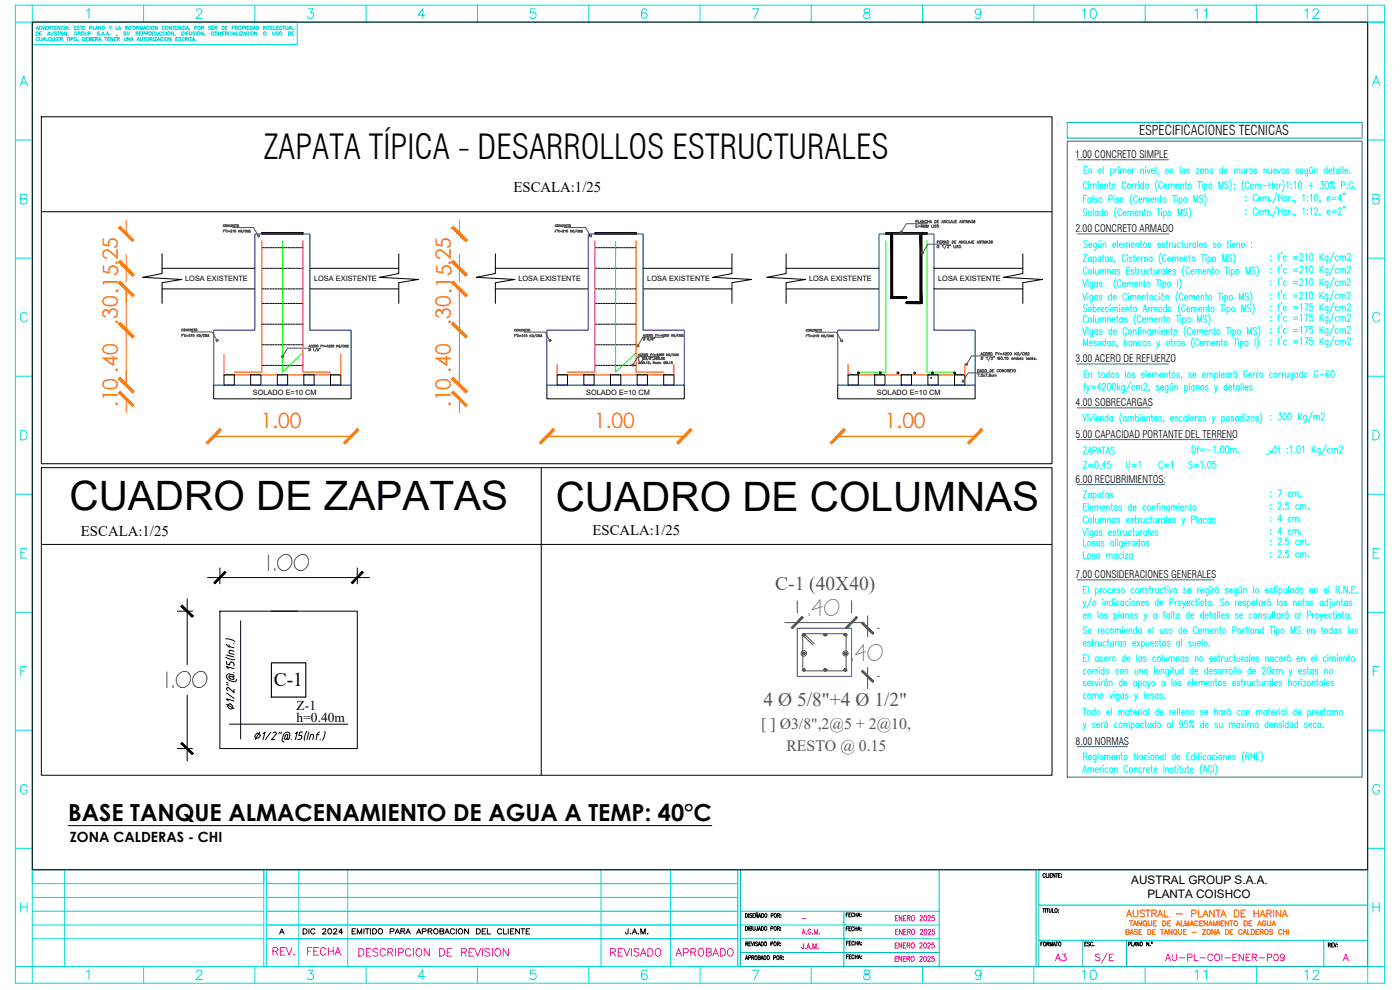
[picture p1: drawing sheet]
<svg xmlns="http://www.w3.org/2000/svg" width="420mm" height="297mm" viewBox="0 0 420 297" stroke-linecap="round" stroke-linejoin="round" font-family="sans-serif">
<defs><g id="words">
<g font-size="12.1">
<text x="20.9" y="153.1">CUADRO DE ZAPATAS</text>
<text x="166.8" y="153.2">CUADRO DE COLUMNAS</text>
</g>
<text font-size="10.2" x="79.2" y="47.7">ZAPATA TÍPICA - DESARROLLOS ESTRUCTURALES</text>
<text font-size="7" x="20.5" y="246.2">BASE TANQUE ALMACENAMIENTO DE AGUA A TEMP: 40°C</text>
<text font-size="6.6" fill="#f0f" x="327.4" y="290.3">S/E</text>
<g font-size="6.3" fill="#ff7f00">
<text x="35.3" y="97.4" transform="rotate(-90 35.3 97.4)">.30.15.25</text>
<text x="135.3" y="97.4" transform="rotate(-90 135.3 97.4)">.30.15.25</text>
<text x="35.3" y="122.2" transform="rotate(-90 35.3 122.2)">.10 .40</text>
<text x="135.3" y="122.2" transform="rotate(-90 135.3 122.2)">.10 .40</text>
<text x="78.3" y="128.4">1.00</text>
<text x="178.3" y="128.4">1.00</text>
<text x="265.6" y="128.4">1.00</text>
</g>
<g font-size="6.2" fill="#0dd">
<text x="323.5" y="6.7">10</text>
<text x="357.4" y="6.7">11</text>
<text x="390.5" y="6.7">12</text>
<text x="323.5" y="295.3">10</text>
<text x="357.4" y="295.3">11</text>
<text x="390.5" y="295.3">12</text>
</g>
<g font-size="6.2">
<text x="80.1" y="171.2">1.00</text>
<text x="49.7" y="206.5">1.00</text>
</g>
<g font-size="6.2" fill="#545454">
<text x="242.2" y="184.7">.40</text>
<text x="255.2" y="198.2">.40</text>
</g>
<g font-size="5.8" fill="#545454">
<text x="232.7" y="177.2">C-1 (40X40)</text>
<text x="229.2" y="211.7">4 Ø 5/8&quot;+4 Ø 1/2&quot;</text>
</g>
<text font-size="5.8" x="82.2" y="205.9">C-1</text>
<g font-size="5.7" fill="#f0f">
<text x="80.8" y="287.9">REV.</text>
<text x="91" y="287.9">FECHA</text>
<text x="182" y="288.2">REVISADO</text>
<text x="201.4" y="288.2">APROBADO</text>
</g>
<g font-size="5.3" fill="#0ff">
<text x="336.9" y="141.8">U=1</text>
<text x="346.4" y="141.8">C=1</text>
</g>
<g font-size="5.3" fill="#f0f">
<text x="315.4" y="289.6">A3</text>
<text x="348.5" y="289.6">AU-PL-COI-ENER-P09</text>
</g>
<text font-size="4.9" x="89.6" y="281.5">DIC 2024</text>
<text font-size="4.9" fill="#f00" x="336.9" y="276.2">AUSTRAL - PLANTA DE HARINA</text>
<g font-size="4.7" fill="#545454">
<text x="228.5" y="218.8">[ ] Ø3/8&quot;,2@5 + 2@10,</text>
<text x="236" y="225.3">RESTO @ 0.15</text>
</g>
<g font-size="4.4">
<text x="154.1" y="57.6">ESCALA:1/25</text>
<text x="24.3" y="160.7">ESCALA:1/25</text>
<text x="177.8" y="160.6">ESCALA:1/25</text>
</g>
<text font-size="4.2" x="21" y="252.7">ZONA CALDERAS - CHI</text>
<g font-size="4">
<text x="341.8" y="40.4">ESPECIFICACIONES TECNICAS</text>
<text x="89" y="213.1">Z-1</text>
<text x="89" y="216.6">h=0.40m</text>
</g>
<g font-size="3.5">
<text x="339.5" y="265.3">AUSTRAL GROUP S.A.A.</text>
<text x="344.3" y="269.4">PLANTA COISHCO</text>
</g>
<g font-size="3.1">
<text x="322.7" y="47.5">1.00 CONCRETO SIMPLE</text>
<text x="322.7" y="69.7">2.00 CONCRETO ARMADO</text>
<text x="322.8" y="108.7">3.00 ACERO DE REFUERZO</text>
<text x="322.8" y="121.9">4.00 SOBRECARGAS</text>
<text x="322.8" y="131.4">5.00 CAPACIDAD PORTANTE DEL TERRENO</text>
<text x="322.8" y="144.9">6.00 RECUBRIMIENTOS:</text>
<text x="322.7" y="173.6">7.00 CONSIDERACIONES GENERALES</text>
<text x="322.8" y="223.5">8.00 NORMAS</text>
</g>
<text font-size="2.6" fill="#f0f" x="239.5" y="276.9">-</text>
<g font-size="2.2">
<text x="55.6" y="84.2">LOSA EXISTENTE</text>
<text x="94.3" y="84.2">LOSA EXISTENTE</text>
<text x="155.6" y="84.2">LOSA EXISTENTE</text>
<text x="194.3" y="84.2">LOSA EXISTENTE</text>
<text x="242.8" y="84.2">LOSA EXISTENTE</text>
<text x="281.6" y="84.2">LOSA EXISTENTE</text>
<text x="75.9" y="118.5">SOLADO E=10 CM</text>
<text x="175.9" y="118.5">SOLADO E=10 CM</text>
<text x="263.2" y="118.5">SOLADO E=10 CM</text>
</g>
</g></defs>
<!-- layer: equipo -->
<path d="M76.5 70.2h16.5v28.8h12.4v16.6h-41.3v-16.6h12.4zM176.5 70.2h16.5v28.8h12.4v16.6h-41.3v-16.6h12.4zM263.8 70.2h16.5v28.8h12.4v16.6h-41.3v-16.6h12.4z" fill="none" stroke="#00f" stroke-width=".3"/>
<path d="M78.6 72.2v39.5h-8.3M90.9 72.2v39.5h8.3M178.6 72.2v39.5h-8.3M190.9 72.2v39.5h8.3M67.2 106.3v6.2h35.1v-6.2M167.2 109.4v3.1h35.1v-3.1M254.5 109.4v3.1h35.1v-3.1" fill="none" stroke="#f00" stroke-width=".3"/>
<g fill="none" stroke="#000" stroke-width=".3">
<path d="M12.4 35h303.3v104.1h-303.3zM12.7 63.5h302.9M48.6 76.1v6l-5.8 1.1 11.8 .6-6 1v6.2M78.6 69.8h12.3v.4h-12.3zM78.6 74.3h.6M79.5 74.3h.5M80.3 74.3h.5M81 74.3h.5M81.8 74.3h.5M82.6 74.3h.5M83.4 74.3h.5M84.1 74.3h.5"/>
<path d="M84.9 74.3h.5M85.7 74.3h.5M86.4 74.3h.6M87.2 74.3h.5M88 74.3h.5M88.8 74.3h.5M89.5 74.3h.5M90.3 74.3h.6M119.7 76.1v6l-5.8 1.1 11.7 .6-5.9 1v6.2M148.7 76.1v6l-5.8 1.1 11.7 .6-5.9 1v6.2M178.6 69.8h12.3v.4h-12.3zM178.6 74.3h.6"/>
<path d="M179.5 74.3h.5M180.3 74.3h.5M181 74.3h.5M181.8 74.3h.5M182.6 74.3h.5M183.3 74.3h.6M184.1 74.3h.5M184.9 74.3h.5M185.7 74.3h.5M186.4 74.3h.5M187.2 74.3h.5M188 74.3h.5"/>
<path d="M188.8 74.3h.5M189.5 74.3h.5M190.3 74.3h.6M219.7 76.1v6l-5.8 1.1 11.7 .6-5.9 1v6.2M235.9 76.1v6l-5.8 1.1 11.7 .6-5.9 1v6.2M265.9 69.8h12.3v.4h-12.3zM265.9 70.2h2v18.8h3.9M267.4 70.2v19.2l.3 .2h4.1l.3-.3-.3-.3M276.6 70.2v20.6M278.2 70.2h-2.1v20.3h-3.9l-.2 .3 .3 .3h4.1M307 76.1v6l-5.8 1.1 11.6 .6-5.8 1v6.2M48.6 80.5h27.9"/>
<path d="M48.6 86.7h27.9M78.6 80.5h.6M78.6 86.7h.6M78.6 97.3h.6M78.6 91h.6M79.5 80.5h.5M79.5 86.7h.5M79.5 97.3h.5M79.5 91h.5M80.3 80.5h.5M80.3 86.7h.5M80.3 97.3h.5"/>
<path d="M80.3 91h.5M81 80.5h.5M81 86.7h.5M81 97.3h.5M81 91h.5M81.8 80.5h.5M81.8 86.7h.5M81.8 97.3h.5M81.8 91h.5M82.6 80.5h.5M82.6 86.7h.5M82.6 97.3h.5"/>
<path d="M82.6 91h.5M83.4 80.5h.5M83.4 86.7h.5M83.4 97.3h.5M83.4 91h.5M84.1 80.5h.5M84.1 86.7h.5M84.1 97.3h.5M84.1 91h.5M84.9 80.5h.5M84.9 86.7h.5M84.9 97.3h.5"/>
<path d="M84.9 91h.5M85.7 80.5h.5M85.7 86.7h.5M85.7 97.3h.5M85.7 91h.5M86.4 80.5h.6M86.4 86.7h.6M86.4 97.3h.6M86.4 91h.6M87.2 80.5h.5M87.2 86.7h.5M87.2 97.3h.5"/>
<path d="M87.2 91h.5M88 80.5h.5M88 86.7h.5M88 97.3h.5M88 91h.5M88.8 80.5h.5M88.8 86.7h.5M88.8 97.3h.5M88.8 91h.5M89.5 80.5h.5M89.5 86.7h.5M89.5 97.3h.5"/>
<path d="M89.5 91h.5M90.3 80.5h.6M90.3 86.7h.6M90.3 97.3h.6M90.3 91h.6M93 80.5h26.7M93 86.7h26.7M148.7 80.5h27.8M148.7 86.7h27.8M178.6 80.5h.6M178.6 86.7h.6M178.6 97.3h.6"/>
<path d="M178.6 91h.6M179.5 80.5h.5M179.5 86.7h.5M179.5 97.3h.5M179.5 91h.5M180.3 80.5h.5M180.3 86.7h.5M180.3 97.3h.5M180.3 91h.5M181 80.5h.5M181 86.7h.5M181 97.3h.5"/>
<path d="M181 91h.5M181.8 80.5h.5M181.8 86.7h.5M181.8 97.3h.5M181.8 91h.5M182.6 80.5h.5M182.6 86.7h.5M182.6 97.3h.5M182.6 91h.5M183.3 80.5h.6M183.3 86.7h.6M183.3 97.3h.6"/>
<path d="M183.3 91h.6M184.1 80.5h.5M184.1 86.7h.5M184.1 97.3h.5M184.1 91h.5M184.9 80.5h.5M184.9 86.7h.5M184.9 97.3h.5M184.9 91h.5M185.7 80.5h.5M185.7 86.7h.5M185.7 97.3h.5"/>
<path d="M185.7 91h.5M186.4 80.5h.5M186.4 86.7h.5M186.4 97.3h.5M186.4 91h.5M187.2 80.5h.5M187.2 86.7h.5M187.2 97.3h.5M187.2 91h.5M188 80.5h.5M188 86.7h.5M188 97.3h.5"/>
<path d="M188 91h.5M188.8 80.5h.5M188.8 86.7h.5M188.8 97.3h.5M188.8 91h.5M189.5 80.5h.5M189.5 86.7h.5M189.5 97.3h.5M189.5 91h.5M190.3 80.5h.6M190.3 86.7h.6M190.3 97.3h.6"/>
<path d="M190.3 91h.6M193 80.5h26.7M193 86.7h26.7M235.9 80.5h27.9M235.9 86.7h27.9M276.7 90.8l-.3 .2M280.3 80.5h26.7M280.3 86.7h26.7M64.1 115.6v4.1h41.3v-4.1M67.2 112.5h3.1v3.1h-3.1zM75.2 112.5h3.1v3.1h-3.1zM78.6 109.6h.6"/>
<path d="M78.6 103.4h.6M79.5 109.6h.5M79.5 103.4h.5M80.3 109.6h.5M80.3 103.4h.5M81 109.6h.5M81 103.4h.5M81.8 109.6h.5M81.8 103.4h.5M82.6 109.6h.5M82.6 103.4h.5M83.2 112.5h3.1v3.1h-3.1z"/>
<path d="M83.4 109.6h.5M83.4 103.4h.5M84.1 109.6h.5M84.1 103.4h.5M84.9 109.6h.5M84.9 103.4h.5M85.7 109.6h.5M85.7 103.4h.5M86.4 109.6h.6M86.4 103.4h.6M87.2 109.6h.5M87.2 103.4h.5"/>
<path d="M88 109.6h.5M88 103.4h.5M88.8 109.6h.5M88.8 103.4h.5M89.5 109.6h.5M89.5 103.4h.5M90.3 109.6h.6M90.3 103.4h.6M91.2 112.5h3.1v3.1h-3.1zM99.2 112.5h3.1v3.1h-3.1zM164.1 115.6v4.1h41.3v-4.1M167.2 112.5h3.1v3.1h-3.1z"/>
<path d="M175.2 112.5h3.1v3.1h-3.1zM178.6 109.6h.6M178.6 103.4h.6M179.5 109.6h.5M179.5 103.4h.5M180.3 109.6h.5M180.3 103.4h.5M181 109.6h.5M181 103.4h.5M181.8 109.6h.5M181.8 103.4h.5M182.6 109.6h.5"/>
<path d="M182.6 103.4h.5M183.2 112.5h3.1v3.1h-3.1zM183.3 109.6h.6M183.3 103.4h.6M184.1 109.6h.5M184.1 103.4h.5M184.9 109.6h.5M184.9 103.4h.5M185.7 109.6h.5M185.7 103.4h.5M186.4 109.6h.5M186.4 103.4h.5"/>
<path d="M187.2 109.6h.5M187.2 103.4h.5M188 109.6h.5M188 103.4h.5M188.8 109.6h.5M188.8 103.4h.5M189.5 109.6h.5M189.5 103.4h.5M190.3 109.6h.6M190.3 103.4h.6M191.2 112.5h3.1v3.1h-3.1zM199.2 112.5h3.1v3.1h-3.1z"/>
<path d="M251.4 115.6v4.1h41.3v-4.1M254.5 112.5h3.1v3.1h-3.1zM262.5 112.5h3.1v3.1h-3.1zM270.5 112.5h3.1v3.1h-3.1zM278.5 112.5h3.1v3.1h-3.1zM286.5 112.5h3.1v3.1h-3.1zM288.5 112.5v.1M12.4 140.3h303.3v92.3h-303.3zM162.4 140.4v92.2M12.7 163.4h302.9"/>
<circle cx="257.6" cy="111.9" r=".28"/>
<circle cx="264.1" cy="111.9" r=".28"/>
<circle cx="269.5" cy="111.9" r=".28"/>
<circle cx="274.5" cy="111.9" r=".28"/>
<circle cx="279.8" cy="111.9" r=".28"/>
<circle cx="286.5" cy="111.9" r=".28"/>
</g>
<g fill="none" stroke="#ff7f00" stroke-width=".3">
<path d="M37.9 66.1v4.1M37.9 76.4v8.2M137.9 66.1v.3M137.9 66.7v.6M137.9 67.5v.5M137.9 68.3v.5M137.9 69v.5M137.9 69.8v.4M137.9 76.4v4.5M37.9 86.7v28.9M137.9 81.1v.5M137.9 81.9v.6"/>
<path d="M137.9 82.7v.5M137.9 83.5v.5M137.9 84.2v.4M137.9 86.7v28.9M37.9 119.7v4.1M137.9 119.7v4.1M64.1 130.9h41.3M164.1 130.9h41.3M251.4 130.9h41.3"/>
</g>
<!-- layer: 0 -->
<g fill="#ff7f00" stroke="#ff7f00" stroke-width=".3">
<path d="M135.6 113.7l4.6 3.7-4.1-4.1zM135.6 113.7l4.6 3.7-.5 .4z"/>
<path d="M135.6 97.2l4.1 4.1 .5-.4zM135.6 97.2l.5-.4 4.1 4.1z"/>
<path d="M135.6 117.8l4.1 4.1 .5-.4zM135.6 117.8l.5-.4 4.1 4.1z"/>
<path d="M135.6 113.7l4.6 3.7-4.1-4.1zM135.6 113.7l4.6 3.7-.5 .4z"/>
<path d="M136.1 96.8l-.5 .4 4.6 3.7zM135.6 97.2l4.6 3.7-.5 .4z"/>
<path d="M135.6 84.9l4.1 4.1 .5-.5zM135.6 84.9l.5-.5 4.1 4.1z"/>
<path d="M135.6 84.9l4.1 4.1 .5-.5zM135.6 84.9l.5-.5 4.1 4.1z"/>
<path d="M135.6 78.6l4.6 3.8-4.1-4.2zM135.6 78.6l4.6 3.8-.5 .4z"/>
<path d="M166 128.6l-3.7 4.6 4.1-4.1zM166 128.6l-3.7 4.6-.4-.4z"/>
<path d="M207.2 128.6l-4.1 4.2 .4 .4zM207.2 128.6l.4 .5-4.1 4.1z"/>
<path d="M135.6 68.4l.8-.1-.3-.4zM135.6 68.4l.8-.1-.5 .4z"/>
<path d="M136.1 68.9l.8-.1-.3-.4zM136.1 68.9l.8-.1-.4 .4z"/>
<path d="M136.7 69.4l.8-.1-.4-.3zM136.7 69.4l.8-.1-.5 .5z"/>
<path d="M137.2 70l.8-.1-.3-.4zM137.2 70l.8-.1-.4 .4z"/>
<path d="M138.2 70.1l-.4 .4 .8-.1zM137.8 70.5l.8-.1-.5 .5z"/>
<path d="M138.7 70.6l-.4 .5 .8-.1zM138.3 71.1l.8-.1-.4 .4z"/>
<path d="M139.3 71.1l-.4 .5 .8-.1zM138.9 71.6l.8-.1-.5 .5z"/>
<path d="M139.8 71.7l-.4 .5 .8-.2zM139.4 72.2l.8-.2-.5 .5z"/>
<path d="M139.4 82.5l.3 .3 .5-.4zM139.4 82.5l.4-.5 .4 .4z"/>
<path d="M138.9 81.9l.3 .4 .5-.5zM138.9 81.9l.4-.4 .4 .3z"/>
<path d="M138.3 81.4l.4 .3 .4-.4zM138.3 81.4l.4-.5 .4 .4z"/>
<path d="M137.8 80.8l.3 .4 .5-.4zM137.8 80.8l.4-.4 .4 .4z"/>
<path d="M137.2 80.2l.4 .4 .4-.4zM137.2 80.2l.5-.4 .3 .4z"/>
<path d="M136.7 79.7l.3 .4 .5-.4zM136.7 79.7l.4-.4 .4 .4z"/>
<path d="M136.1 79.2l.4 .3 .4-.4zM136.1 79.2l.5-.5 .3 .4z"/>
<path d="M135.6 78.6l.3 .4 .5-.4zM135.6 78.6l.5-.4 .3 .4z"/>
<path d="M253.2 128.6l-3.6 4.6 4.1-4.1zM253.2 128.6l-3.6 4.6-.5-.4z"/>
<path d="M294.5 128.6l-4.1 4.2 .4 .4zM294.5 128.6l.4 .5-4.1 4.1z"/>
<path d="M35.6 113.7l4.6 3.7-4.1-4.1zM35.6 113.7l4.6 3.7-.4 .4z"/>
<path d="M35.6 97.2l4.2 4.1 .4-.4zM35.6 97.2l.5-.4 4.1 4.1z"/>
<path d="M35.6 117.8l4.2 4.1 .4-.4zM35.6 117.8l.5-.4 4.1 4.1z"/>
<path d="M35.6 113.7l4.6 3.7-4.1-4.1zM35.6 113.7l4.6 3.7-.4 .4z"/>
<path d="M36.1 96.8l-.5 .4 4.6 3.7zM35.6 97.2l4.6 3.7-.4 .4z"/>
<path d="M35.6 84.9l4.2 4.1 .4-.5zM35.6 84.9l.5-.5 4.1 4.1z"/>
<path d="M35.6 84.9l4.2 4.1 .4-.5zM35.6 84.9l.5-.5 4.1 4.1z"/>
<path d="M35.6 78.6l4.6 3.8-4.1-4.2zM35.6 78.6l4.6 3.8-.4 .4z"/>
<path d="M66 128.6l-3.7 4.6 4.1-4.1zM66 128.6l-3.7 4.6-.5-.4z"/>
<path d="M107.2 128.6l-4.1 4.2 .4 .4zM107.2 128.6l.5 .5-4.2 4.1z"/>
<path d="M35.6 68.4l4.6 3.6-4.1-4.1zM35.6 68.4l4.6 3.6-.4 .5z"/>
<path d="M35.6 78.6l4.2 4.2 .4-.4zM35.6 78.6l.5-.4 4.1 4.2z"/>
</g>
<path d="M136.1 78.2l-.5 .4M140.2 72l-.5 .5" fill="none" stroke="#ff7f00" stroke-width=".3"/>
<!-- layer: equipo -->
<g fill="#808080" stroke="#808080" stroke-width=".3">
<path d="M178.6 69.8l12.3 .4v-.4zM178.6 69.8l12.3 .4h-12.3z"/>
<path d="M265.9 69.8l12.3 .4v-.4zM265.9 69.8l12.3 .4h-12.3z"/>
<path d="M78.6 69.8l12.3 .4v-.4zM78.6 69.8l12.3 .4h-12.3z"/>
</g>
<g fill="#000" stroke="#000" stroke-width=".3">
<path d="M267.4 89.4h4.6zM272.2 90.6h4.4z"/>
<path d="M267.4 70.2l.5 18.8v-18.8zM267.4 70.2l.5 18.8h-.5z"/>
<path d="M276.1 70.2l.5 20.3v-20.3zM276.1 70.2l.5 20.3h-.5z"/>
<path d="M267.4 89l4.4 .1zM267.4 89l4.4 .1z"/>
<path d="M267.6 89.5l4.2 .1zM267.6 89.5l4.2 .1z"/>
<path d="M267.4 89.1h4.5zM267.4 89.1h4.5z"/>
<path d="M267.5 89.5h4.4zM267.5 89.5h4.3z"/>
<path d="M267.4 89.1h4.5zM267.4 89.1h4.5z"/>
<path d="M267.4 89.1h4.5zM267.4 89.1h4.5z"/>
<path d="M267.5 89.5h4.4zM267.5 89.5h4.4z"/>
<path d="M267.5 89.5h4.4zM267.5 89.5h4.4zM267.5 89.5h4.4zM267.5 89.5h4.4z"/>
<path d="M267.4 89.1h4.6zM267.4 89.1h4.6z"/>
<path d="M267.5 89.4l4.4 .1zM267.5 89.4l4.4 .1zM267.5 89.5h4.4zM267.5 89.5h4.4z"/>
<path d="M267.5 89.5h4.4zM267.5 89.5h4.4z"/>
<path d="M267.4 89.1l4.6 .1zM267.4 89.1l4.6 .1z"/>
<path d="M267.4 89.2h4.6zM267.4 89.2h4.6z"/>
<path d="M267.4 89.4h4.6zM267.4 89.4h4.6z"/>
<path d="M267.4 89.4h4.6zM267.4 89.4h4.5z"/>
<path d="M267.4 89.2l4.6 .1zM267.4 89.2l4.6 .1z"/>
<path d="M267.4 89.3h4.6zM267.4 89.3h4.6zM267.4 89.3h4.6zM267.4 89.3h4.6z"/>
<path d="M267.4 89.3l4.6 .1zM267.4 89.3l4.6 .1zM267.4 89.4h4.6z"/>
<path d="M267.4 89.4h4.6zM267.4 89.4h4.6zM267.4 89.4h4.6zM267.4 89.4h4.6z"/>
<path d="M272.2 91h4.2zM272.2 91l4.2 .1z"/>
<path d="M272.2 91h4.3zM272.2 91h4.2zM272.2 91h4.2zM272.2 91h4.2z"/>
<path d="M272.1 91h4.4zM272.1 91h4.4z"/>
<path d="M272.1 91h4.5zM272.1 91h4.5zM272.1 91h4.5zM272.1 91h4.5z"/>
<path d="M272.1 91h4.5zM272.1 91h4.4zM272.1 91h4.4zM272.1 91h4.4z"/>
<path d="M272 91h4.6zM272 91h4.6zM272 91h4.6zM272 91h4.6z"/>
<path d="M272 91h4.6zM272 91h4.6z"/>
<path d="M272.2 90.5l4.4 .1zM272.2 90.5l4.4 .1zM272.2 90.6h4.4z"/>
<path d="M272.2 90.6h4.4zM272.1 90.6h4.5z"/>
<path d="M272.1 90.6h4.5zM272.1 90.6h4.5z"/>
<path d="M272.1 90.6l4.5 .1zM272.1 90.6l4.5 .1z"/>
<path d="M272 90.7h4.6zM272 90.7h4.6z"/>
<path d="M272 90.7h4.6zM272 90.7h4.6z"/>
<path d="M272 90.7l4.6 .1zM272 90.7l4.6 .1zM272 90.8h4.6zM272 90.8h4.6z"/>
<path d="M272 90.8l4.6 .1zM272 90.8l4.6 .1zM272 90.9h4.6zM272 90.9h4.6z"/>
<path d="M272 90.9h4.6zM272 90.9h4.6zM272 90.9h4.6zM272 90.9h4.6z"/>
<path d="M272 90.9l4.6 .1zM272 90.9l4.6 .1z"/>
<circle cx="279.4" cy="113.4" r=".12"/>
</g>
<path d="M84.8 72.4v39.3l5.9-5.7M184.7 72.4v39.3l6-5.7M265.9 72.2v39.5h-8.3M278.2 72.2v39.5h8.3" fill="none" stroke="#0f0" stroke-width=".3"/>
<!-- layer: TEXTO -->
<g fill="none" stroke="#545454" stroke-width=".3">
<path d="M67 69.3h.2M67.4 67.5l-.3-.1-.1 .2 .1 .4 .3-.1M67.4 69h-.4v.7M67.6 68.9l-.1 .2M68.2 69.2a.26 .26 0 0 0-.3 0 .26 .26 0 0 0 0 .3 .26 .26 0 0 0 .3 0M68.5 69.3h.5M68.5 69.5h.5M68.7 67.4v.6l-.5-.6v.6M69.2 69.2l.1-.2 .3 .2-.4 .5h.4M69.3 67.5l-.3-.1-.1 .2 .1 .4 .3-.1M69.5 67.7h.4v-.3h-.4v.6M69.7 67.7l.2 .3"/>
<path d="M69.8 68.3h6.3l1.5 2.5M69.8 69.2l.2-.2v.7M70.1 67.7h.3M70.5 67.4h-.4v.6h.4M70.6 67.4h.4M70.8 67.4v.6M71.6 69v.7M71.8 69.3l.2 .4M72 69l-.4 .5M72.6 69.2a.24 .24 0 0 0-.4-.1 .24 .24 0 0 0 0 .4 .24 .24 0 0 0 .4-.1h-.1M73.3 68.9l-.5 1M73.9 69.2a.24 .24 0 0 0-.4 0 .24 .24 0 0 0 0 .3 .24 .24 0 0 0 .4 0"/>
<path d="M74.1 69.7v-.7l.2 .7 .2-.7v.7M74.8 69.2l.3-.1-.3 .6h.4M166.6 69.3h.3M167 69h-.4v.7M167 67.5l-.3-.1-.1 .2 .1 .4 .3-.1M167.2 68.9v.2M167.9 69.2a.24 .24 0 0 0-.4 0 .24 .24 0 0 0 0 .3 .24 .24 0 0 0 .4 0M168.1 69.3h.5M168.1 69.5h.5M168.3 67.4v.6l-.4-.6v.6M168.8 69.2l.2-.2 .2 .2-.4 .5h.4M169 67.5h-.5l.1 .5 .4-.1"/>
<path d="M169.2 67.7l.4-.2-.4-.1v.6M169.4 67.7l.2 .3M169.4 68.3h6.3l1.5 2.5M169.5 69.2l.1-.2v.7M169.8 67.7h.2M170.2 67.4h-.4v.6h.4M170.3 67.4h.3M170.5 67.4v.6M171.2 69v.7M171.4 69.3l.2 .4M171.6 69l-.4 .5M172.3 69.2a.24 .24 0 0 0-.4-.1 .24 .24 0 0 0 0 .4 .24 .24 0 0 0 .4-.1h-.2"/>
<path d="M172.9 68.9l-.5 1M173.5 69.2a.24 .24 0 0 0-.3 0 .24 .24 0 0 0 0 .3 .24 .24 0 0 0 .3 0M173.7 69.7v-.7l.2 .7 .3-.7v.7M174.5 69.2v-.2l.3 .2-.4 .5h.4M274.9 66.5l.4-.1v-.2l-.4-.1v.8M274.9 67.8h.2M275.3 67.5h-.4v.7h.4M275.5 67.8h.7M275.5 68h.7M275.6 66.1v.8h.4M276.1 66.9l.3-.8 .2 .8M276.2 66.6h.4"/>
<path d="M276.5 67.5l.1 .3a.25 .25 0 0 1 .3 .2 .25 .25 0 0 1-.3 .2 .25 .25 0 0 1-.2-.3l.5-.3zM277.2 68.2v-.7l.3 .7 .2-.7v.7M277.3 66.1v.8l-.5-.8v.8M278 68.2v-.7l.3 .7 .3-.7v.7M278.1 66.3a.31 .31 0 0 0-.4-.1 .31 .31 0 0 0 0 .5 .31 .31 0 0 0 .4 0M278.3 67.1h-6.3l-1.5 2.6M278.3 66.1v.8M278.3 66.4h.5M278.8 66.1v.8M279 66.9l.3-.8 .3 .8M279.1 66.6h.4M279.6 67.5v.7h.4"/>
<path d="M280.2 67.5v.7M280.5 66.1a.39 .39 0 0 1 .5 .4 .39 .39 0 0 1-.5 .4zM281 67.6l-.5-.1v.2l.5 .4h-.5M281.3 72.6h.4l.1-.2-.5-.2v.8M281.3 66.4h.3M281.7 66.1h-.4v.8h.4M281.8 73.6l-.6 .8M282 72.6h.3M282.5 72.2h-.5v.8h.5M282.6 66.9l.3-.8 .3 .8M282.7 72.6h.4l.1-.2-.5-.2v.8M282.7 66.6h.3"/>
<path d="M282.9 73.7l.1-.1v.8M283 72.6l.2 .4M283.8 66.1v.8l-.5-.8v.8M283.9 72.2v.8l-.5-.8v.8M284.1 73.5l-.7 1.1M284.3 73.8l.1-.2 .3 .1-.4 .7h.4M284.6 66.3a.31 .31 0 0 0-.4-.1 .31 .31 0 0 0 0 .5 .31 .31 0 0 0 .4 0M284.7 73.3h-6.3l-1.5 2.5M284.9 66.1v.8h.4M285.1 73.5l-.1 .2M285.3 73.5l-.1 .2M285.3 66.9l.3-.8 .3 .8"/>
<path d="M285.5 66.6h.3M285.7 72.2l.5 .2-.2 .6h-.3zM286.3 73.6v.8h.4M286.4 66.1l-.1 .7-.1 .1-.2-.3M286.5 72.6h.3M286.6 66.4h.3M286.9 73.6v.8M286.9 72.2h-.4v.8h.4M287.1 66.1h-.5v.8h.5M287.6 73.7l-.5-.1 .5 .6h-.5M287.8 73l.3-.8 .3 .8M287.9 72.8h.3"/>
<path d="M288 66.9l.2-.8 .3 .8M288.1 66.6h.3M289.1 72.2v.8l-.6-.8v.8M289.2 66.2h-.4l-.1 .2 .5 .3h-.5M289.3 66.1h.5M289.6 66.1v.8M289.8 72.4a.26 .26 0 0 0-.3-.1 .26 .26 0 0 0-.2 .2v.2a.26 .26 0 0 0 .2 .3 .26 .26 0 0 0 .3-.2M290 66.9v-.8l.3 .8 .3-.8v.8M290.1 72.2v.8h.4M290.6 73l.2-.8 .3 .8M290.7 72.8h.3M290.7 66.9l.3-.8 .3 .8"/>
<path d="M290.8 66.6h.4M291.5 66.1h.4l-.2 .3a.23 .23 0 0 1 .2 .2 .23 .23 0 0 1-.2 .3 .23 .23 0 0 1-.2-.2M291.6 72.2l-.1 .7-.2 .1v-.2M291.9 72.6h.2M292.4 72.2h-.5v.8h.5M292.6 66.2l-.1-.1a.4 .4 0 0 0-.3 .4 .4 .4 0 0 0 .2 .4 .24 .24 0 0 0 .3-.3 .24 .24 0 0 0-.3-.2 .24 .24 0 0 0-.2 .2M293.2 73l.3-.8 .3 .8M293.3 72.8h.4M294.4 72.4h-.5l.4 .3v.3l-.4-.1M294.6 72.2h.4M294.8 72.2v.8M295.2 73v-.8l.3 .8 .3-.8v.8"/>
<path d="M296 73l.2-.8 .3 .8M296.1 72.8h.3M296.8 72.2h.3l-.2 .3a.24 .24 0 0 1 .3 .3 .24 .24 0 0 1-.3 .2 .24 .24 0 0 1-.2-.2M297.8 72.4l-.1-.2a.4 .4 0 0 0-.3 .4 .4 .4 0 0 0 .2 .4 .24 .24 0 0 0 .3-.2 .24 .24 0 0 0-.3-.3 .24 .24 0 0 0-.2 .3M54.9 98.9a.27 .27 0 0 0-.3-.1 .27 .27 0 0 0 0 .4 .27 .27 0 0 0 .3 0M56.2 98.7v.6l-.4-.6v.6M56.9 98.9a.25 .25 0 0 0-.4 0 .25 .25 0 0 0 0 .3 .25 .25 0 0 0 .4 0M57.1 99l.4-.2-.4-.1v.6M57.3 99l.2 .3M57.3 99.6h6.3l1.5 2.5M57.7 99h.2M58.1 98.7h-.4v.6h.4"/>
<path d="M58.2 98.7h.3M58.4 98.7v.6M154.9 98.9h-.5l.1 .4h.4M156.1 98.8v.6l-.4-.6v.6M156.8 98.9h-.5l.1 .4h.4M157 99.1l.4-.2-.4-.1v.6M157.2 99.1l.2 .3M157.2 99.6h6.3l1.5 2.6M157.6 99.1h.2M158 98.8h-.4v.6h.4M158.1 98.8h.4M158.3 98.8v.6"/>
<path d="M242.4 99h-.5l.2 .4 .3-.1M243.6 98.8v.6l-.4-.6v.6M244.3 99l-.3-.2-.2 .2 .2 .4 .3-.1M244.5 99.1h.4v-.3h-.4v.6M244.7 99.1l.2 .3M244.7 99.7h6.3l1.6 2.6M245.1 99.1h.2M245.5 98.8h-.4v.6h.4M245.6 98.8h.4M245.8 98.8v.6M54.5 100.7h.3M54.9 100.4h-.4v.6"/>
<path d="M55.1 100.3v.1M55.8 100.5a.24 .24 0 0 0-.4 0 .24 .24 0 0 0 0 .4 .24 .24 0 0 0 .4-.1M56 100.6h.5M56 100.8h.5M56.7 100.5l.2-.1 .2 .1-.4 .5h.4M57.4 100.5l.1-.1v.6M59.1 100.4v.6M59.3 100.6l.2 .4M59.5 100.4l-.4 .4M60.2 100.5a.24 .24 0 0 0-.4-.1 .24 .24 0 0 0 0 .4 .24 .24 0 0 0 .4-.1h-.2M60.8 100.2l-.5 1M61.4 100.5a.26 .26 0 0 0-.4 0 .26 .26 0 0 0 0 .4 .26 .26 0 0 0 .4-.1"/>
<path d="M61.6 101v-.6l.2 .6 .3-.6v.6M62.3 100.5l.1-.1 .3 .1-.4 .5h.4M92.6 104.5h-6.3l-1.5 2.5M92.7 104.2l.2-.7 .2 .7M92.8 104h.2M93.2 104.6l-.5 .7M93.7 103.7a.26 .26 0 0 0-.4 0 .26 .26 0 0 0 0 .3 .26 .26 0 0 0 .4 0M93.9 103.8h.2M94.1 104.8l.1-.2v.7M94.2 103.5h-.3v.7h.3M94.4 103.8h.4v-.2l-.4-.1v.7M94.6 103.8l.2 .4"/>
<path d="M95 104.5l-.5 1M95.2 104.8l.3-.1-.3 .6h.4M95.8 104.5v.2M96 104.5v.2M96.3 103.8h.2M96.6 103.5h-.3v.7M96.7 103.5l.2 .7M97.2 103.5l-.3 .3M97.3 104h.6M97.3 103.8h.6M98.5 104h-.5l.3-.5v.7M98.7 103.7l.1-.2 .2 .2-.4 .5h.5"/>
<path d="M101 103.5v.7M101.2 103.8l.2 .4M101.4 103.5l-.4 .5M102 103.7a.24 .24 0 0 0-.3-.1 .24 .24 0 0 0 0 .4 .24 .24 0 0 0 .3-.1h-.1M102.7 103.4l-.5 .9M103.3 103.7a.24 .24 0 0 0-.4 0 .24 .24 0 0 0 0 .3 .24 .24 0 0 0 .4 0M103.5 104.2v-.7l.2 .7 .3-.7v.7M104.2 103.7l.1-.2 .3 .2-.4 .5h.4M154.4 100.7h.3M154.8 100.4h-.4v.6M155 100.3v.2M155.7 100.6a.24 .24 0 0 0-.4-.1 .24 .24 0 0 0 0 .4 .24 .24 0 0 0 .4 0"/>
<path d="M155.9 100.7h.5M155.9 100.9h.5M156.6 100.6l.2-.2 .2 .1-.4 .5h.4M157.3 100.5l.1-.1v.6M159 100.4v.6M159.2 100.7l.3 .3M159.5 100.4l-.5 .4M160.1 100.6a.24 .24 0 0 0-.4-.1 .24 .24 0 0 0 0 .4 .24 .24 0 0 0 .4-.1h-.2M160.7 100.3l-.5 .9M161.3 100.6a.24 .24 0 0 0-.3-.1 .24 .24 0 0 0 0 .4 .24 .24 0 0 0 .3 0M161.5 101v-.6l.3 .6 .2-.6v.6M162.3 100.6v-.2l.3 .1-.4 .5h.4"/>
<path d="M191.6 106.8l.2-.6 .2 .6M191.6 108.7l.4-.1-.4 .5h.4M191.6 106.5h.3M191.9 107.1h-.3v1h.3M192.6 106.3h-.4l.1 .5 .3-.2M192.6 107.1h.2v1h-.2M192.7 108.7h-.3v.3l.3-.1M192.7 108.7v.3a.3 .3 0 0 0-.2-.5 .3 .3 0 0 0-.4 .3 .3 .3 0 0 0 .3 .3l.3-.1M192.8 106.5h.2M193 101l.3-.6 .2 .6M193.1 100.7h.3M193.2 106.2h-.4v.6h.4"/>
<path d="M193.3 106.5l.4-.1v-.2h-.4v.6M193.5 107.3l-.5 .6M193.5 101.5l-.4 .6M193.5 106.5l.3 .3M193.6 109.1h.1M193.7 107.3h.4l-.2 .2 .2 .2-.2 .2-.2-.1M194 108.7l.1-.2v.6M194.1 100.5h-.5l.1 .5 .4-.2M194.3 100.7h.2M194.6 100.4h-.3v.6h.3M194.7 101.5h-.3v.3l.3-.1v.3h-.3M194.8 107.1l-.6 1"/>
<path d="M194.8 100.7l.4-.1v-.2h-.4v.6M195 107.3l.3 .6-.4-.1 .4-.3zM195 100.7l.2 .3M195.2 109.1l-.1 .1M195.2 106.5h.3M195.5 101.4l-.6 .9M195.6 107.2l-.1 .1M195.6 106.2h-.4v.6M195.7 101.5l.3 .4-.1 .2-.3-.2 .4-.4zM195.7 106.2l.2 .6M195.7 107.2v.1M196 107.9v.1"/>
<path d="M196 108.8h.3l.1-.2-.4-.1v.6M196.1 106.2l-.2 .3M196.2 108.8l.2 .3M196.3 101.4l-.1 .1M196.3 107.4v-.1l.3 .1-.4 .5h.4M196.3 106.4h.5M196.3 106.6h.5M196.4 101.4v.1M196.6 108.9h.3v-.2l-.3 .3h.3M196.7 100.7h.2M197.1 100.4h-.4v.6M197.1 100.4l.3 .6"/>
<path d="M197.2 107.5h-.3l.1 .2 .2-.1M197.2 107.4v.3a.3 .3 0 0 0 0-.4 .3 .3 0 0 0-.5 .1 .3 .3 0 0 0 .2 .4h.4M197.4 108.8h-.3l.3 .3-.3-.1M197.5 106.5h-.5l.3-.3v.6M197.6 100.4l-.2 .3M197.6 108.7h.2M197.7 106.3l.3-.1-.4 .6h.4M197.7 108.5l.1 .6M197.7 107h-6.2l-1.6 2.5M197.8 100.8h.5M197.8 100.6h.5M198.2 107.8h.1"/>
<path d="M199 100.7h-.5l.3-.3v.6M199.1 100.5l.3-.1 .1 .1-.4 .5h.4M199.2 101.2h-6.3l-1.5 2.6M199.4 107.3h-.3v.2h.3v.3h-.3M199.6 108.7l-.3 .1 .3 .1M199.6 108.7v.3a.29 .29 0 0 0 0-.4 .29 .29 0 0 0-.4-.1 .29 .29 0 0 0-.1 .4l.2 .2 .4-.1M200 106.2v.6M200.2 106.4l.2 .4M200.4 106.2l-.4 .3M200.6 109.1h.1M200.9 108.7l.2-.2v.6M201.1 106.3l-.4-.1v.6h.3l.1-.3h-.2"/>
<path d="M201.5 100.4v.6M201.7 100.6l.2 .4M201.8 108.5h-.3v.3l.3-.1v.4l-.4-.1M201.8 106l-.6 1M201.9 100.4l-.4 .3M202.4 106.3l-.4-.1-.1 .2 .1 .4 .4-.2M202.5 106.8v-.6l.3 .6 .2-.6v.6M202.6 100.5h-.5l.1 .5 .4-.2-.2-.1M203.2 106.3l.4-.1-.4 .6h.4M203.2 100.2l-.5 1M203.8 100.5l-.3-.1-.1 .2 .1 .4 .3-.2M204 101v-.6l.3 .6 .2-.6v.6"/>
<path d="M204.7 100.5l.4-.1-.4 .6h.4M241.9 100.7h.3M242.3 100.5h-.4v.6M242.5 100.4v.1M243.2 100.6l-.3-.1-.2 .2 .2 .4 .3-.1M243.4 100.7h.5M243.4 100.9h.5M244.2 100.6h.3l-.4 .5h.5M244.8 100.6l.1-.1v.6M246.5 100.5v.6M246.7 100.7l.3 .4M247 100.5l-.5 .4"/>
<path d="M247.6 100.6h-.4v.4l.2 .1v-.2M248.2 100.4l-.5 .9M248.8 100.6l-.3-.1-.1 .2 .2 .4 .2-.1M249 101.1v-.6l.3 .6 .2-.6v.6M249.8 100.6l.3-.1-.4 .6h.4M293.4 112.2h.5l-.4 .8M293.4 110.9l.5 .1-.1 .6h-.4zM294 111.6l.3-.7 .3 .7M294.2 112.9h.1M294.2 111.4h.3M294.3 106.5l.3-.7 .3 .7M294.5 106.3h.3"/>
<path d="M294.8 110.9l.5 .1-.2 .6h-.3zM294.9 112.2h-.4v.4a.27 .27 0 0 1 .4-.1 .27 .27 0 0 1 0 .4 .27 .27 0 0 1-.4 0v-.1M295 107.1l-.6 .8M295.1 112.5l.5 .5M295.6 105.9a.26 .26 0 0 0-.3-.1 .26 .26 0 0 0-.2 .3 .31 .31 0 0 0 .1 .4 .31 .31 0 0 0 .4-.1M295.6 112.5l-.5 .5M295.8 112.2h.4l-.3 .8M295.8 106.2h.3M296 107.3l.2-.2v.8M296.3 105.8h-.5v.7h.5M296.5 106.2l.4-.1 .1-.2-.5-.1v.7M296.5 112.9h.1"/>
<path d="M296.8 106.2l.2 .3M296.8 111.9h-6.2l-1.5 2.5M297.1 110.9a.39 .39 0 0 1 .5 .3 .39 .39 0 0 1-.5 .4zM297.3 112.2h-.4v.4a.24 .24 0 0 1 .4 0 .24 .24 0 0 1-.1 .3 .24 .24 0 0 1-.4-.1M297.3 107l-.7 1.1M297.5 107.3l.1-.2 .3 .2-.5 .6h.5M297.8 111.2h.3M297.9 106.8h-6.3l-1.5 2.5M297.9 112.6v-.1a.24 .24 0 0 0-.3 .1 .24 .24 0 0 0 0 .3 .24 .24 0 0 0 .3-.1M298.2 112.6l.4-.1v.5M298.2 112.5v.5M298.2 107v.2"/>
<path d="M298.3 110.9h-.5v.7h.5M298.4 107v.2M298.6 112.6l.4-.1v.5M298.8 106.5v-.7h.5l.3 .4v.3M298.8 106.2h.3M299.7 111a.26 .26 0 0 0-.3-.1 .26 .26 0 0 0-.2 .3 .31 .31 0 0 0 .1 .4 .31 .31 0 0 0 .4-.1v-.1M299.9 105.8l-.3 .4M299.9 107.4l-.3 .1 .1 .2 .2-.1M299.9 107.3v.4a.37 .37 0 0 0-.1-.5 .37 .37 0 0 0-.5 .2 .37 .37 0 0 0 .3 .5l.4-.1M300.1 106.3h.6M300.1 106.1h.6M301.1 107.8h.1"/>
<path d="M301.2 110.9v.7l-.4-.7v.7M301.5 106.3h-.6l.4-.5v.7M301.5 107.3l.2-.2v.8M301.7 105.9l.1-.1 .3 .1-.4 .6h.4M302 111a.31 .31 0 0 0-.4 0 .31 .31 0 0 0 0 .4 .31 .31 0 0 0 .4 0M302.3 111.2h.4l.1-.3h-.5v.7M302.6 107.1h-.4l-.1 .4a.27 .27 0 0 1 .4-.1 .27 .27 0 0 1 0 .4 .27 .27 0 0 1-.4 0v-.1M302.6 111.2l.2 .4M303 111.2h.3M303.5 110.9h-.5v.7h.5M303.6 110.9h.5M303.9 110.9v.7"/>
<path d="M304 107.5a.24 .24 0 0 0-.4-.1 .24 .24 0 0 0 0 .4 .24 .24 0 0 0 .4 0M304 107.4v.5M304.3 107.5l.3-.1 .1 .5M304.3 107.4v.5M304.5 105.8v.7M304.7 107.5l.3-.1 .1 .5M304.8 106.1l.3 .4M305.1 105.8l-.6 .5M305.4 107.5v-.1a.24 .24 0 0 1 .3 .1 .24 .24 0 0 1 0 .3 .24 .24 0 0 1-.3 0M305.4 107.1v.8M305.8 105.9a.31 .31 0 0 0-.4-.1 .31 .31 0 0 0-.1 .4 .29 .29 0 0 0 .2 .3 .29 .29 0 0 0 .3-.1l-.2-.2M306.6 105.6l-.6 1.2"/>
<path d="M307 107.5h-.3l.3 .4-.3-.1M307.3 105.9a.32 .32 0 0 0-.4 0 .32 .32 0 0 0 0 .5 .32 .32 0 0 0 .4 0M307.6 106.5v-.7l.2 .7 .3-.7v.7M308 107.1v.8M308.4 105.9l.2-.1 .3 .1-.5 .6h.5M308.7 107.5v-.1a.24 .24 0 0 0-.4 .1 .24 .24 0 0 0 .1 .3 .24 .24 0 0 0 .3 0M308.7 107.4v.5M309.4 107.5l-.1-.1a.24 .24 0 0 0-.3 .1 .24 .24 0 0 0 0 .3 .24 .24 0 0 0 .4 0M309.4 107.1v.8M310.7 107.5h-.4l.3 .4-.3-.1M311 107.8h.1"/>
<circle cx="67.8" cy="67.7" r=".28"/>
<circle cx="70.6" cy="69.3" r=".28"/>
<circle cx="71.4" cy="67.7" r=".28"/>
<circle cx="77.6" cy="70.8" r=".32"/>
<circle cx="167.4" cy="67.7" r=".27"/>
<circle cx="170.2" cy="69.3" r=".29"/>
<circle cx="171" cy="67.7" r=".29"/>
<circle cx="177.2" cy="70.8" r=".32"/>
<circle cx="270.5" cy="69.6" r=".32"/>
<circle cx="276.9" cy="75.8" r=".32"/>
<circle cx="281.4" cy="67.8" r=".33"/>
<circle cx="281.5" cy="73.9" r=".35"/>
<circle cx="284.5" cy="72.6" r=".35"/>
<circle cx="288.1" cy="73.9" r=".35"/>
<circle cx="55.4" cy="99" r=".29"/>
<circle cx="58.9" cy="99" r=".3"/>
<circle cx="155.3" cy="99.1" r=".29"/>
<circle cx="158.8" cy="99.1" r=".28"/>
<circle cx="242.8" cy="99.1" r=".28"/>
<circle cx="246.3" cy="99.1" r=".28"/>
<circle cx="58.1" cy="100.6" r=".28"/>
<circle cx="65.1" cy="102.1" r=".32"/>
<circle cx="84.8" cy="107" r=".32"/>
<circle cx="92.9" cy="104.9" r=".27"/>
<circle cx="95.2" cy="103.8" r=".29"/>
<circle cx="99.4" cy="103.8" r=".28"/>
<circle cx="100" cy="103.8" r=".29"/>
<circle cx="158" cy="100.7" r=".29"/>
<circle cx="165" cy="102.2" r=".32"/>
<circle cx="190" cy="109.5" r=".32"/>
<circle cx="191.5" cy="103.8" r=".32"/>
<circle cx="193.2" cy="108.8" r=".28"/>
<circle cx="193.3" cy="107.5" r=".28"/>
<circle cx="193.3" cy="101.7" r=".29"/>
<circle cx="194.2" cy="106.4" r=".29"/>
<circle cx="194.7" cy="108.8" r=".29"/>
<circle cx="195.7" cy="100.6" r=".29"/>
<circle cx="197.8" cy="107.5" r=".29"/>
<circle cx="198.2" cy="108.9" r=".2"/>
<circle cx="198.4" cy="106.4" r=".27"/>
<circle cx="198.7" cy="107.5" r=".28"/>
<circle cx="199" cy="106.4" r=".27"/>
<circle cx="199.9" cy="100.6" r=".28"/>
<circle cx="200.2" cy="108.8" r=".28"/>
<circle cx="200.5" cy="100.6" r=".28"/>
<circle cx="245.5" cy="100.8" r=".27"/>
<circle cx="252.6" cy="102.2" r=".32"/>
<circle cx="289.1" cy="114.4" r=".32"/>
<circle cx="290.1" cy="109.3" r=".32"/>
<circle cx="294.7" cy="107.5" r=".34"/>
<circle cx="295.8" cy="111.2" r=".33"/>
<circle cx="297.5" cy="106.1" r=".35"/>
<circle cx="300.2" cy="111.2" r=".34"/>
<circle cx="300.6" cy="107.5" r=".34"/>
<circle cx="302.6" cy="106.1" r=".34"/>
<circle cx="303.3" cy="106.1" r=".34"/>
<circle cx="304.5" cy="111.2" r=".33"/>
<circle cx="306.2" cy="107.6" r=".24"/>
<circle cx="309.9" cy="107.6" r=".24"/>
</g>
<!-- layer: 5 -->
<path d="M81.4 183.4h7.9" fill="none" stroke="#000" stroke-width=".3"/>
<!-- layer: 0 -->
<path d="M81.4 198.9h10.4v10.3h-10.4z" fill="none" stroke="#000" stroke-width=".34"/>
<!-- layer: 001_proyecciones -->
<path d="M66 183.4h41.2v41.2h-41.2z" fill="none" stroke="#000" stroke-width=".3"/>
<!-- layer: 1 -->
<path d="M72.2 186.3v35.4M68.9 217.3h35.5" fill="none" stroke="#000" stroke-width=".3"/>
<!-- layer: 0 -->
<g fill="none" stroke="#000" stroke-width=".3">
<path d="M9.7 6.6h400.8v254.4h-400.8zM56.2 179.7v19.7M62.3 173.3h48.6M66 170.4v4.8M107.2 170.4v4.8M53.3 183.4h4.4M56.2 208.6v19.7M53.3 224.6h4.4M84.2 279.7h.8M105.7 279.4h.6M106.7 278.7h-1v1.5h1M109.2 278.7v1.5"/>
<path d="M109.6 278.7h1.2M110.2 278.7v1.5M111.2 278.7v1.5M111.8 278.7h.6a.82 .82 0 0 1 .6 .7 .82 .82 0 0 1-.6 .8h-.6zM117.1 279.5l1.1-.2v-.5l-1.1-.1v1.5M118.8 279.7h.9M120.3 279.4l1-.1 .2-.3-.2-.3h-1v1.5M120.9 279.4l.6 .8M122 279.7h.9M125.3 279.7h.8M126.7 279.5l1.1-.1v-.7h-1.1v1.5M128.5 279.4l1-.1 .1-.3-.1-.3h-1v1.5"/>
<path d="M129.1 279.4l.5 .8M132 279.4l1-.1 .2-.3-.2-.3h-1v1.5l1.1-.1 .1-.4-.4-.3M133.8 279.7h.8M136.4 279a.7 .7 0 0 0-1-.1 .7 .7 0 0 0 0 1 .7 .7 0 0 0 1 0M136.9 278.7v1.5M140.6 278.7v1.5l-1.2-1.5v1.5M143 278.7h.6a.81 .81 0 0 1 .6 .7 .81 .81 0 0 1-.6 .8h-.6zM144.7 279.4h.7M145.8 278.7h-1.1v1.5h1.1M146.3 278.7v1.5h1M150.6 279a.71 .71 0 0 0-1.1-.1 .71 .71 0 0 0 0 1.1 .71 .71 0 0 0 1.1-.1M151.1 278.7v1.5h1"/>
<path d="M152.5 278.7v1.5M153.2 279.4h.6M154.3 278.7h-1.1v1.5h1.1M155.9 278.7v1.5l-1.1-1.5v1.5M156.3 278.7h1.2M156.9 278.7v1.5M157.9 279.4h.6M159 278.7h-1.1v1.5h1.1M188.5 278.7v1.2a.41 .41 0 0 1-.5 .3 .41 .41 0 0 1-.3-.5M190 279.7h.8M223.7 278a.6 .6 0 0 1 .7 .6 .6 .6 0 0 1-.7 .6zM223.7 274.1a.59 .59 0 0 1 .6 .6 .59 .59 0 0 1-.6 .6z"/>
<path d="M224.7 274.1v1.2M224.7 278v1.2M225 278.5h.6v-.4l-.6-.1v1.2l.6-.2 .1-.2-.3-.3M225.6 274.3l-.2-.2-.4 .2v.3l.5 .2a.33 .33 0 0 1-.1 .5 .33 .33 0 0 1-.4-.2M225.9 274.6h.4M226 278v.8l.2 .4 .4-.2v-1M226.5 274.1h-.6v1.2h.6M227.3 278l-.1 1.2-.3-.4M227.4 273.9l-.6 .2M227.4 274.2v1.1l-.6-1.1v1.1M227.5 279.2l.4-1.2 .4 1.2M227.6 275.3l.4-1.2 .3 1.2"/>
<path d="M227.7 278.8h.4M227.8 274.9h.4M228.5 278a.59 .59 0 0 1 .6 .6 .59 .59 0 0 1-.6 .6zM228.6 274.1a.6 .6 0 0 1 .6 .6 .6 .6 0 0 1-.6 .6zM229.6 278h.1a.55 .55 0 0 1 .4 .6 .55 .55 0 0 1-.5 .5l-.2-.4zM229.6 274.3l.1-.2a.58 .58 0 0 1 .5 .6 .58 .58 0 0 1-.5 .5l-.3-.4zM231.4 278.6l.5-.1v-.4l-.5-.1v1.2M231.4 274.7l.6-.1v-.4l-.6-.1v1.2M232.5 278a.55 .55 0 0 1 .5 .6 .55 .55 0 0 1-.5 .5l-.2-.4zM232.5 274.3l.1-.2a.58 .58 0 0 1 .5 .6 .58 .58 0 0 1-.6 .5l-.2-.4zM233.3 278.5h.5l.1-.4-.6-.1v1.2M233.4 274.6h.5l.1-.4-.6-.1v1.2"/>
<path d="M233.6 278.5l.3 .7M233.7 274.6l.3 .7M234.3 278.4h.1M234.3 279h.1M234.4 274.5h.1M234.4 275.2h.1M254 274.5h.3M254 278.6h.3M254.5 273.9h-.5v1.2M254.6 278.1h-.6v1.2M254.8 274.5h.3M254.8 278.6h.3"/>
<path d="M255.4 273.9h-.6v1.2h.6M255.4 278.1h-.6v1.2h.6M256.2 274.2a.35 .35 0 0 0-.4-.3 .35 .35 0 0 0-.2 .4v.3a.35 .35 0 0 0 .2 .5 .35 .35 0 0 0 .4-.3M256.2 278.4a.35 .35 0 0 0-.4-.3 .35 .35 0 0 0-.2 .4v.3a.35 .35 0 0 0 .2 .5 .35 .35 0 0 0 .4-.3M256.5 274.5h.7M256.5 273.9v1.2M256.6 278.6h.6M256.6 278.1v1.2M257.2 273.9v1.2M257.2 278.1v1.2M257.4 275.1l.4-1.2 .3 1.2M257.4 279.3l.4-1.2 .3 1.2"/>
<path d="M257.6 274.7h.4M257.6 278.9h.4M258.4 275h.1M258.4 279.1h.1M258.4 274.3h.1M258.4 278.5h.1M312.9 272.6h.7M313.2 272.6v1.2M313.7 262.4a.35 .35 0 0 0-.4-.3 .35 .35 0 0 0-.3 .4v.3a.35 .35 0 0 0 .3 .5 .35 .35 0 0 0 .4-.3M313.8 272.6v1.2M314 262.1v1.2h.5M314 272.6h.6"/>
<path d="M314.3 272.6v1.2M314.7 262.1v1.2M314.9 272.6v.8l.2 .4 .3-.2 .1-1M315.1 262.6h.4M315.7 262.1h-.6v1.2h.6M315.8 272.6v1.2h.6M316.6 262.1v1.2l-.6-1.2v1.2M316.7 272.7l.1-.1a.55 .55 0 0 1 .5 .6 .55 .55 0 0 1-.6 .5zM316.8 262.1h.7M317.2 262.1v1.2M317.6 273h.1M317.6 273.7h.1"/>
<path d="M317.7 262.6h.4M318.3 262.1h-.6v1.2h.6M318.6 262.5h.1M318.6 263.1h.1M83.9 280.2l.7-1.5 .7 1.5M107.2 280.2v-1.5l.7 1.5 .6-1.5v1.5M118.6 280.2l.7-1.5 .6 1.5M121.8 280.2l.7-1.5 .6 1.5M125 280.2l.7-1.5 .6 1.5M133.5 280.2l.7-1.5 .6 1.5M189.2 280.1h.2zM189.8 280.2l.6-1.5 .7 1.5"/>
<path d="M191.5 280.1h.1zM192.3 280.2v-1.5l.7 1.5 .6-1.5v1.5M194.3 280.1h.2zM223.7 287.9l.4-1.1 .4 1.1M223.8 283.2l.6-.1v-.4l-.6-.1v1.2M223.9 287.6h.4M224.1 283.2l.4 .6M224.7 287.4l.6-.1-.1-.5h-.5v1.1M224.7 283.2h.4M225.3 282.6h-.6v1.2h.6M225.5 282.6l.3 1.2 .4-1.2M225.6 287.3h.5v-.5h-.5v1.1"/>
<path d="M225.9 287.3l.3 .6M226.4 282.6v1.2M226.7 286.8a.55 .55 0 0 1 .6 .5 .55 .55 0 0 1-.6 .6l-.2-.4zM227.4 282.8l-.6-.2v.4l.5 .3 .1 .3-.3 .2-.4-.2M227.5 283.8l.4-1.2 .4 1.2M227.5 287.3h.6v-.5h-.6v1.1h.6l.1-.3-.2-.3M227.7 283.4h.4M228.3 287.9l.4-1.1 .4 1.1M228.5 282.6a.6 .6 0 0 1 .6 .6 .6 .6 0 0 1-.6 .6zM228.5 287.6h.4M229.3 286.8a.6 .6 0 0 1 .6 .5 .6 .6 0 0 1-.6 .6zM229.6 282.6h.1a.56 .56 0 0 1 .4 .6 .56 .56 0 0 1-.5 .5l-.2-.4z"/>
<path d="M230.4 286.8a.55 .55 0 0 1 .5 .5 .55 .55 0 0 1-.5 .6l-.2-.4zM231.4 283.2h.5v-.5l-.5-.1v1.2M232.2 287.4l.5-.1v-.5h-.5v1.1M232.3 282.8l.2-.2a.56 .56 0 0 1 .5 .6 .56 .56 0 0 1-.5 .5l-.3-.4zM233.3 286.8a.55 .55 0 0 1 .5 .5 .55 .55 0 0 1-.5 .6l-.2-.4zM233.3 283.2l.5-.1 .1-.4-.6-.1v1.2M233.6 283.2l.3 .6M234.1 287.3h.6v-.5h-.6v1.1M234.3 283h.1M234.3 283.7h.1M234.4 287.3l.3 .6M235.1 287.1h.1"/>
<path d="M235.1 287.8h.1M254 282.9h.4M254 287h.4M254.6 282.4h-.6v1.2M254.6 286.5h-.6v1.2M254.8 282.9h.4M254.8 287h.4M255.4 282.4h-.6v1.2h.6M255.4 286.5h-.6v1.2h.6M256.3 282.7a.35 .35 0 0 0-.4-.3 .35 .35 0 0 0-.2 .5v.2a.35 .35 0 0 0 .2 .5 .35 .35 0 0 0 .4-.3M256.3 286.8a.35 .35 0 0 0-.4-.3 .35 .35 0 0 0-.2 .5v.2a.35 .35 0 0 0 .2 .5 .35 .35 0 0 0 .4-.3M256.6 282.4v1.2"/>
<path d="M256.6 282.9h.7M256.7 287h.6M256.7 286.5v1.2M257.3 282.4v1.2M257.3 286.5v1.2M257.5 283.6l.4-1.2 .3 1.2M257.5 287.7l.4-1.2 .3 1.2M257.6 283.2h.5M257.6 287.3h.5M258.5 287.6h.1M258.5 282.8h.1M258.5 283.4h.1"/>
<path d="M258.5 286.9h.1M312.4 283.2h.3M313 282.6h-.6v1.2M313.3 282.7a.55 .55 0 0 1 .6 .5 .55 .55 0 0 1-.6 .6l-.2-.4zM314.2 283.2h.5v-.5l-.5-.1v1.2M314.5 283.2l.3 .6M315.1 283.8v-1.2l.4 1.2 .3-1.2v1.2M316.1 283.8l.3-1.2 .4 1.2M316.2 283.4h.5M316.9 282.6h.6M317.2 282.6v1.2M317.8 282.7a.55 .55 0 0 1 .6 .5 .55 .55 0 0 1-.6 .6l-.1-.4z"/>
<path d="M326.1 282.6h-.6v1.2M327 282.8l-.6-.1v.4l.5 .2 .1 .4-.2 .1-.5-.1M327.9 282.9a.35 .35 0 0 0-.4-.2 .35 .35 0 0 0-.3 .4v.3a.35 .35 0 0 0 .3 .4 .35 .35 0 0 0 .4-.3M338.7 283.3l.6-.1v-.5l-.6-.1v1.2M339.6 282.6v1.2h.6M340.3 283.8l.4-1.2 .3 1.2M340.4 283.4h.5M341.8 282.6v1.2l-.6-1.2v1.2M342.3 282.7a.55 .55 0 0 1 .6 .5 .55 .55 0 0 1-.6 .6l-.1-.4zM344.8 282.6v1.2l-.7-1.2v1.2M345.2 283.7h.1M345.6 283h.2"/>
<path d="M398.7 283.5l.5-.1v-.3l-.5-.2v1.2M399 283.5l.3 .6M399.6 283.5h.4M400.2 282.9h-.6v1.2h.6M400.3 282.9l.4 1.2 .4-1.2M401.3 283.4h.1M401.3 284h.1"/>
<circle cx="114.2" cy="279.4" r=".74"/>
<circle cx="130.8" cy="279.4" r=".74"/>
<circle cx="138.2" cy="279.4" r=".74"/>
<circle cx="345.7" cy="282.8" r=".16"/>
</g>
<g fill="#000" stroke="#000" stroke-width=".3">
<path d="M67.5 171.5l-3 3.6 3.3-3.3zM64.2 174.8l3.3-3.3-3 3.6z"/>
<path d="M105.4 174.8l.3 .3 3-3.6zM108.7 171.5l.4 .3-3.4 3.3z"/>
<path d="M54.3 181.9l3.3 3.3 .4-.3zM54.7 181.6l3.3 3.3-3.7-3z"/>
<path d="M54.3 223.1l3.7 3-3.3-3.3zM54.3 223.1l3.7 3-.4 .3z"/>
</g>
<!-- layer: - PRISMA - PLANTA - TEXTOS GENERALES -->
<g fill="none" stroke="#000" stroke-width=".3">
<path d="M67.7 191.7l1.4 .1 1.4 .6M67.7 197.2l1.4 .6 1.4 .1M68 198.4v.8l1 .3v-.5M68 196.5l2.2 .6M68 193.3l.5 .6M68.5 193.9l1.7 .5M68.7 195.4v.6l1.5 .4M68.7 193.5v.8M68.8 195.4l.2-.3 1.2 .3M69.7 198.7l-.5-.1-.2 .4M69.7 198.7l.5 .3v.8M70.1 193.1l.1 .1"/>
<path d="M68 211.3l2.2 1.3M68 207.9l2.2 1.6M68 205.3l.5 .3M68 204.7l.5 .3M68.5 210.3l-.5-.6 2.2 .6M68.6 211.3a.84 .84 0 0 1 1.1 .3 .84 .84 0 0 1-.3 1.1l-.6-.1-.4-.5zM68.7 206.5l1.5 1.3v-1M68.8 206.4a.45 .45 0 0 0-.7 0 .45 .45 0 0 0 .1 .7l.2 .2M69 202.3l.9 .2 .3 .4-.3 .2-1.2-.3v.4M69 202.2a.99 .99 0 0 0-1 1 .99 .99 0 0 0 1 1l1.1 .3M69.9 203.1l.3 .3-.1 .4-1-.2-.4-.5M70.1 201.8h.1"/>
<path d="M70.2 200.6l-2.2-.6 .5 .6M71 203.9a.62 .62 0 0 1-.9 .6M77.9 219.7l-1.3 2.2M81.3 219.7l-1.6 2.2M83.9 219.7l-.2 .5M84.5 219.7l-.3 .5M90.8 219.7h-.8l-.3 1h.5M92.1 219.4l-.6 1.4-.2 1.3M92.7 219.7l-.6 2.2M96 219.6l-.7 .5-.5 1.8M97.5 219.4l-.1 1.4-.6 1.3M76.9 220.2a.68 .68 0 0 1 1.1 .1 .68 .68 0 0 1-.3 1 .68 .68 0 0 1-1.1 0 .68 .68 0 0 1 .3-1.1z"/>
<path d="M78.9 220.2l.6-.5-.5 2.2M82 220l.1-.2a.45 .45 0 0 1 .7-.1 .45 .45 0 0 1 0 .7l-1.4 1.5h1M86.2 221.5l-.3 .3-.5-.1 .3-1.1 .7-.2-.3 1.2M86.7 221.6l-.4 .3-.2-.3M86.7 221.6l.3-.9a.99 .99 0 0 0-1-1.1 .99 .99 0 0 0-1 1.1l-.3 1.1a.62 .62 0 0 0 .6 .8M87.4 221.8v.1M88.6 220.2l.6-.5-.6 2.2M89.4 221.9h.5M90.2 220.6l.4 .5M90.5 221.4l-.6 .5M90.6 221.1l-.1 .3M93.8 220.4h-.5l-.5 1.5"/>
<path d="M93.8 220.4l.3 .2-.2 1.3M95 220.4h.8M96.1 221.8v.1"/>
</g>
<!-- layer: 0 -->
<path d="M239.3 188.5h16.3v14.4h-16.3z" fill="none" stroke="#00f" stroke-width=".3"/>
<!-- layer: MUROS-05 -->
<g fill="none" stroke="#545454" stroke-width=".3">
<path d="M240.9 190.1h13v11.2h-13zM241 190.7l3 2.8M241.4 190.2l2.9 2.9"/>
<circle cx="241.2" cy="196.1" r=".28"/>
<circle cx="241.2" cy="190.5" r=".28"/>
<circle cx="247.7" cy="190.4" r=".28"/>
<circle cx="253.7" cy="190.4" r=".28"/>
<circle cx="253.7" cy="196.1" r=".28"/>
<circle cx="241.2" cy="201" r=".28"/>
<circle cx="247.7" cy="201" r=".28"/>
<circle cx="253.7" cy="201" r=".28"/>
</g>
<!-- layer: ACOTADO -->
<g fill="#545454" stroke="#545454" stroke-width=".3">
<path d="M241.1 190.2h.2z"/>
<path d="M241.1 190.7h.2z"/>
<path d="M253.6 190.2h.1z"/>
<path d="M253.6 190.7h.1z"/>
<path d="M241.1 200.7h.2z"/>
<path d="M241.1 201.3h.2z"/>
<path d="M253.6 200.7h.1z"/>
<path d="M253.6 201.2h.1z"/>
<path d="M241.1 195.8h.2z"/>
<path d="M241.1 196.4h.2z"/>
<path d="M253.6 195.8h.2z"/>
<path d="M253.6 196.3h.2z"/>
<path d="M241.1 190.2h.2zM241.1 190.2h.2z"/>
<path d="M241.1 190.2h.3zM241.1 190.2h.3z"/>
<path d="M241 190.2l.4 .1zM241 190.2l.4 .1z"/>
<path d="M241 190.3h.5zM241 190.3h.5z"/>
<path d="M241 190.3l.5 .1zM241 190.3l.5 .1z"/>
<path d="M241 190.4h.5zM241 190.4h.5z"/>
<path d="M240.9 190.4l.6 .1zM240.9 190.4l.6 .1z"/>
<path d="M240.9 190.5h.6zM240.9 190.5h.6z"/>
<path d="M240.9 190.5l.6 .1zM240.9 190.5l.6 .1z"/>
<path d="M241 190.6h.5zM241 190.6h.5z"/>
<path d="M241 190.6h.5zM241 190.6l.4 .1z"/>
<path d="M241 190.7h.4zM241 190.7h.4z"/>
<path d="M241 190.7h.4zM241 190.7h.3z"/>
<path d="M241.1 190.7h.2zM241.1 190.7h.2z"/>
<path d="M253.6 190.2h.2zM253.5 190.2h.3z"/>
<path d="M253.5 190.2h.4zM253.5 190.2h.4z"/>
<path d="M253.5 190.2l.4 .1zM253.5 190.2l.4 .1z"/>
<path d="M253.4 190.3h.5zM253.4 190.3h.5z"/>
<path d="M253.4 190.3l.6 .1zM253.4 190.3l.6 .1z"/>
<path d="M253.4 190.4h.6zM253.4 190.4h.6z"/>
<path d="M253.4 190.4h.6zM253.4 190.4h.6z"/>
<path d="M253.4 190.4l.6 .1zM253.4 190.4l.6 .1z"/>
<path d="M253.4 190.5l.6 .1zM253.4 190.5l.6 .1z"/>
<path d="M253.4 190.6h.6zM253.4 190.6h.5z"/>
<path d="M253.4 190.6l.5 .1zM253.4 190.6l.5 .1z"/>
<path d="M253.4 190.7h.5zM253.4 190.7h.5z"/>
<path d="M253.5 190.7h.4zM253.5 190.7h.3z"/>
<path d="M253.5 190.7h.3zM253.5 190.7h.2z"/>
<path d="M241.1 200.7h.2zM241.1 200.7h.2z"/>
<path d="M241.1 200.7l.3 .1zM241.1 200.7l.3 .1z"/>
<path d="M241 200.8h.4zM241 200.8h.4z"/>
<path d="M241 200.8l.5 .1zM241 200.8l.5 .1z"/>
<path d="M241 200.9h.5zM241 200.9h.5z"/>
<path d="M241 200.9h.5zM241 200.9h.5z"/>
<path d="M240.9 200.9l.6 .1zM240.9 200.9l.6 .1z"/>
<path d="M240.9 201h.6zM240.9 201h.6z"/>
<path d="M240.9 201l.6 .1zM240.9 201l.6 .1z"/>
<path d="M241 201.1h.5zM241 201.1l.5 .1z"/>
<path d="M241 201.2h.5zM241 201.2h.4z"/>
<path d="M241 201.2h.4zM241 201.2h.4z"/>
<path d="M241 201.2h.4zM241 201.2h.3z"/>
<path d="M241.1 201.2h.2zM241.1 201.2l.2 .1z"/>
<path d="M253.6 200.7h.2zM253.6 200.7h.2z"/>
<path d="M253.5 200.7h.4zM253.5 200.7h.4z"/>
<path d="M253.5 200.7l.4 .1zM253.5 200.7l.4 .1z"/>
<path d="M253.4 200.8h.5zM253.4 200.8h.5z"/>
<path d="M253.4 200.8l.6 .1zM253.4 200.8l.6 .1z"/>
<path d="M253.4 200.9h.6zM253.4 200.9h.6z"/>
<path d="M253.4 200.9l.6 .1zM253.4 200.9l.6 .1z"/>
<path d="M253.4 201h.6zM253.4 201h.6z"/>
<path d="M253.4 201l.6 .1zM253.4 201l.6 .1z"/>
<path d="M253.4 201.1h.6zM253.4 201.1h.5z"/>
<path d="M253.4 201.1l.5 .1zM253.4 201.1l.5 .1z"/>
<path d="M253.4 201.2h.5zM253.4 201.2h.5z"/>
<path d="M253.5 201.2h.4zM253.5 201.2h.3z"/>
<path d="M253.5 201.2h.3zM253.5 201.2h.2z"/>
<path d="M241.1 195.8h.2zM241.1 195.8h.2z"/>
<path d="M241.1 195.8l.3 .1zM241.1 195.8l.3 .1z"/>
<path d="M241 195.9h.5zM241 195.9h.5z"/>
<path d="M241 195.9h.5zM241 195.9h.5z"/>
<path d="M241 195.9l.5 .1zM241 195.9l.5 .1z"/>
<path d="M241 196h.5zM241 196h.5z"/>
<path d="M241 196l.5 .1zM241 196l.5 .1z"/>
<path d="M240.9 196.1h.6zM240.9 196.1h.6z"/>
<path d="M241 196.1l.5 .1zM241 196.1l.5 .1z"/>
<path d="M241 196.2h.5zM241 196.2h.5z"/>
<path d="M241 196.2l.5 .1zM241 196.2l.5 .1z"/>
<path d="M241 196.3h.5zM241 196.3h.4z"/>
<path d="M241 196.3h.4zM241 196.3h.3z"/>
<path d="M241.1 196.3h.2zM241.1 196.3l.2 .1z"/>
<path d="M253.6 195.8h.2zM253.5 195.8h.3z"/>
<path d="M253.5 195.8h.4zM253.5 195.8h.4z"/>
<path d="M253.5 195.8l.4 .1zM253.5 195.8l.4 .1z"/>
<path d="M253.4 195.9h.6zM253.4 195.9h.6z"/>
<path d="M253.4 195.9h.6zM253.4 195.9h.6z"/>
<path d="M253.4 195.9l.6 .1zM253.4 195.9l.6 .1z"/>
<path d="M253.4 196l.6 .1zM253.4 196l.6 .1z"/>
<path d="M253.4 196.1h.6zM253.4 196.1h.6z"/>
<path d="M253.4 196.1l.6 .1zM253.4 196.1l.6 .1z"/>
<path d="M253.4 196.2h.6zM253.4 196.2h.6z"/>
<path d="M253.4 196.2h.6zM253.4 196.2h.5z"/>
<path d="M253.4 196.2h.5zM253.4 196.2l.5 .1z"/>
<path d="M253.5 196.3h.4zM253.5 196.3h.3z"/>
<path d="M253.5 196.3h.3zM253.5 196.3h.3z"/>
<path d="M247.6 190.2h.2zM247.5 190.2h.3z"/>
<path d="M247.5 190.2h.4zM247.5 190.2h.4z"/>
<path d="M247.5 190.2l.4 .1zM247.5 190.2l.4 .1z"/>
<path d="M247.4 190.3h.5zM247.4 190.3h.5z"/>
<path d="M247.4 190.3l.5 .1zM247.4 190.3l.5 .1z"/>
<path d="M247.4 190.4h.5zM247.4 190.4h.5z"/>
<path d="M247.4 190.4h.6zM247.4 190.4h.6z"/>
<path d="M247.4 190.4h.6zM247.4 190.4l.5 .1z"/>
<path d="M247.4 190.5l.5 .1zM247.4 190.5l.5 .1z"/>
<path d="M247.4 190.6h.5zM247.4 190.6h.5z"/>
<path d="M247.4 190.6l.5 .1zM247.4 190.6l.5 .1z"/>
<path d="M247.4 190.7h.5zM247.4 190.7h.5z"/>
<path d="M247.5 190.7h.4zM247.5 190.7h.3z"/>
<path d="M247.5 190.7h.3zM247.5 190.7h.2z"/>
<path d="M247.6 200.7h.2zM247.5 200.7h.3z"/>
<path d="M247.5 200.7h.4zM247.5 200.7h.4z"/>
<path d="M247.5 200.7l.4 .1zM247.4 200.8h.5z"/>
<path d="M247.4 200.8h.5zM247.4 200.8h.5z"/>
<path d="M247.4 200.8l.5 .1zM247.4 200.8l.5 .1z"/>
<path d="M247.4 200.9h.5zM247.4 200.9h.5z"/>
<path d="M247.4 200.9l.6 .1zM247.4 200.9l.6 .1z"/>
<path d="M247.4 201h.6zM247.4 201h.5z"/>
<path d="M247.4 201l.5 .1zM247.4 201l.5 .1z"/>
<path d="M247.4 201.1h.5zM247.4 201.1h.5z"/>
<path d="M247.4 201.1l.5 .1zM247.4 201.1l.5 .1z"/>
<path d="M247.4 201.2h.5zM247.4 201.2h.5z"/>
<path d="M247.5 201.2h.4zM247.5 201.2h.3z"/>
<path d="M247.5 201.2h.3zM247.5 201.2h.2z"/>
</g>
<!-- layer: 0 -->
<path d="M235.5 186.8h23.8M239.3 180.3v3.6M255.6 180.3v3.6M260.4 184.8v6.3M263.3 188.5h.6M260.4 200.3v6.3M263.3 202.9h.6" fill="none" stroke="#545454" stroke-width=".3"/>
<g fill="#545454" stroke="#545454" stroke-width=".3">
<path d="M240.7 185l-2.9 3.6 3.3-3.3zM240.7 185l-2.9 3.6-.4-.3z"/>
<path d="M257 185l-3.3 3.3 .4 .3zM257 185l.4 .3-3.3 3.3z"/>
<path d="M258.6 187l3.3 3.3 .3-.3zM258.6 187l.3-.3 3.3 3.3z"/>
<path d="M258.9 201.1l-.3 .4 3.6 2.9zM258.6 201.5l3.6 2.9-.3 .4z"/>
</g>
<!-- layer: 1 -->
<g fill="none" stroke="#545454" stroke-width=".3">
<circle cx="241.2" cy="196.1" r=".83"/>
<circle cx="253.7" cy="196.1" r=".78"/>
</g>
<!-- layer: Texto detalles -->
<g fill="none" stroke="#0ff" stroke-width=".3">
<path d="M325.2 59.6h.6M325.4 51h.6M326.1 58.7h-.9v2M326.2 55a.58 .58 0 0 0-.7-.5 .58 .58 0 0 0-.4 .8v.5a.58 .58 0 0 0 .4 .8 .58 .58 0 0 0 .7-.5M326.3 50h-.9v2.1h.9M326.7 54.5v.2zM326.7 55.3v1.3M326.8 51.1l.4-.4 .3 .1 .1 1.3M326.8 50.7v1.4M327.4 55.6l.3-.4 .4 .1 .1 1.3M327.4 59.6l-.2-.2a.63 .63 0 0 0-.8 .6 .63 .63 0 0 0 .8 .6l.2-.2M327.4 55.2v1.4"/>
<path d="M327.4 59.3v1.4M328 58.7v2M328.2 55.6l.3-.4 .4 .1 .1 1.3M329.3 59.6l-.3-.3-.5 .3 .7 .5v.5l-.4 .1-.3-.3M329.6 54.5v.2zM329.6 55.3v1.3M329.7 51.3h.9l-.1-.5a.61 .61 0 0 0-.8 .6 .61 .61 0 0 0 .8 .6l.1-.2M329.9 59.4a.63 .63 0 0 1 .8 .6 .63 .63 0 0 1-.8 .6l-.2-.5zM330.1 55.8h.9l-.1-.5a.61 .61 0 0 0-.8 .6 .61 .61 0 0 0 .8 .6l.1-.3M331.1 50v2.1M331.5 55.6l.4-.4 .4 .1 .1 1.3M331.5 55.2v1.4"/>
<path d="M332.8 59.8l.9-.2v-.9h-.9v2M332.8 55.2h.5M333 54.5l.1 2 .3 .1M333.3 51l.1-.2a.61 .61 0 0 1 .8 .6 .61 .61 0 0 1-.8 .6l-.1-.2M333.3 50.7v2.1M334 55.3a.6 .6 0 0 1 .7 .6 .6 .6 0 0 1-.7 .6l-.2-.5zM334.3 58.7v.1zM334.3 59.4v1.3M334.7 50.7v1.4M335.3 50.7l-.4 .1-.2 .5M335.7 50v.2zM335.7 50.8v1.3"/>
<path d="M335.7 59.6l-.3-.3-.4 .1v.4l.6 .3 .1 .3-.3 .3-.5-.3M336.3 51.1l.3-.4 .4 .1 .1 1.3M336.3 50.7v1.4M336.4 59.4a.63 .63 0 0 1 .8 .6 .63 .63 0 0 1-.8 .6l-.2-.5zM337.1 51.1l.3-.4 .4 .1 .1 1.3M337.9 55a.58 .58 0 0 0-.8-.5 .58 .58 0 0 0-.3 .8v.5a.58 .58 0 0 0 .3 .8 .58 .58 0 0 0 .8-.5M338.4 51.3h.9l-.1-.5a.61 .61 0 0 0-.8 .6 .61 .61 0 0 0 .8 .6l.1-.2M338.5 55.3a.61 .61 0 0 1 .8 .6 .61 .61 0 0 1-.8 .6l-.2-.5zM339.7 58.2a2.77 2.77 0 0 0 0 3.3M339.8 55.2v1.4M339.9 50.7v1.4M340.4 55.2l-.3 .1-.3 .5"/>
<path d="M340.4 50.7l-.3 .1-.2 .5M340.8 55.2v1.4M341.3 59.1a.59 .59 0 0 0-.7-.4 .59 .59 0 0 0-.4 .7v.5a.59 .59 0 0 0 .4 .8 .59 .59 0 0 0 .7-.5M341.4 55.2l-.4 .1-.2 .5M341.8 54.5v.2zM341.8 59.9h.8l-.1-.5a.63 .63 0 0 0-.8 .6 .63 .63 0 0 0 .8 .6l.1-.2M341.8 55.3v1.3M342.4 51.1l.4-.4 .3 .1 .1 1.3M342.4 50.7v1.4M343.2 55.5l-.2-.2a.61 .61 0 0 0-.7 .6 .61 .61 0 0 0 .7 .6l.2-.3M343.2 59.8l.3-.5 .4 .1 .1 1.3M343.2 54.5v2.1"/>
<path d="M343.2 59.3v1.4M343.8 50v.2zM343.8 50.8v1.3M343.9 55.3a.61 .61 0 0 1 .8 .6 .61 .61 0 0 1-.8 .6l-.2-.5zM344 59.8l.4-.5 .4 .1v1.3M344.3 50.7l.4 1.4 .4-1.4M345.4 59.9h.8l-.1-.5a.62 .62 0 0 0-.8 .6 .62 .62 0 0 0 .8 .6l.1-.2M345.5 51.3h.9l-.1-.5a.61 .61 0 0 0-.8 .6 .61 .61 0 0 0 .8 .6l.1-.2M346.8 59.8l.3-.5 .4 .1 .1 1.3M346.8 59.3v1.4M346.9 50v2.1M347.3 54.1a2.54 2.54 0 0 0 0 3.2"/>
<path d="M347.7 52l-.1 .5M348 59.3h.6M348.3 58.7v1.9l.3 .1M348.9 55a.59 .59 0 0 0-.8-.5 .59 .59 0 0 0-.4 .8v.5a.59 .59 0 0 0 .4 .8 .59 .59 0 0 0 .8-.5M349.2 59.4a.62 .62 0 0 1 .8 .6 .62 .62 0 0 1-.8 .6l-.2-.5zM349.3 55.8h.9l-.1-.5a.61 .61 0 0 0-.8 .6 .61 .61 0 0 0 .8 .6l.1-.3M349.8 51.3h.9l-.2-.5a.66 .66 0 0 0-.7 .6 .66 .66 0 0 0 .6 .7l.3-.3M350.7 55.6l.4-.4 .4 .1v1.3M350.7 55.2v1.4M351.2 51.1l.4-.4 .4 .1v1.3M351.2 50.7v1.4M351.5 55.6l.4-.4 .4 .1 .1 1.3"/>
<path d="M351.8 58.7h1.1M352.4 58.7v2M352.9 55.8h.9l-.1-.5a.61 .61 0 0 0-.8 .6 .61 .61 0 0 0 .8 .6l.1-.3M353.3 58.7v.1zM353.3 59.4v1.3M353.9 59.6l.1-.2a.63 .63 0 0 1 .8 .6 .63 .63 0 0 1-.8 .6l-.1-.2M353.9 59.3v2.2M354.2 50v2.1M354.3 55.6l.4-.4 .3 .1 .1 1.3M354.3 55.2v1.4M355.4 59.4a.63 .63 0 0 1 .8 .6 .63 .63 0 0 1-.8 .6l-.2-.5zM355.6 51l-.1-.2a.61 .61 0 0 0-.8 .6 .61 .61 0 0 0 .8 .6l.1-.2"/>
<path d="M355.6 50.7v1.4M355.6 55.2h.5M355.8 54.5v1.7l.4 .4M356.8 55.3a.66 .66 0 0 1 .7 .6 .66 .66 0 0 1-.6 .7l-.4-.6zM357 51l-.3-.3-.5 .1v.4l.5 .2 .3 .4-.3 .3-.6-.3M359 50.7h.8l-.8 1.4h.8M359.4 54.5h1M359.9 54.5v2.1M360.5 50.8a.66 .66 0 0 1 .7 .6 .66 .66 0 0 1-.6 .7l-.3-.6zM360.8 54.5v.2zM360.8 55.3v1.3M361 59l-.4-.3-.6 .3 .1 .4 .8 .4a.55 .55 0 0 1-.1 .9 .55 .55 0 0 1-.8-.3"/>
<path d="M361.4 55.5l.2-.2a.6 .6 0 0 1 .7 .6 .6 .6 0 0 1-.7 .6l-.2-.3M361.4 55.2v2.1M361.5 58.2a2.77 2.77 0 0 1 0 3.3M361.7 51.1l.4-.4 .4 .1v1.3M361.7 50.7v1.4M363 55.3a.61 .61 0 0 1 .7 .6 .61 .61 0 0 1-.7 .6l-.2-.5zM364 51l-.2-.2a.66 .66 0 0 0-.7 .6 .66 .66 0 0 0 .6 .7l.3-.3M364 50.7v1.4M365.8 56.6v-2.1l.6 2.1 .6-2.1v2.1M366.9 51l-.1-.2a.61 .61 0 0 0-.7 .6 .61 .61 0 0 0 .7 .6l.1-.2M366.9 50v2.1M367.5 51.3h.9l-.2-.5a.66 .66 0 0 0-.7 .6 .66 .66 0 0 0 .6 .7l.3-.3"/>
<path d="M368.6 54.8a.53 .53 0 0 0-.7-.3 .53 .53 0 0 0-.3 .7l.7 .4a.55 .55 0 0 1 .1 .9 .55 .55 0 0 1-.9-.3M369 54.1a2.71 2.71 0 0 1 0 3.2M370.5 51.1l.3-.4 .4 .1 .1 1.3M370.5 50.7v1.4M370.5 55.2v.2zM370.5 56.4v.2zM371.3 51.1l.3-.4 .4 .1 .1 1.3M372.7 50.7l.1 1.3 .4 .1 .3-.4M373.3 54.1a2.77 2.77 0 0 0 0 3.2M373.5 50.7v1.4M373.8 59.1h.2zM374.1 50.7v1.4"/>
<path d="M374.7 50.7l-.3 .1-.3 .5M374.8 55a.58 .58 0 0 0-.7-.5 .58 .58 0 0 0-.4 .8v.5a.58 .58 0 0 0 .4 .8 .58 .58 0 0 0 .7-.5M375.2 50.8a.61 .61 0 0 1 .8 .6 .61 .61 0 0 1-.8 .6l-.2-.5zM375.3 55.8h.9l-.2-.5a.61 .61 0 0 0-.7 .6 .61 .61 0 0 0 .7 .6l.2-.2M376.7 55.6l.4-.4 .3 .1 .1 1.3M376.7 55.2v1.4M377.2 58.8a.57 .57 0 0 0-.7-.5 .57 .57 0 0 0-.4 .8v.5a.58 .58 0 0 0 .4 .8 .58 .58 0 0 0 .7-.5M377.3 51l-.3-.3-.6 .3 .8 .5 .1 .3a.44 .44 0 0 1-.4 .3 .44 .44 0 0 1-.5-.3M377.5 55.6l.4-.4 .4 .1v1.3M377.7 59.6h.8l-.1-.5a.63 .63 0 0 0-.8 .6 .63 .63 0 0 0 .8 .6l.1-.2M378.9 55.7h1.4M379.1 59.4l.3-.4 .4 .1 .1 1.3"/>
<path d="M379.1 59v1.4M379.3 51.1l.4-.4 .4 .1 .1 1.3M379.3 50.7v1.4M379.9 59.4l.4-.4 .4 .1v1.3M380.8 50.7v1.3l.4 .1 .4-.4M380.9 54.5v2.1M380.9 55.5h1M381.6 50.7v1.4M381.9 54.5v2.1M382.1 51.3h.9l-.1-.5a.61 .61 0 0 0-.8 .6 .61 .61 0 0 0 .8 .6l.1-.2M382.8 55.2a.66 .66 0 0 1 .6 .7 .66 .66 0 0 1-.7 .6l-.3-.7zM383.2 57.9l-1.3 3.2"/>
<path d="M383.4 50.7l.4 1.4 .5-1.4M383.7 58.3v2.1M383.7 59.3h1.1M384 55.2v1.4M384.6 55.2l-.6 .3v.3M384.8 58.3v2.1M384.9 54.1a2.77 2.77 0 0 1 0 3.2M384.9 50.8a.66 .66 0 0 1 .7 .6 .66 .66 0 0 1-.6 .7l-.4-.6zM385.5 59.1a.63 .63 0 0 1 .8 .6 .63 .63 0 0 1-.8 .6l-.2-.5zM386.1 54.9l.4-.4v2.1M386.8 59v1.4M386.9 51l-.3-.3-.4 .1v.4l.6 .3 .1 .3-.3 .3-.5-.3"/>
<path d="M387.3 59l-.3 .1-.2 .5M387.5 55.2v.2zM387.5 56.4v.2zM388.4 54.9l.3-.4v2.1M389.7 51l-.3-.3-.4 .1v.4l.7 .3v.3l-.3 .3-.5-.3M389.8 54.6l.4-.1a1.46 1.46 0 0 1 0 2.1l-.4-.1-.1-.3zM390.2 51.3h.9l-.2-.5a.61 .61 0 0 0-.7 .6 .61 .61 0 0 0 .7 .6l.2-.2M390.9 58.7l.4-.4v2.1M392.3 59.1l.1 .1zM392.4 50.7l-.1 1.9-.5 .1M392.4 51l-.1-.2a.6 .6 0 0 0-.8 .6 .6 .6 0 0 0 .8 .6l.1-.2M392.8 55.7h1.3"/>
<path d="M393 50.7l.1 1.3 .4 .1 .3-.4M393.2 58.7l.4-.4v2.1M393.4 54.8v1.8M393.8 50l-.7 .4M393.8 50.7v1.4M394.5 51.1l.3-.4 .4 .1 .1 1.3M394.5 50.7v1.4M394.7 58.4l.2-.1a1.19 1.19 0 0 1 0 2.1 1.61 1.61 0 0 1-.2-2zM396.4 54.5h.8l-.5 .8a.59 .59 0 0 1 .5 .9 .59 .59 0 0 1-1 0M397.9 54.6l.4-.1a1.37 1.37 0 0 1 0 2.1h-.2a1.54 1.54 0 0 1-.2-2zM398.3 51l-.2-.2a.61 .61 0 0 0-.8 .6 .61 .61 0 0 0 .8 .6l.2-.2M398.3 59.6h.9l-.2-.5a.63 .63 0 0 0-.7 .6 .63 .63 0 0 0 .7 .6l.2-.2"/>
<path d="M398.3 50v2.1M398.8 51.3h.9l-.2-.5a.61 .61 0 0 0-.7 .6 .61 .61 0 0 0 .7 .6l.2-.2M399.5 54.5l.2 .4-.4 .3-.1-.6 1.3-.1-1.3 2.1M399.7 59.2h1.3M399.7 59.8h1.3M400 50.7h.6M400.1 56l.3-.1 .1 .6-.3 .1-.2-.2zM400.3 50v1.7l.3 .4M401.9 51l-.2-.2a.6 .6 0 0 0-.7 .6 .6 .6 0 0 0 .7 .6l.2-.2M401.9 50.7v1.4M402.5 50v2.1M402.6 55.6l1-.2-.1-.8-.9-.1v2.1"/>
<path d="M402.7 59.7h-1.1l.7-1.4v2.1M403.1 50v2.1M403.3 58l-.1-.1-.1 .6M403.6 51.3h.9l-.1-.5a.66 .66 0 0 0-.8 .6 .66 .66 0 0 0 .6 .7l.3-.3M403.7 58h-.1h.1l-.1 .5M404.3 56.4v.2zM405 52h.2zM406 55a.58 .58 0 0 0-.7-.5 .58 .58 0 0 0-.4 .8v.5a.59 .59 0 0 0 .5 .8 .59 .59 0 0 0 .6-.8h-.4M406.6 56.4v.2zM325.1 76.4h1l-1 2.1h1M326.1 63l-.3-.3-.7 .3 .1 .4 .9 .6-.1 .7-.5 .1-.4-.3M326.3 72.5l-.3-.3-.7 .3 .1 .5 .8 .4a.55 .55 0 0 1-.1 .9 .55 .55 0 0 1-.8-.3"/>
<path d="M326.8 73.5h.9l-.2-.5a.61 .61 0 0 0-.7 .6 .61 .61 0 0 0 .7 .6l.2-.2M326.8 63.4a.63 .63 0 0 1 .8 .7 .63 .63 0 0 1-.8 .6l-.2-.5zM327.5 77.4l-.1-.2a.61 .61 0 0 0-.8 .6 .61 .61 0 0 0 .8 .6l.1-.2M327.5 77.1v1.4M328.1 77.4l.2-.2a.66 .66 0 0 1 .7 .6 .66 .66 0 0 1-.6 .7l-.3-.3M328.1 62.7v2.1M328.1 77.1v2.1M329 72.9l-.1 2h-.6M329 73.2l-.1-.2a.61 .61 0 0 0-.8 .6 .61 .61 0 0 0 .8 .6l.1-.2M329.5 63.7l-.1-.3a.62 .62 0 0 0-.8 .7 .62 .62 0 0 0 .8 .6l.1-.2M329.5 63.4v1.4M329.6 72.9l.1 1.3 .4 .1 .4-.4"/>
<path d="M330.3 77.4l-.1-.2a.61 .61 0 0 0-.8 .6 .61 .61 0 0 0 .8 .6l.1-.2M330.3 77.1v1.4M330.4 72.2l-.7 .4M330.5 72.9v1.4M330.8 77.1h.5M330.9 63.7l-.1-.3a.63 .63 0 0 0-.8 .7 .63 .63 0 0 0 .8 .6l.1-.2M330.9 62.7v2.1M331 76.4v1.7l.4 .4M331 73.3l.4-.4 .4 .1 .1 1.3M331 72.9v1.4M331.7 63.4a.63 .63 0 0 1 .8 .7 .63 .63 0 0 1-.8 .6l-.2-.5zM332.7 77.4l-.2-.2a.6 .6 0 0 0-.7 .6 .6 .6 0 0 0 .7 .6l.2-.2"/>
<path d="M332.7 77.1v1.4M333.9 73.5h1l-.2-.5a.61 .61 0 0 0-.8 .6 .61 .61 0 0 0 .8 .6l.2-.2M334 77.4l-.3-.3-.5 .3 .7 .5 .1 .3a.44 .44 0 0 1-.4 .3 .44 .44 0 0 1-.4-.3M334.7 78.4h-.2h.2l-.2 .5M335 62.3a2.71 2.71 0 0 0 0 3.1M335.4 72.2v2.1M335.9 73.5h.9l-.2-.5a.61 .61 0 0 0-.7 .6 .61 .61 0 0 0 .7 .6l.2-.2M336.6 63.1a.57 .57 0 0 0-.7-.4 .57 .57 0 0 0-.4 .7v.6a.58 .58 0 0 0 .4 .7 .58 .58 0 0 0 .7-.5M337.1 64h.8l-.1-.6a.63 .63 0 0 0-.8 .7 .63 .63 0 0 0 .8 .6l.1-.2M337.3 73.3l.4-.4 .4 .1v1.3M337.3 72.9v1.4M337.9 76.9a.58 .58 0 0 0-.8-.5 .58 .58 0 0 0-.3 .8v.5a.58 .58 0 0 0 .3 .8 .58 .58 0 0 0 .8-.5"/>
<path d="M338.1 73.3l.4-.4 .4 .1 .1 1.3M338.4 76.4v.2zM338.4 77.2v1.3M338.5 63.7l.3-.3h.4l.1 1.4M338.5 63.4v1.4M339.3 63.7l.4-.3h.4v1.4M339.5 73.5h.9l-.2-.5a.61 .61 0 0 0-.7 .6 .61 .61 0 0 0 .7 .6l.2-.2M339.7 77.4l-.3-.3-.4 .1v.4l.7 .3v.3l-.3 .3-.5-.3M340.1 77.1h.6M340.4 76.4v2l.3 .1M340.7 64h.8l-.1-.6a.62 .62 0 0 0-.8 .7 .62 .62 0 0 0 .8 .6l.1-.2M340.9 73.3l.3-.4 .4 .1 .1 1.3"/>
<path d="M340.9 72.9v1.4M341.1 77.7h.9l-.2-.5a.61 .61 0 0 0-.7 .6 .61 .61 0 0 0 .7 .6l.2-.2M342.1 63.7l.3-.3h.4l.1 1.4M342.1 63.4v1.4M342.2 72.9h.5M342.4 72.2v1.7l.4 .4M342.5 77.1v1.4M343.1 77.1l-.4 .1-.2 .5M343.3 63.4h.6M343.4 73a.6 .6 0 0 1 .7 .6 .6 .6 0 0 1-.7 .6l-.3-.5zM343.5 77.5l.4-.4 .3 .1 .1 1.3M343.5 77.1v1.4"/>
<path d="M343.5 62.7v1.7l.4 .4M344.5 63.4a.63 .63 0 0 1 .8 .7 .63 .63 0 0 1-.8 .6l-.2-.5zM345.4 73.2l-.3-.3-.5 .3 .7 .5v.5l-.5 .1-.2-.3M345.7 77.4l-.1-.2a.61 .61 0 0 0-.8 .6 .61 .61 0 0 0 .8 .6l.1-.2M345.7 77.1v1.4M347.1 62.7h1.1M347.4 73.5h.9l-.2-.5a.61 .61 0 0 0-.7 .6 .61 .61 0 0 0 .7 .6l.2-.2M347.6 62.7v2.1M348.4 76a2.71 2.71 0 0 0 0 3.2M348.5 62.8h.1M348.6 63.4v1.4M349.2 63.7l.1-.3a.63 .63 0 0 1 .8 .7 .63 .63 0 0 1-.8 .6l-.1-.2"/>
<path d="M349.2 63.4v2M349.5 73.2l-.3-.3-.4 .1v.4l.7 .3v.3l-.3 .3-.5-.3M349.9 72.9h.5M350 76.9a.58 .58 0 0 0-.8-.5 .58 .58 0 0 0-.3 .8v.5a.58 .58 0 0 0 .3 .8 .58 .58 0 0 0 .8-.5M350.1 72.2v1.7l.4 .4M350.4 77.7h.9l-.1-.5a.6 .6 0 0 0-.8 .6 .6 .6 0 0 0 .8 .6l.1-.2M350.7 63.4a.62 .62 0 0 1 .8 .7 .62 .62 0 0 1-.8 .6l-.2-.5zM351 72.9v1.4M351.6 72.9l-.4 .1-.2 .5M351.8 77.5l.4-.4 .4 .1 .1 1.3M351.8 77.1v1.4M352 72.9v1.3l.4 .1 .4-.4"/>
<path d="M352.7 77.5l.4-.4 .3 .1 .1 1.3M352.8 72.9v1.4M353.6 64.8v-2.1l.6 2.1 .6-2.1v2.1M354 77.7h.9l-.1-.5a.61 .61 0 0 0-.8 .6 .61 .61 0 0 0 .8 .6l.1-.2M354.2 73.2l-.2-.2a.61 .61 0 0 0-.7 .6 .61 .61 0 0 0 .7 .6l.2-.2M354.5 72.9h.6M354.8 72.2v2l.4 .1M355.4 79.8a2.71 2.71 0 0 0 0 3.2M355.4 77.5l.4-.4 .4 .1v1.3M355.4 77.1v1.4M355.6 72.9l.1 1.3 .4 .1 .3-.4M356.3 63l-.4-.3-.6 .3 .1 .4 .6 .3a.57 .57 0 0 1 .2 1 .57 .57 0 0 1-.9-.2"/>
<path d="M356.4 72.9v1.4M356.7 77.1h.5M356.8 62.3a2.71 2.71 0 0 1 0 3.1M356.9 76.4v1.7l.4 .4M357 72.9v1.4M357.6 72.9l-.3 .1-.3 .5M357.9 77.2a.61 .61 0 0 1 .8 .6 .61 .61 0 0 1-.8 .6l-.2-.5zM358.3 60.7v-2l.6 2 .6-2v2M358.8 73.2l-.2-.2a.6 .6 0 0 0-.7 .6 .6 .6 0 0 0 .7 .6l.2-.2M358.8 72.9v1.4M359.4 72.2v2.1M359.9 73.5h.9l-.1-.5a.61 .61 0 0 0-.8 .6 .61 .61 0 0 0 .8 .6l.1-.2"/>
<path d="M360.5 76.4h1.1M361 76.4v2.1M361.9 76.4v.2zM361.9 77.2v1.3M362.1 73.2l-.3-.3-.5 .3 .7 .5v.5l-.4 .1-.3-.3M362.5 77.4l.2-.2a.61 .61 0 0 1 .7 .6 .61 .61 0 0 1-.7 .6l-.2-.2M362.5 77.1v2.1M364.1 77.2a.6 .6 0 0 1 .7 .6 .6 .6 0 0 1-.7 .6l-.2-.5zM365 73.2l-.3-.3-.6 .3 .8 .5v.5l-.5 .1-.3-.3M365.4 73.5h.9l-.2-.5a.61 .61 0 0 0-.7 .6 .61 .61 0 0 0 .7 .6l.2-.2M366.9 78.5v-2.1l.6 2.1 .6-2.1v2.1M368.2 72.9h.6"/>
<path d="M368.5 72.2v2l.3 .1M369.3 72.2v.2zM369.3 73v1.3M369.7 76.7l-.7-.3a.49 .49 0 0 0-.4 .4 .49 .49 0 0 0 .3 .5l.5 .2a.57 .57 0 0 1 .2 .9 .57 .57 0 0 1-1-.2M369.8 73.5h.9l-.2-.5a.61 .61 0 0 0-.7 .6 .61 .61 0 0 0 .7 .6l.2-.2M370.2 76a2.71 2.71 0 0 1 0 3.2M371.2 73.3l.4-.4 .4 .1v1.3M371.2 72.9v1.4M372.6 73.5h.9l-.2-.5a.6 .6 0 0 0-.7 .6 .6 .6 0 0 0 .7 .6l.2-.2M373.9 63v.2zM373.9 64.2v.2zM373.9 60.2v.2z"/>
<path d="M375.5 73h.2zM375.5 74.2h.2zM377.1 79.8a2.54 2.54 0 0 1 0 3.2M377.2 62.8a.57 .57 0 0 0-.7-.4 .57 .57 0 0 0-.4 .7v.5a.58 .58 0 0 0 .4 .8 .58 .58 0 0 0 .7-.5M377.7 63.6h.8l-.1-.5a.63 .63 0 0 0-.8 .6 .63 .63 0 0 0 .8 .6l.1-.2M379.1 63.4l.3-.4 .4 .1 .1 1.3M379.1 63v1.4M379.9 63.4l.4-.4 .4 .1v1.3M381.3 76.9l.1 .1zM381.3 78l.1 .2zM381.4 64.2v.2zM381.4 60.2v.2z"/>
<path d="M383.2 61.9l-1.3 3.2M383.5 76.8h.5M383.7 63.3h1.1M383.7 62.3v2.1M384 79.8l-.3 .4v1.7M384 76.1l-.3 .4v1.7M384.6 79.5l-.1 .5M384.6 75.8l-.1 .5M384.8 62.3v2.1M385.5 63.1a.63 .63 0 0 1 .8 .6 .63 .63 0 0 1-.8 .6l-.2-.5zM386.1 77.1l-.2-.2a.66 .66 0 0 0-.7 .6 .66 .66 0 0 0 .6 .7l.3-.3M386.8 63v1.4"/>
<path d="M387.3 63l-.3 .1-.2 .5M387.8 64.2v.2zM387.8 60.2v.2zM388.2 77h1.3M388.2 77.6h1.3M388.6 64.3l-.1 .5M388.6 60.3l-.1 .5M390.1 76.6l.1-.3a.48 .48 0 0 1 .7-.1 .48 .48 0 0 1 0 .7l-.9 1.3h1.1M390.9 62.7l.4-.4v2.1M391.8 76.5l.3-.4v2.1M392.3 63.1l.1 .1zM392.4 64.2v.2z"/>
<path d="M392.4 60.2v.2zM393.2 62.7l.4-.4v2.1M393.2 80l.3-.2a1.23 1.23 0 0 1 0 2.1l-.3-.1-.2-.7zM393.2 76.2l.3-.1a1.23 1.23 0 0 1 0 2.1l-.3-.2-.2-.7zM394.5 62.8l.2-.4 .4-.1 .3 .6-.9 1.5h1M396.2 76.1v2.1M396.2 79.8v2.1M396.2 64.3h-.2h.2l-.2 .5M396.2 60.3h-.2h.2l-.2 .5M396.5 77l.7 1.2M397.2 79.8l-1 1.4M397.2 76.1l-1 1.4"/>
<path d="M398.3 63.6h.9l-.2-.5a.63 .63 0 0 0-.7 .6 .63 .63 0 0 0 .7 .6l.2-.2M398.5 76.8v1.9l-.6 .1M398.5 77.1l-.1-.2a.61 .61 0 0 0-.8 .6 .61 .61 0 0 0 .8 .5l.1-.1M399.7 63.2h1.3M399.7 63.8h1.3M400.3 79.4l-1.3 3.2M400.3 75.7l-1.3 3.2M401.6 62.8l.3-.5 .6 .2v.4l-.9 1.5h1M401.6 77.1l-.2-.2a.66 .66 0 0 0-.7 .6 .66 .66 0 0 0 .6 .7l.3-.3M402.1 77.2l.4-.4 .4 .1 .1 1.3M402.1 76.8v1.4M403 77.2l.3-.4 .4 .1 .1 1.3"/>
<path d="M403.3 62l-.1-.1-.1 .6M403.7 62h-.1h.1l-.1 .5M404.4 76.6l.1-.3a.48 .48 0 0 1 .6-.1 .48 .48 0 0 1 .1 .7l-.9 1.3h1M324.9 88l.6 2 .6-2M325 83.9l.5 2.1 .6-2.1M325 98.3l.5 2.1 .6-2.1M326.1 91.8l-.3-.3-.6 .1v.6l.8 .5 .1 .5-.3 .3-.7-.3M326.2 80.7a.58 .58 0 0 0-.7-.5 .58 .58 0 0 0-.4 .8v.5a.58 .58 0 0 0 .4 .8 .58 .58 0 0 0 .7-.5M326.2 95.1a.58 .58 0 0 0-.7-.5 .58 .58 0 0 0-.4 .8v.5a.58 .58 0 0 0 .4 .8 .58 .58 0 0 0 .7-.5M326.5 88v.1zM326.5 88.8v1.2M326.5 83.9v.2z"/>
<path d="M326.5 98.3v.2zM326.5 84.7v1.3M326.5 99v1.4M326.8 92.3a.61 .61 0 0 1 .8 .6 .61 .61 0 0 1-.8 .6l-.2-.6zM326.9 81a.61 .61 0 0 1 .8 .6 .61 .61 0 0 1-.8 .6l-.2-.5zM326.9 95.4a.63 .63 0 0 1 .8 .6 .63 .63 0 0 1-.8 .6l-.2-.5zM327.9 88.6l-.1 1.9-.2 .2-.4-.1M327.9 88.9a.59 .59 0 0 0-.8 0 .59 .59 0 0 0 0 .8l.3 .3 .5-.3M328 84.7l-.1 1.8-.2 .2-.4-.1M328 84.9l-.2-.2a.66 .66 0 0 0-.7 .6 .66 .66 0 0 0 .6 .7l.3-.2M328 99l-.1 1.9-.6 .1M328 99.3l-.2-.3a.62 .62 0 0 0-.7 .7 .62 .62 0 0 0 .7 .6l.2-.2"/>
<path d="M328.1 92.5l.2-.2a.6 .6 0 0 1 .7 .6 .6 .6 0 0 1-.7 .6l-.2-.3M328.1 91.5v2M328.2 80.2v2.1M328.2 94.6v2.1M328.8 80.9v1.3l.4 .1 .4-.4M328.8 95.3v1.3l.4 .1 .4-.4M329.3 88.9l-.1-.1a.61 .61 0 0 0-.8 .6 .61 .61 0 0 0 .8 .5l.1-.2M329.3 88.6v1.4M329.4 84.9l-.2-.2a.61 .61 0 0 0-.7 .6 .61 .61 0 0 0 .7 .6l.2-.1M329.4 99.3l-.2-.3a.63 .63 0 0 0-.7 .7 .63 .63 0 0 0 .7 .6l.2-.2M329.4 84.7v1.3M329.4 99v1.4"/>
<path d="M329.5 92.2v1.3M329.6 80.9v1.4M329.6 95.3v1.4M330.1 92.2l-.4 .1-.2 .5M330.2 81.3l.3-.4 .4 .1 .1 1.3M330.2 95.7l.3-.4 .4 .1 .1 1.3M330.2 80.9v1.4M330.2 95.3v1.4M330.4 92.8h.9l-.1-.5a.61 .61 0 0 0-.8 .6 .61 .61 0 0 0 .8 .6l.1-.3M330.7 88.9l-.3-.3-.5 .3 .7 .5v.5l-.4 .1-.3-.3M330.7 84.9l-.3-.2h-.5v.4l.6 .2 .2 .5-.3 .2-.5-.2M330.7 99.3l-.3-.3h-.5v.5l.6 .1 .2 .5-.3 .3-.5-.1v-.2"/>
<path d="M331 81.3l.4-.4 .4 .1v1.3M331 95.7l.4-.4 .4 .1v1.3M332.4 81.3l.4-.4 .4 .1v1.3M332.4 95.7l.4-.4 .4 .1v1.3M332.4 80.9v1.4M332.4 95.3v1.4M332.7 92.5l-.2-.2a.6 .6 0 0 0-.7 .6 .6 .6 0 0 0 .7 .6l.2-.3M333.2 91.5v.2zM333.2 92.3v1.2M333.6 88.9a.59 .59 0 0 0-.9 0 .59 .59 0 0 0 0 .8l.3 .3 .6-.3M333.6 88v2M333.6 99.3l-.1-.3a.62 .62 0 0 0-.8 .7 .62 .62 0 0 0 .8 .6l.1-.2"/>
<path d="M333.6 98.3v2.1M333.8 92.6l.3-.4 .4 .1 .1 1.2M333.8 95.9h.9l-.2-.5a.63 .63 0 0 0-.8 .6 .63 .63 0 0 0 .8 .6l.2-.2M333.8 92.2v1.3M334.1 89.2h.9l-.1-.4a.61 .61 0 0 0-.8 .6 .61 .61 0 0 0 .8 .5l.1-.2M334.1 99.6h.9l-.1-.6a.63 .63 0 0 0-.8 .7 .63 .63 0 0 0 .8 .6l.1-.2M334.6 92.6l.4-.4 .3 .1 .1 1.2M334.7 81.2l-.2-.2a.61 .61 0 0 0-.7 .6 .61 .61 0 0 0 .7 .6l.2-.2M334.7 80.9v1.4M334.9 83.6a2.54 2.54 0 0 0 0 3.1M335 95.3h.6M335.3 94.6v2l.3 .1"/>
<path d="M336 81.2l-.3-.3-.5 .3 .8 .5v.5l-.5 .1-.3-.3M336 91.5v.2zM336 92.3v1.2M336.5 84.4a.59 .59 0 0 0-.8-.5 .59 .59 0 0 0-.4 .8v.5a.59 .59 0 0 0 .4 .8 .59 .59 0 0 0 .8-.5M336.5 92.8h.9l-.1-.5a.6 .6 0 0 0-.8 .6 .6 .6 0 0 0 .8 .6l.1-.3M336.9 85.2h.9l-.1-.5a.61 .61 0 0 0-.8 .6 .61 .61 0 0 0 .8 .6l.1-.1M336.9 95.6l-.1-.2a.63 .63 0 0 0-.8 .6 .63 .63 0 0 0 .8 .6l.1-.2M336.9 95.3v1.4M337.9 92.6l.4-.4 .4 .1 .1 1.2M337.9 92.2v1.3M338.1 88.5a.58 .58 0 0 0-.7-.5 .58 .58 0 0 0-.4 .8v.4a.58 .58 0 0 0 .4 .8 .58 .58 0 0 0 .7-.5M338.1 81.2h.6"/>
<path d="M338.2 98.7a.57 .57 0 0 0-.8-.4 .57 .57 0 0 0-.3 .7v.6a.58 .58 0 0 0 .3 .7 .58 .58 0 0 0 .8-.4M338.2 95.6l-.3-.3-.4 .1v.4l.5 .2a.41 .41 0 0 1 .1 .7 .41 .41 0 0 1-.7-.3M338.3 85l.4-.3h.4v1.3M338.3 84.7v1.3M338.7 88v.1zM338.7 88.8v1.2M338.8 99a.63 .63 0 0 1 .8 .7 .63 .63 0 0 1-.8 .6l-.2-.5zM339.1 80.2h-1v2.1h1M339.1 85l.4-.3h.4l.1 1.3M339.2 92.2h.5M339.3 89.1l.3-.5 .4 .2 .1 1.2M339.3 88.6v1.4"/>
<path d="M339.4 91.5v1.7l.4 .3M340.1 89.1l.3-.5 .4 .2 .1 1.2M340.1 99.3l.4-.3h.4l.1 1.4M340.1 99v1.4M340.3 81.2l-.3-.3-.6 .3 .7 .4 .2 .4a.44 .44 0 0 1-.4 .3 .44 .44 0 0 1-.5-.3M340.4 92.3a.61 .61 0 0 1 .8 .6 .61 .61 0 0 1-.8 .6l-.2-.6zM340.5 85.2h.9l-.2-.5a.61 .61 0 0 0-.7 .6 .61 .61 0 0 0 .7 .6l.2-.1M340.7 80.9h.5M340.9 80.2v1.7l.3 .4M340.9 94.2a2.71 2.71 0 0 0 0 3.2M341.4 99h.5M341.4 89.2h.9l-.1-.4a.61 .61 0 0 0-.8 .6 .61 .61 0 0 0 .8 .5l.1-.2"/>
<path d="M341.7 80.9v1.4M341.9 85l.4-.3h.3l.1 1.3M341.9 84.7v1.3M342 98.3l-.3 .1-.1 2M342.3 80.9l-.4 .1-.2 .5M342.4 95.1a.58 .58 0 0 0-.7-.5 .58 .58 0 0 0-.4 .8v.5a.58 .58 0 0 0 .4 .8 .58 .58 0 0 0 .7-.5M342.4 98.3v.2zM342.4 99v1.4M342.6 80.9l.1 1.3 .4 .1 .4-.4M342.9 89.1l.3-.5 .4 .2 .1 1.2M342.9 88.6v1.4M342.9 95.9h.9l-.2-.5a.62 .62 0 0 0-.7 .6 .62 .62 0 0 0 .7 .6l.2-.2"/>
<path d="M343 93.5l.6-2 .6 2M343 99.3l.4-.3h.4l.1 1.4M343 99v1.4M343.2 84.7h.5M343.2 92.9h.8M343.4 83.9v1.7l.4 .4M343.5 80.9v1.4M344.1 88.6h.5M344.3 95.7l.4-.4 .4 .1v1.3M344.3 95.3v1.4M344.3 88v1.6l.4 .4M344.4 84.7a.61 .61 0 0 1 .7 .6 .61 .61 0 0 1-.7 .6l-.2-.4z"/>
<path d="M344.6 92.2v1.3M344.9 81.2l-.1-.2a.61 .61 0 0 0-.8 .6 .61 .61 0 0 0 .8 .6l.1-.2M345.1 95.7l.4-.4 .4 .1v1.3M345.2 92.2l-.4 .1-.2 .5M345.3 99.3l-.2-.3a.63 .63 0 0 0-.7 .7 .63 .63 0 0 0 .7 .6l.2-.2M345.3 80.9h.5M345.3 99v1.4M345.5 80.2v1.7l.4 .4M345.6 92.6l.3-.4 .4 .1 .1 1.2M345.6 92.2v1.3M345.9 99.3l.3-.3h.4l.1 1.4M345.9 99v1.4"/>
<path d="M346 88.9a.59 .59 0 0 0-.9 0 .59 .59 0 0 0 0 .8l.3 .3 .6-.3M346 88.6v1.4M346.3 80.9l.1 1.3 .4 .1 .3-.4M346.4 92.6l.4-.4 .3 .1 .1 1.2M346.5 95.9h.8l-.1-.5a.63 .63 0 0 0-.8 .6 .63 .63 0 0 0 .8 .6l.1-.2M346.7 99.3l.3-.3h.4l.1 1.4M347 83.9h1M347.1 80.9v1.4M347.4 88.9l-.1-.1a.61 .61 0 0 0-.8 .6 .61 .61 0 0 0 .8 .5l.1-.2M347.5 83.9v2.1M347.7 80.9v1.4M347.9 95.7l.4-.4 .3 .1 .1 1.3"/>
<path d="M347.9 95.3v1.4M347.9 88v.1zM347.9 88.8v1.2M348.1 98.3v.2zM348.1 99v1.4M348.3 80.9l-.3 .1-.3 .5M348.4 83.9v.2zM348.4 84.7v1.3M348.6 92.5l-.1-.2a.61 .61 0 0 0-.8 .6 .61 .61 0 0 0 .8 .6l.1-.3M348.6 99.6h.9l-.1-.6a.63 .63 0 0 0-.8 .7 .63 .63 0 0 0 .8 .6l.1-.2M348.6 92.2v1.3M348.7 88.8a.61 .61 0 0 1 .7 .6 .61 .61 0 0 1-.7 .5l-.3-.5z"/>
<path d="M349 84.9l.2-.2a.66 .66 0 0 1 .7 .6 .66 .66 0 0 1-.6 .7l-.3-.2M349 84.7v2M349.2 95.3h.5M349.2 88l-.6 .3M349.4 94.6v1.7l.1 .3 .3 .1M349.5 81.2l-.1-.2a.61 .61 0 0 0-.8 .6 .61 .61 0 0 0 .8 .6l.1-.2M349.5 80.9v1.4M349.9 89.1l.4-.5 .4 .2 .1 1.2M349.9 88.6v1.4M350.1 92.5l-.2-.2a.6 .6 0 0 0-.7 .6 .6 .6 0 0 0 .7 .6l.2-.3M350.1 99.3l.3-.3h.4l.1 1.4M350.1 91.5v2"/>
<path d="M350.1 99v1.4M350.1 80.2v2.1M350.4 95.4a.63 .63 0 0 1 .7 .6 .63 .63 0 0 1-.7 .6l-.3-.5zM350.6 84.7a.61 .61 0 0 1 .7 .6 .61 .61 0 0 1-.7 .6l-.2-.4zM350.6 81.5h.9l-.1-.5a.61 .61 0 0 0-.8 .6 .61 .61 0 0 0 .8 .6l.1-.2M350.8 92.3a.6 .6 0 0 1 .7 .6 .6 .6 0 0 1-.7 .6l-.2-.6zM351.3 99h.5M351.5 98.3v1.7l.4 .4M352.5 99a.63 .63 0 0 1 .8 .7 .63 .63 0 0 1-.8 .6l-.2-.5zM352.8 81.2l-.3-.3-.4 .1v.4l.5 .2 .2 .4-.3 .3-.5-.3M353 94.6h1M353.4 83.9v2.1"/>
<path d="M353.4 87.5a2.77 2.77 0 0 0 0 3.2M353.5 94.6v2.1M353.9 83.6a2.71 2.71 0 0 1 0 3.1M354.2 91.1a2.71 2.71 0 0 0 0 3.2M354.4 94.6v.2zM354.4 95.4v1.3M355 95.6l.1-.2a.63 .63 0 0 1 .8 .6 .63 .63 0 0 1-.8 .6l-.1-.2M355 95.3v2.1M355 88.5a.58 .58 0 0 0-.7-.5 .58 .58 0 0 0-.4 .8v.4a.58 .58 0 0 0 .4 .8 .58 .58 0 0 0 .7-.5M355.5 89.2h.9l-.2-.4a.66 .66 0 0 0-.8 .4 .66 .66 0 0 0 .5 .8l.5-.3M355.7 92a.58 .58 0 0 0-.7-.5 .58 .58 0 0 0-.4 .8v.5a.57 .57 0 0 0 .4 .7 .57 .57 0 0 0 .7-.4M355.9 97.9a2.54 2.54 0 0 0 0 3.1"/>
<path d="M356.2 92.8h.9l-.2-.5a.6 .6 0 0 0-.7 .6 .6 .6 0 0 0 .7 .6l.2-.3M356.5 95.4a.63 .63 0 0 1 .8 .6 .63 .63 0 0 1-.8 .6l-.2-.5zM356.9 89.1l.4-.5 .3 .2 .1 1.2M356.9 88.6v1.4M357 80.7a.58 .58 0 0 0-.7-.5 .58 .58 0 0 0-.4 .8v.5a.58 .58 0 0 0 .4 .8 .58 .58 0 0 0 .7-.5M357.5 81.5h.9l-.2-.5a.66 .66 0 0 0-.8 .6 .66 .66 0 0 0 .7 .7l.3-.3M357.5 98.7a.59 .59 0 0 0-.8-.4 .59 .59 0 0 0-.4 .7v.6a.59 .59 0 0 0 .4 .7 .59 .59 0 0 0 .8-.4M357.6 92.6l.4-.4 .4 .1v1.2M357.6 92.2v1.3M357.7 89.1l.4-.5 .3 .2 .1 1.2M357.9 99.6h.9l-.2-.6a.63 .63 0 0 0-.7 .7 .63 .63 0 0 0 .7 .6l.2-.2M358.4 92.6l.4-.4 .4 .1v1.2"/>
<path d="M358.9 81.3l.3-.4 .4 .1 .1 1.3M358.9 80.9v1.4M359 89.2h1l-.1-.4a.64 .64 0 0 0-1 .5 .64 .64 0 0 0 .8 .7l.3-.3M359.3 99.3l.4-.3h.3l.1 1.4M359.3 99v1.4M359.4 96.7v-2.1l.6 2.1 .6-2.1v2.1M359.7 81.3l.3-.4 .4 .1 .1 1.3M359.7 92.8h.9l-.1-.5a.61 .61 0 0 0-.8 .6 .61 .61 0 0 0 .8 .6l.1-.3M360.1 99.3l.4-.3h.4l.1 1.4M360.5 89.1l.3-.5 .4 .2 .1 1.2M360.5 88.6v1.4M361 81.5h.9l-.1-.5a.61 .61 0 0 0-.8 .6 .61 .61 0 0 0 .8 .6l.1-.2"/>
<path d="M361.2 92.6l.4-.4 .3 .1 .1 1.2M361.2 92.2v1.3M361.5 99.6h.9l-.2-.6a.63 .63 0 0 0-.7 .7 .63 .63 0 0 0 .7 .6l.2-.2M361.7 88.6h.5M361.9 88v1.6l.4 .4M362.2 94.9a.52 .52 0 0 0-.7-.3 .52 .52 0 0 0-.3 .7l.7 .4a.57 .57 0 0 1 .1 .9 .57 .57 0 0 1-.9-.2M362.5 81.3l.3-.4 .4 .1 .1 1.3M362.5 80.9v1.4M362.5 92.2h.5M362.6 94.2a2.54 2.54 0 0 1 0 3.2M362.7 91.5v1.7l.4 .3M362.9 99.3l.4-.3h.3l.1 1.4"/>
<path d="M362.9 99v1.4M362.9 88.8a.61 .61 0 0 1 .8 .6 .61 .61 0 0 1-.8 .5l-.2-.5zM363.6 92.3a.61 .61 0 0 1 .8 .6 .61 .61 0 0 1-.8 .6l-.2-.6zM363.7 80.9h.5M363.9 80.2v1.7l.4 .4M364.2 99h.5M364.4 98.3v2l.4 .1M364.9 81a.61 .61 0 0 1 .8 .6 .61 .61 0 0 1-.8 .6l-.2-.5zM365.4 99a.62 .62 0 0 1 .7 .7 .62 .62 0 0 1-.7 .6l-.3-.5zM365.5 88h1.1M366.1 88v2M366.3 91.5h1"/>
<path d="M366.8 91.5v2M366.9 88v.1zM366.9 88.8v1.2M367.5 80.2h1.1M367.6 88.9l.1-.1a.61 .61 0 0 1 .8 .6 .61 .61 0 0 1-.8 .5l-.1-.2M367.6 88.6v2.1M367.7 91.5v.2zM367.7 92.3v1.2M368 98.3h1M368 80.2v2.1M368.3 92.5l.1-.2a.61 .61 0 0 1 .8 .6 .61 .61 0 0 1-.8 .6l-.1-.3M368.3 92.2v2.1"/>
<path d="M368.5 98.3v2.1M368.9 80.2v.2zM368.9 81v1.3M369.1 88.8a.66 .66 0 0 1 .9 .4 .66 .66 0 0 1-.5 .8l-.4-.1-.2-.5zM369.4 98.3v.2zM369.4 99v1.4M369.5 81.2l.2-.2a.61 .61 0 0 1 .8 .6 .61 .61 0 0 1-.8 .6l-.2-.2M369.5 80.9v2.1M369.8 92.3a.61 .61 0 0 1 .8 .6 .61 .61 0 0 1-.8 .6l-.2-.6zM370 99.3l.2-.3a.62 .62 0 0 1 .7 .7 .62 .62 0 0 1-.7 .6l-.2-.2M370 99v2M371.1 81a.61 .61 0 0 1 .8 .6 .61 .61 0 0 1-.8 .6l-.2-.5z"/>
<path d="M371.6 99a.63 .63 0 0 1 .7 .7 .63 .63 0 0 1-.7 .6l-.3-.5zM372 90v-2l.6 2 .6-2v2M372.7 93.5v-2l.6 2 .6-2v2M374 82.3v-2.1l.6 2.1 .6-2.1v2.1M374.7 88.3l-.3-.3-.7 .3 .1 .5 .8 .3a.55 .55 0 0 1-.1 .9 .55 .55 0 0 1-.8-.3M375.2 87.5a2.77 2.77 0 0 1 0 3.2M375.5 91.8l-.4-.3-.7 .3 .1 .4 .8 .5a.55 .55 0 0 1-.1 .8 .55 .55 0 0 1-.8-.3M375.9 91.1a2.54 2.54 0 0 1 0 3.2M376.7 80.5l-.7-.3a.49 .49 0 0 0-.3 .4 .49 .49 0 0 0 .3 .5l.4 .2a.57 .57 0 0 1 .2 .9 .57 .57 0 0 1-.9-.2M377.1 98.6l-.3-.3-.7 .3 .1 .4 .7 .3a.55 .55 0 0 1 .1 .9 .55 .55 0 0 1-.9-.1M377.6 97.9a2.71 2.71 0 0 1 0 3.1M381.3 80.6l.1 .2z"/>
<path d="M381.3 81.8l.1 .1zM381.4 84.3h.1M381.3 85.6l.1 .1zM381.4 91.8h.1M381.4 93h.1M381.3 95.1l.1 .1zM381.3 88.3v.2zM381.3 89.5v.2zM381.4 96.2v.2zM381.4 98.6v.2zM381.4 99.8v.2zM383.4 88.3h.5"/>
<path d="M383.5 80.5h.5M383.5 84.3h.5M383.5 91.8h.5M383.5 95h.5M383.5 98.6h.5M384 87.6l-.4 .4v1.7M384 83.6l-.3 .4v1.7M384 91.1l-.3 .4v1.7M384 94.3l-.3 .4v1.7M384 97.9l-.3 .4v1.7M384.6 87.3l-.1 .5M384.6 83.3l-.1 .5"/>
<path d="M384.6 90.8l-.1 .5M384.6 94l-.1 .5M384.6 97.6l-.1 .5M386 88.6a.59 .59 0 0 0-.8-.1 .59 .59 0 0 0 0 .9l.3 .3 .5-.3M386.1 80.8l-.2-.2a.66 .66 0 0 0-.7 .6 .66 .66 0 0 0 .6 .7l.3-.3M386.1 84.6l-.2-.2a.66 .66 0 0 0-.7 .6 .66 .66 0 0 0 .6 .7l.3-.3M386.1 92.1l-.2-.2a.6 .6 0 0 0-.7 .6 .6 .6 0 0 0 .7 .6l.2-.2M386.1 95.3l-.2-.2a.62 .62 0 0 0-.7 .6 .62 .62 0 0 0 .7 .6l.2-.2M386.1 98.9l-.2-.2a.62 .62 0 0 0-.7 .6 .62 .62 0 0 0 .7 .6l.2-.2M388.1 88.5h1.4M388.1 89.1h1.4M388.2 80.8h1.3"/>
<path d="M388.2 81.4h1.3M388.2 84.5h1.3M388.2 85.1h1.3M388.2 92h1.3M388.2 92.6h1.3M388.2 95.2h1.3M388.2 95.8h1.3M388.2 98.8h1.3M388.2 99.4h1.3M390.1 88.1v-.3a.48 .48 0 0 1 .7-.1 .48 .48 0 0 1 .1 .7l-.9 1.3h1M390.1 80.3l.1-.3a.48 .48 0 0 1 .7 0 .48 .48 0 0 1 0 .6l-.9 1.3h1.1M390.1 84.1l.1-.3a.48 .48 0 0 1 .7-.1 .48 .48 0 0 1 0 .7l-.9 1.3h1.1"/>
<path d="M390.3 91.5l.3-.4v2.1M390.3 94.7l.3-.4v2.1M390.3 98.3l.3-.4v2.1M391.5 91.1h1.1l-.8 2.1M391.5 94.3h1.1l-.8 2.1M391.5 97.9h1.1l-.8 2.1M391.7 88l.4-.4v2.1M391.8 80.2l.3-.4v2.1M391.8 84l.3-.4v2.1M393.2 87.7l.2-.1a1.19 1.19 0 0 1 0 2.1 1.61 1.61 0 0 1-.2-2zM393.2 83.7l.3-.1a1.23 1.23 0 0 1 0 2.1l-.3-.1-.2-.8zM393.9 91.1h-.8v.9a.6 .6 0 0 1 .9 .1 .6 .6 0 0 1-.1 .8 .6 .6 0 0 1-.9-.1"/>
<path d="M393.9 94.3h-.8v.9a.61 .61 0 0 1 .8 .1 .61 .61 0 0 1 0 .8 .61 .61 0 0 1-.8 .1l-.1-.2M393.9 97.9h-.8v.9a.6 .6 0 0 1 .9 .1 .6 .6 0 0 1-.1 .9 .6 .6 0 0 1-.9-.2M396.1 87.6v2.1M396.2 83.6v2.1M396.2 91.1v2.1M396.2 94.3v2.1M396.2 97.9v2.1M396.5 88.5l.7 1.2M396.5 80.8l.7 1.1M396.5 84.5l.7 1.2M396.5 92l.7 1.2M396.5 95.2l.7 1.2"/>
<path d="M396.5 98.8l.7 1.2M397.2 87.6l-1.1 1.4M397.2 83.6l-1 1.4M397.2 91.1l-1 1.4M397.2 94.3l-1 1.4M397.2 97.9l-1 1.4M398.5 88.3l-.1 1.9-.2 .2-.4-.1M398.5 88.6l-.1-.2a.61 .61 0 0 0-.8 .6 .61 .61 0 0 0 .8 .6l.1-.2M398.5 80.5v2h-.6M398.5 80.8l-.1-.2a.61 .61 0 0 0-.8 .6 .61 .61 0 0 0 .8 .6l.1-.2M398.5 84.3v1.9l-.3 .2-.3-.1M398.5 84.6l-.1-.2a.61 .61 0 0 0-.8 .6 .61 .61 0 0 0 .8 .6l.1-.2"/>
<path d="M398.5 91.8v1.9l-.3 .2-.3-.1M398.5 92.1l-.1-.2a.61 .61 0 0 0-.8 .6 .61 .61 0 0 0 .8 .6l.1-.2M398.5 95v1.9l-.6 .1M398.5 95.3l-.1-.2a.63 .63 0 0 0-.8 .6 .63 .63 0 0 0 .8 .6l.1-.2M398.5 98.6v1.9l-.6 .1M398.5 98.9l-.1-.2a.63 .63 0 0 0-.8 .6 .63 .63 0 0 0 .8 .6l.1-.2M400.3 87.2l-1.4 3.2M400.3 83.2l-1.3 3.2M400.3 90.7l-1.3 3.2M400.3 93.9l-1.3 3.2M400.3 97.5l-1.3 3.2M401.6 88.6a.59 .59 0 0 0-.9-.1 .59 .59 0 0 0 0 .9l.3 .3 .6-.3"/>
<path d="M401.6 80.8l-.2-.2a.66 .66 0 0 0-.7 .6 .66 .66 0 0 0 .6 .7l.3-.3M401.6 84.6l-.2-.2a.66 .66 0 0 0-.7 .6 .66 .66 0 0 0 .6 .7l.3-.3M401.6 92.1l-.2-.2a.6 .6 0 0 0-.7 .6 .6 .6 0 0 0 .7 .6l.2-.2M401.6 95.3l-.2-.2a.62 .62 0 0 0-.7 .6 .62 .62 0 0 0 .7 .6l.2-.2M401.6 98.9l-.2-.2a.62 .62 0 0 0-.7 .6 .62 .62 0 0 0 .7 .6l.2-.2M402.1 88.7l.4-.4 .3 .1 .1 1.3M402.1 88.3v1.4M402.1 80.9l.4-.4 .4 .1 .1 1.3M402.1 84.7l.4-.4 .4 .1 .1 1.3M402.1 92.2l.4-.4 .4 .1 .1 1.3M402.1 95.4l.4-.4 .4 .1 .1 1.3M402.1 99l.4-.4 .4 .1 .1 1.3"/>
<path d="M402.1 80.5v1.4M402.1 84.3v1.4M402.1 91.8v1.4M402.1 95v1.4M402.1 98.6v1.4M402.9 88.7l.4-.4 .3 .1 .1 1.3M403 80.9l.3-.4 .4 .1 .1 1.3M403 84.7l.3-.4 .4 .1 .1 1.3M403 92.2l.3-.4 .4 .1 .1 1.3M403 95.4l.3-.4 .4 .1 .1 1.3M403 99l.3-.4 .4 .1 .1 1.3M404.3 88.1l.1-.3a.48 .48 0 0 1 .7-.1 .48 .48 0 0 1 .1 .7l-1 1.3h1.1"/>
<path d="M404.4 80.3l.1-.3a.48 .48 0 0 1 .6 0 .48 .48 0 0 1 .1 .6l-.9 1.3h1M404.4 84.1l.1-.3a.48 .48 0 0 1 .6-.1 .48 .48 0 0 1 .1 .7l-.9 1.3h1M404.4 91.6l.1-.3a.48 .48 0 0 1 .7-.1 .48 .48 0 0 1 0 .7l-.9 1.3h1M404.4 94.8l.1-.3a.48 .48 0 0 1 .6-.1 .48 .48 0 0 1 .1 .7l-.9 1.3h1M404.4 98.4l.3-.5 .5 .2v.6l-.9 1.3h1M325.2 103.8v-2.1l.6 2.1 .6-2.1v2.1M325.2 115.7h.5M325.4 112.2h.6M325.8 115l-.4 .4v1.7M326.1 115.7l.5 1.4 .4-1.4M326.3 111.2h-.9v2.1h.9M326.6 117.1l-.6 .7"/>
<path d="M326.8 112.3l.4-.4 .3 .1 .1 1.3M326.8 111.9v1.4M326.9 103h.9l-.1-.5a.61 .61 0 0 0-.8 .6 .61 .61 0 0 0 .8 .6l.1-.2M327.4 115.9h1.4M327.4 116.5h1.4M329.1 102.7l-.3-.3-.5 .1v.4l.5 .2 .3 .4-.3 .3-.5-.3M329.6 111.9h.6M329.8 111.2v1.7l.4 .4M330.4 102.7l-.2-.2a.6 .6 0 0 0-.7 .6 .6 .6 0 0 0 .7 .6l.2-.2M330.4 102.4v1.4M330.5 116.4h-1.2l.8-1.4v2.1M330.8 112a.61 .61 0 0 1 .8 .6 .61 .61 0 0 1-.8 .6l-.2-.5z"/>
<path d="M330.9 115.5l.1-.3a.5 .5 0 0 1 .7-.1 .5 .5 0 0 1 0 .7l-.9 1.3h1.1M331.8 102.7l-.1-.2a.61 .61 0 0 0-.8 .6 .61 .61 0 0 0 .8 .6l.1-.2M331.8 101.7v2.1M332.5 115.1l.4-.1a1.46 1.46 0 0 1 0 2.1h-.2a1.69 1.69 0 0 1-.2-2zM332.9 112.2a.59 .59 0 0 0-.8 0 .59 .59 0 0 0 0 .8l.3 .3 .5-.3M332.9 111.2v2.1M333.2 102.7l-.1-.2a.6 .6 0 0 0-.7 .6 .6 .6 0 0 0 .7 .6l.1-.2M333.2 102.4v1.4M333.6 112a.61 .61 0 0 1 .8 .6 .61 .61 0 0 1-.8 .6l-.2-.5zM334 115.1l.3-.1a1.19 1.19 0 0 1 0 2.1 1.61 1.61 0 0 1-.3-2zM334.6 102.7l-.3-.3-.5 .3 .7 .5 .1 .3a.44 .44 0 0 1-.4 .3 .44 .44 0 0 1-.4-.3M335.3 103.7h-.2h.2l-.2 .5"/>
<path d="M335.4 115v2.1M335.7 112.2l-.3-.3-.5 .3 .7 .5v.5l-.4 .1-.3-.3M335.7 116.3l.5 .8M336.1 115.7l-.7 1M337.4 115.7v1.9l-.3 .2-.3-.1M337.4 116l-.1-.2a.61 .61 0 0 0-.8 .6 .61 .61 0 0 0 .8 .6l.1-.2M337.4 102.7l.2-.2a.61 .61 0 0 1 .7 .6 .61 .61 0 0 1-.7 .6l-.2-.2M337.4 101.7v2.1M337.7 111.2v2.1M338.5 112a.61 .61 0 0 1 .8 .6 .61 .61 0 0 1-.8 .6l-.2-.5zM339.3 114.6l-1.4 3.2M339.7 102.7l-.2-.2a.66 .66 0 0 0-.7 .6 .66 .66 0 0 0 .6 .7l.3-.3"/>
<path d="M339.7 102.4v1.4M340.3 102.8l.4-.4 .3 .1 .1 1.3M340.3 102.4v1.4M340.5 112.2a.44 .44 0 0 0-.4-.3 .44 .44 0 0 0-.4 .3l.8 .7-.3 .4-.5-.3M340.5 116a.59 .59 0 0 0-.8-.1 .59 .59 0 0 0 0 .9l.3 .3 .5-.3M341 116.1l.4-.4 .4 .1 .1 1.3M341 115.7v1.4M341.9 116.1l.3-.4 .4 .1 .1 1.3M342.5 112.5h1l-.1-.4a.64 .64 0 0 0-1 .4 .64 .64 0 0 0 .7 .8l.4-.3M342.5 102.7l-.2-.2a.66 .66 0 0 0-.7 .6 .66 .66 0 0 0 .6 .7l.3-.3M343.3 115.5l.2-.4a.57 .57 0 0 1 .7 .2 .57 .57 0 0 1-.2 .8l-.8 1h1.1M343.9 102.7l-.2-.2a.61 .61 0 0 0-.8 .6 .61 .61 0 0 0 .8 .6l.2-.2"/>
<path d="M343.9 102.4v1.4M344 111.2v2.1M344.5 112.5h.9l-.1-.4a.64 .64 0 0 0-.9 .4 .64 .64 0 0 0 .7 .8l.3-.3M344.9 117h-.1h.1l-.1 .5M345.2 102.7l-.3-.3-.5 .3 .7 .5v.5l-.4 .1-.3-.3M345.9 112.3l.4-.4 .3 .1 .1 1.3M345.9 111.9v1.4M346.7 112.3l.4-.4 .4 .1 .1 1.3M347.1 102.4l.5 1.4 .4-1.4M347.6 103.8l-.6 .7M347.9 116a.44 .44 0 0 0-.5-.3 .44 .44 0 0 0-.4 .3l.9 .7-.3 .4-.6-.3M348.1 112.5h.9l-.2-.5a.61 .61 0 0 0-.7 .6 .61 .61 0 0 0 .7 .6l.2-.2"/>
<path d="M348.3 116.3h.9l-.1-.4a.64 .64 0 0 0-.9 .4 .64 .64 0 0 0 .7 .8l.3-.3M349.5 112.3l.3-.4 .4 .1 .1 1.3M349.5 111.9v1.4M350.2 102.5a.61 .61 0 0 1 .7 .6 .61 .61 0 0 1-.7 .6l-.2-.5zM350.5 115.7l-.1 1.9-.2 .2-.4-.1M350.5 116l-.1-.2a.61 .61 0 0 0-.8 .6 .61 .61 0 0 0 .8 .6l.1-.2M350.7 111.9h.6M351 111.2v1.7l.4 .4M351.1 115.7l.1 1.3 .4 .1 .4-.4M351.3 102.4h.5M351.5 101.7v1.7l.4 .4M351.9 115l-.7 .4"/>
<path d="M352 112a.66 .66 0 0 1 .8 .5 .66 .66 0 0 1-.5 .8l-.5-.3-.1-.5zM352 115.7v1.4M352.4 102.4v1.4M352.6 116.1l.3-.4 .4 .1 .1 1.3M352.6 115.7v1.4M353 102.4l-.4 .1-.2 .5M353.5 102.5a.61 .61 0 0 1 .8 .6 .61 .61 0 0 1-.8 .6l-.2-.5zM353.9 112.2l-.2-.3-.6 .3 .8 .5v.5l-.5 .1-.3-.3M354.6 113.2l-.1-.1v.6M355.5 116l.2-.2a.61 .61 0 0 1 .8 .6 .61 .61 0 0 1-.8 .6l-.2-.2M355.5 102.7l-.3-.3-.5 .3 .7 .5 .1 .3a.44 .44 0 0 1-.4 .3 .44 .44 0 0 1-.4-.3M355.5 115.7v2.1"/>
<path d="M357 115v2.1M357.5 112.2l-.2-.3-.6 .3 .8 .5v.5l-.5 .1-.3-.3M358 112.5h.9l-.1-.4a.59 .59 0 0 0-.8 .1 .59 .59 0 0 0 .1 .8l.3 .3 .5-.3M358.1 101.3a2.54 2.54 0 0 0 0 3.2M358.4 116l-.2-.2a.61 .61 0 0 0-.8 .6 .61 .61 0 0 0 .8 .6l.2-.2M358.4 115.7v1.4M359 116.1l.3-.4 .4 .1 .1 1.3M359 115.7v1.4M359.7 102.2a.59 .59 0 0 0-.7-.5 .59 .59 0 0 0-.4 .8v.5a.59 .59 0 0 0 .4 .8 .59 .59 0 0 0 .7-.5M360.1 103h.9l-.1-.5a.61 .61 0 0 0-.8 .6 .61 .61 0 0 0 .8 .6l.1-.2M360.4 116l.2-.2a.66 .66 0 0 1 .8 .5 .66 .66 0 0 1-.5 .8l-.5-.3zM360.9 112.5h.9l-.1-.4a.64 .64 0 0 0-.9 .5 .64 .64 0 0 0 .7 .7l.3-.3"/>
<path d="M361.6 102.8l.3-.4 .4 .1 .1 1.3M361.6 102.4v1.4M362.3 112.3l.4-.4 .4 .1v1.3M362.3 111.9v1.4M362.4 102.8l.4-.4 .3 .1 .1 1.3M362.5 116l-.3-.3-.5 .3 .8 .5v.5l-.5 .1-.3-.3M363.1 112.3l.4-.4 .4 .1 .1 1.3M363.7 103h.9l-.2-.5a.6 .6 0 0 0-.7 .6 .6 .6 0 0 0 .7 .6l.2-.2M364.5 115.7l.5 1.4 .4-1.4M364.6 112.2l.1-.2a.61 .61 0 0 1 .8 .6 .61 .61 0 0 1-.8 .6l-.1-.2M364.6 111.9v2.1M365 117.1l-.6 .7"/>
<path d="M365.1 102.8l.4-.4 .4 .1 .1 1.3M365.1 102.4v1.4M366 111.2v2.1M366.4 102.4h.5M366.5 112.5h.9l-.1-.4a.59 .59 0 0 0-.8 .1 .59 .59 0 0 0 .1 .8l.3 .3 .5-.3M366.6 101.7l.1 2 .3 .1M367.6 102.5a.6 .6 0 0 1 .7 .6 .6 .6 0 0 1-.7 .6l-.2-.5zM368.2 116l-.1-.2a.61 .61 0 0 0-.8 .6 .61 .61 0 0 0 .8 .6l.1-.2M368.2 115v2.1M368.8 112.2l-.2-.2a.61 .61 0 0 0-.8 .6 .61 .61 0 0 0 .8 .6l.2-.2M368.8 116.3h.9l-.1-.4a.59 .59 0 0 0-.8 .1 .59 .59 0 0 0 0 .8l.3 .3 .6-.3M368.8 111.9v1.4"/>
<path d="M369.4 111.9v1.4M370 111.9l-.4 .1-.2 .5M370 115.7h.5M370.2 101.7h1.1M370.2 115v1.7l.4 .4M370.8 101.7v2.1M371 111.2l-.6 .4M371.1 112.2l-.1-.2a.61 .61 0 0 0-.8 .6 .61 .61 0 0 0 .8 .6l.1-.2M371.1 111.9v1.4M371.6 101.7v.2zM371.6 102.5v1.3M371.9 116a.59 .59 0 0 0-.9-.1 .59 .59 0 0 0 .1 .9l.2 .3 .6-.3"/>
<path d="M371.9 115.7v1.4M372.2 102.7l.2-.2a.61 .61 0 0 1 .7 .6 .61 .61 0 0 1-.7 .6l-.2-.2M372.2 102.4v2.1M372.5 115v2.1M373.1 115v2.1M373.2 111.9h.5M373.6 116.3h.9l-.1-.4a.64 .64 0 0 0-.9 .4 .64 .64 0 0 0 .7 .8l.3-.3M373.8 111.2l-.4 .4v1.7M373.8 102.5a.61 .61 0 0 1 .8 .6 .61 .61 0 0 1-.8 .6l-.2-.5zM374.2 111.2v.2zM374.2 112v1.3M374.4 100.4v-2.1l.6 2.1 .6-2.1v2.1"/>
<path d="M374.7 112.5h.9l-.1-.5a.66 .66 0 0 0-.9 .5 .66 .66 0 0 0 .5 .8l.5-.3M375.8 116l-.3-.3-.6 .3 .8 .5v.5l-.5 .1-.3-.3M376.1 111.9v1.4M376.6 101.7v2.1M376.7 111.9l-.6 .6M377.1 111.9v1.4M377.1 101.3a2.54 2.54 0 0 1 0 3.2M377.7 111.9l-.6 .6M378.4 111.9a.66 .66 0 0 1 .6 .7 .66 .66 0 0 1-.8 .6l-.2-.7zM381.4 102.1h.1M381.3 103.3l.1 .1zM381.9 112.2l-.1-.2a.61 .61 0 0 0-.8 .6 .61 .61 0 0 0 .8 .6l.1-.2"/>
<path d="M382.6 112a.61 .61 0 0 1 .7 .6 .61 .61 0 0 1-.7 .6l-.2-.5zM383.5 102.1h.5M383.8 111.9v1.4M384 101.3l-.3 .5v1.6M384.4 111.9l-.4 .1-.2 .5M384.6 101l-.1 .5M384.8 111.9v1.4M385.4 111.9l-.4 .1-.2 .5M385.8 111.9l.1 1.3 .3 .1 .4-.4M386.1 102.3l-.2-.2a.66 .66 0 0 0-.7 .6 .66 .66 0 0 0 .6 .7l.3-.2M386.6 111.9v1.4M388 111.9l-.1 1.9-.2 .2-.4-.1"/>
<path d="M388 112.2a.59 .59 0 0 0-.8 0 .59 .59 0 0 0 0 .8l.3 .3 .5-.3M388.2 102.2h1.3M388.2 102.9h1.3M389.4 112.2l-.1-.2a.61 .61 0 0 0-.8 .6 .61 .61 0 0 0 .8 .6l.1-.2M389.4 111.9v1.4M390.3 101.8l.3-.5v2.1M390.9 112.2a.59 .59 0 0 0-.9 0 .59 .59 0 0 0 0 .8l.4 .3 .5-.3M390.9 111.2v2.1M391.5 112.2l.1-.2a.66 .66 0 0 1 .8 .5 .66 .66 0 0 1-.4 .8l-.5-.3zM391.5 101.3h1.1l-.8 2.1M393.9 101.3h-.8v.9a.62 .62 0 0 1 1 .5 .62 .62 0 0 1-1 .5l-.1-.2M395.5 111.7a.58 .58 0 0 0-.7-.5 .58 .58 0 0 0-.4 .8v.5a.59 .59 0 0 0 .5 .8 .59 .59 0 0 0 .6-.8h-.4"/>
<path d="M396 112.4h1.3M396.2 101.3v2.1M396.5 102.2l.7 1.2M397.2 101.3l-1 1.4M398.5 102.1v1.8l-.3 .2-.3-.1M398.5 102.3l-.1-.2a.61 .61 0 0 0-.8 .6 .61 .61 0 0 0 .8 .6l.1-.1M398.9 111.5l-.5-.3a1.29 1.29 0 0 0 .1 2.1 .61 .61 0 0 0 .4-.7 .61 .61 0 0 0-.7-.5l-.2 .5M399.6 111.3l.2-.1a1.19 1.19 0 0 1 0 2.1 1.61 1.61 0 0 1-.2-2zM400.3 101l-1.3 3.1M401.6 102.3l-.2-.2a.66 .66 0 0 0-.7 .6 .66 .66 0 0 0 .6 .7l.3-.2M402.1 102.4l.4-.3h.4l.1 1.3M402.1 102.1v1.3"/>
<path d="M403 102.4l.3-.3h.4l.1 1.3M404.4 101.8l.1-.3a.48 .48 0 0 1 .6 0 .48 .48 0 0 1 .1 .6l-.9 1.3h1M325 124.3l.5 2.1 .6-2.1M325.1 134.1h1l-1 2.2h1M325.1 138.4h1l-1 2.1h1M326.4 136.3l.7-2.2 .6 2.2M326.5 124.3v.2zM326.5 125.1v1.3M326.7 135.5h.7M326.7 139.3h1.3M326.7 139.9h1.3M327 125l.4 1.4 .5-1.4"/>
<path d="M328 135.2h.9v-.9l-.9-.2v2.2M328.3 124.3v.2zM328.3 125.1v1.3M328.8 138.5l.2-.1a1.19 1.19 0 0 1 0 2.1l-.5-.9zM328.8 125.6h.9l-.1-.5a.61 .61 0 0 0-.8 .6 .61 .61 0 0 0 .8 .6l.1-.2M329.4 136.3l.5-2.2 .6 2.2M329.6 135.5h.7M330.2 125.4l.4-.4 .4 .1 .1 1.3M330.2 125v1.4M330.7 134.1h1.1M331.2 134.1v2.2M331.9 136.3l.6-2.2 .6 2.2"/>
<path d="M331.9 139.8h-1.1l.7-1.4v2.1M332.1 135.5h.8M332.5 125.3l-.1-.2a.61 .61 0 0 0-.8 .6 .61 .61 0 0 0 .8 .6l.1-.2M332.5 124.3v2.1M333.2 138.4h-.8v.9a.62 .62 0 0 1 .9 .5 .62 .62 0 0 1-.9 .5l-.1-.2M333.9 125.3l-.1-.2a.6 .6 0 0 0-.8 .6 .6 .6 0 0 0 .8 .6l.1-.2M333.9 125v1.4M334.4 134.4l-.1-.1a.52 .52 0 0 0-.7-.1 .52 .52 0 0 0-.1 .7l.6 .3a.55 .55 0 0 1 .2 .9 .55 .55 0 0 1-.9-.1M336.6 123.9a2.71 2.71 0 0 0 0 3.2M337.9 125.3l-.1-.2a.61 .61 0 0 0-.7 .6 .61 .61 0 0 0 .7 .6l.1-.2M337.9 125v1.4M338.5 125.4l.4-.4 .4 .1 .1 1.3"/>
<path d="M338.5 125v1.4M339.4 125.4l.3-.4 .4 .1 .1 1.3M340.8 125.3l.2-.2a.6 .6 0 0 1 .7 .6 .6 .6 0 0 1-.7 .6l-.2-.2M340.8 124.3v2.1M342.1 124.4l.1 .1zM342.2 125.1v1.3M342.7 125.6h.9l-.1-.5a.61 .61 0 0 0-.8 .6 .61 .61 0 0 0 .8 .6l.1-.2M344.2 125.4l.3-.4 .4 .1 .1 1.3M344.2 125v1.4M345.4 125h.5M345.7 124.3v1.7l.3 .4M346.4 125.6h.9l-.2-.5a.6 .6 0 0 0-.7 .6 .6 .6 0 0 0 .7 .6l.2-.2"/>
<path d="M348.6 125.3l-.3-.3-.5 .1v.4l.7 .3 .1 .3-.3 .3-.6-.3M349.2 126.3h-.1h.1l-.1 .5M351.3 125.6h.9l-.1-.5a.61 .61 0 0 0-.8 .6 .61 .61 0 0 0 .8 .6l.1-.2M353.5 125.3l-.3-.3-.5 .1v.4l.7 .3 .1 .3-.3 .3-.5-.1v-.2M354.8 125.3l-.1-.2a.6 .6 0 0 0-.8 .6 .6 .6 0 0 0 .8 .6l.1-.2M356.2 125.3l-.2-.2a.61 .61 0 0 0-.7 .6 .61 .61 0 0 0 .7 .6l.2-.2M356.2 125v1.4M356.8 124.3v2.1M357.3 125.6h.9l-.1-.5a.61 .61 0 0 0-.8 .6 .61 .61 0 0 0 .8 .6l.1-.2M357.8 133.8a1.06 1.06 0 0 1 1 1.1 1.06 1.06 0 0 1-1 1zM357.8 138.7a.53 .53 0 0 0-.7-.3 .53 .53 0 0 0-.3 .7l.7 .4a.57 .57 0 0 1 .2 .9 .57 .57 0 0 1-1-.2M358.3 139.3h1.4"/>
<path d="M358.3 139.9h1.4M358.7 125v1.4M359.2 134.5h.5M359.3 125l-.4 .1-.2 .5M359.8 133.8l-.4 .4v1.7M360.2 134.7h1.4M360.2 135.3h1.4M360.4 138.8l.4-.4v2.1M360.5 125.3l-.2-.2a.6 .6 0 0 0-.7 .6 .6 .6 0 0 0 .7 .6l.2-.2M360.5 125v1.4M361.9 125.3l-.3-.3-.6 .3 .8 .5v.5l-.5 .1-.3-.3M362.2 135h1.3"/>
<path d="M362.6 138.5l.3-.1a1.23 1.23 0 0 1 0 2.1l-.3-.1-.2-.8zM363.8 125l.4 1.4 .5-1.4M364.2 126.4l-.5 .7M364.3 134.2l.3-.4v2.1M364.8 138.4h-.7l-.1 .9a.62 .62 0 0 1 1 .5 .62 .62 0 0 1-1 .5l-.1-.2M365.6 135.8h.2zM366.5 133.9l.4-.1a1.3 1.3 0 0 1-.2 2.1l-.2-.1-.2-.8zM366.7 125.3l.2-.2a.61 .61 0 0 1 .7 .6 .61 .61 0 0 1-.7 .6l-.2-.2M366.7 125v2.1M368 133.9l.4-.1 .3 .4v1.3l-.3 .4-.6-.4-.1-.8zM368.9 125.3l-.1-.2a.61 .61 0 0 0-.8 .6 .61 .61 0 0 0 .8 .6l.1-.2M368.9 125v1.4"/>
<path d="M369.4 134.9l.3-.4 .4 .1 .1 1.3M369.4 134.5v1.4M370.2 134.9l.3-.4 .4 .1 .1 1.3M370.3 125.3l-.3-.3-.5 .1v.4l.7 .3 .1 .3-.3 .3-.5-.1v-.2M371.6 125.3l-.1-.2a.6 .6 0 0 0-.8 .6 .6 .6 0 0 0 .8 .6l.1-.2M371.6 135.7v.2zM371.6 125v1.4M373 125.3l-.1-.2a.61 .61 0 0 0-.8 .6 .61 .61 0 0 0 .8 .6l.1-.2M373 124.3v2.1M373.6 124.3v.2zM373.6 125.1v1.3M374.2 125h.8l-.8 1.4h.8"/>
<path d="M375.7 125.1a.61 .61 0 0 1 .7 .6 .61 .61 0 0 1-.7 .6l-.2-.5zM377.7 125.3l-.3-.3-.5 .3 .7 .5v.5l-.5 .1-.2-.3M378.1 123.9a2.54 2.54 0 0 1 0 3.2M380.9 135.1l1.8 .9 .3-1.1-.3-1.1a4.5 4.5 0 0 1-2.7 2.6M381.4 125.8h.1M381.4 124.7v.1zM383.6 134.5h.5M383.7 123.9h.8l-.5 .8a.59 .59 0 0 1 .6 .9 .59 .59 0 0 1-1.1 0M383.8 133.8l.1 2 .3 .1M385.2 124h.7l.2 .8a.9 .9 0 0 1-.6 1.2 1.61 1.61 0 0 1-.3-2zM386.2 134.6l.1 .1zM386.2 135.8l.1 .1z"/>
<path d="M386.8 124h.5l.3 .8-.3 1.1-.3 .1a1.54 1.54 0 0 1-.2-2zM387.1 134.2l.4-.4v2.1M388.5 135.8l.1 .1zM389.4 133.9l.4-.1a1.52 1.52 0 0 1 0 2.1l-.6-.4zM389.7 123.9v2.1M390 124.8l.7 1.2M390.7 123.9l-1 1.4M390.9 134.2l.3-.4v2.1M392 124.7v1.8l-.2 .2-.4-.1M392 125l-.1-.3a.6 .6 0 0 0-.7 .6 .6 .6 0 0 0 .7 .6l.1-.2M393.8 133.8v2.1M393.8 123.6l-1.3 3.1"/>
<path d="M394.2 134.7l.6 1.2M394.3 125l.4-.3h.4v1.3M394.3 124.7v1.3M394.8 133.8l-1 1.4M395.1 125l.4-.3h.4v1.3M396.2 134.5l-.1 1.9-.2 .2-.4-.1M396.2 134.8l-.2-.2a.61 .61 0 0 0-.7 .6 .61 .61 0 0 0 .7 .6l.2-.2M396.5 124.4l.1-.3a.47 .47 0 0 1 .7 0 .47 .47 0 0 1 0 .6l-.8 1.3h1M398 133.4l-1.4 3.2M399.2 134.8l-.1-.2a.66 .66 0 0 0-.8 .6 .66 .66 0 0 0 .6 .7l.3-.3M399.8 134.9l.3-.4 .4 .1 .1 1.3M399.8 134.5v1.4"/>
<path d="M400.6 134.9l.3-.4 .4 .1 .1 1.3M402 134.3l.1-.3a.48 .48 0 0 1 .7-.1 .48 .48 0 0 1 0 .7l-.9 1.3h1.1M325 158.6l.5 2.1 .6-2.1M325.1 147.3h1l-1 2.1h1M325.2 152h.6M326.1 151.1h-.9v2h.9M326.2 155.3a.57 .57 0 0 0-.7-.5 .57 .57 0 0 0-.4 .8v.5a.58 .58 0 0 0 .4 .8 .58 .58 0 0 0 .7-.5M326.5 158.6v.2zM326.5 159.4v1.3M326.6 151.1v2M326.9 155.6a.63 .63 0 0 1 .8 .6 .63 .63 0 0 1-.8 .6l-.2-.5zM327.1 152.3h.9v-.3a.64 .64 0 0 0-1 .4 .64 .64 0 0 0 .7 .7l.3-.2"/>
<path d="M327.5 148.3l-.1-.2a.61 .61 0 0 0-.8 .6 .61 .61 0 0 0 .8 .6l.1-.2M327.5 148v1.4M328 159.3l-.1 1.9-.6 .1M328 159.6l-.2-.2a.62 .62 0 0 0-.7 .6 .62 .62 0 0 0 .7 .6l.2-.2M328.1 148.3a.59 .59 0 0 1 .8-.1 .59 .59 0 0 1 0 .9l-.3 .3-.5-.3M328.1 148v2.1M328.2 154.8v2.1M328.5 152.2l.4-.4 .4 .1 .1 1.2M328.5 151.8v1.3M328.8 155.5v1.3l.4 .1 .4-.4M329.4 152.2l.3-.4 .4 .1 .1 1.2M329.4 159.6l-.2-.2a.63 .63 0 0 0-.7 .6 .63 .63 0 0 0 .7 .6l.2-.2"/>
<path d="M329.4 159.3v1.4M329.6 155.5v1.4M330.1 140.4l.1 .1zM330.2 155.9l.3-.4 .4 .1 .1 1.3M330.2 155.5v1.4M330.3 148.3l-.1-.2a.61 .61 0 0 0-.8 .6 .61 .61 0 0 0 .8 .6l.1-.2M330.3 148v1.4M330.7 152.3h.9l-.1-.4a.61 .61 0 0 0-.8 .6 .61 .61 0 0 0 .8 .6l.1-.2M330.7 159.6l-.3-.3-.5 .1v.4l.6 .2 .2 .4-.3 .3-.5-.1v-.2M330.8 148h.5M331 147.3v1.7l.4 .4M331 155.9l.4-.4 .4 .1v1.3"/>
<path d="M332.1 152.2l.4-.4 .4 .1 .1 1.2M332.1 151.8v1.3M332.4 155.9l.4-.4 .4 .1v1.3M332.4 155.5v1.4M332.7 148.3a.59 .59 0 0 0-.9-.1 .59 .59 0 0 0 0 .9l.3 .3 .6-.3M332.7 148v1.4M332.7 159.9h.9l-.1-.5a.62 .62 0 0 0-.8 .6 .62 .62 0 0 0 .8 .6l.1-.2M333.4 151.8h.5M333.6 151.1v1.7l.4 .3M334 148.3a.44 .44 0 0 0-.4-.3 .44 .44 0 0 0-.4 .3l.8 .7-.3 .4-.5-.3M334.4 152a.59 .59 0 0 1 .9 0 .59 .59 0 0 1 0 .9l-.3 .2h-.4l-.3-.5zM334.7 155.8l-.2-.2a.63 .63 0 0 0-.8 .6 .63 .63 0 0 0 .8 .6l.2-.2"/>
<path d="M334.7 155.5v1.4M334.9 159.6l-.3-.3-.5 .1v.4l.6 .2 .2 .4-.3 .3-.5-.3M335.3 159.3h.5M335.5 158.6v1.7l.4 .4M336 155.8l-.3-.3-.5 .3 .8 .5v.5l-.5 .1-.3-.3M336.3 159.3v1.4M336.6 152l-.3-.2-.5 .2 .7 .6v.5h-.4l-.3-.2M336.9 159.3l-.4 .1-.2 .5M337.3 159.3l.1 1.3 .3 .1 .4-.4M338 156.1h.9l-.1-.5a.63 .63 0 0 0-.8 .6 .63 .63 0 0 0 .8 .6l.1-.2M338.1 159.3v1.4M339.5 152l-.1-.1a.61 .61 0 0 0-.8 .6 .61 .61 0 0 0 .8 .6l.1-.2"/>
<path d="M339.5 159.6l-.1-.2a.63 .63 0 0 0-.8 .6 .63 .63 0 0 0 .8 .6l.1-.2M339.5 151.1v2M339.9 159.3h.5M340.1 152.3h.9l-.1-.3a.59 .59 0 0 0-.8 0 .59 .59 0 0 0 0 .9l.3 .2 .6-.2M340.1 158.6v1.7l.4 .4M340.2 155.8l-.3-.3-.5 .1v.4l.7 .3 .1 .3-.3 .3-.5-.1v-.2M340.6 155.5h.5M340.8 154.8v1.7l.4 .4M341 159.3v1.3l.4 .1 .4-.4M341.6 155.5v1.4M341.8 159.3v1.4M342.2 155.5l-.4 .1-.2 .5"/>
<path d="M342.3 159.3v1.4M342.6 155.5v1.3l.4 .1 .4-.4M342.9 159.3l-.3 .1-.3 .5M343.4 155.5v1.4M343.9 152l-.2-.1a.61 .61 0 0 0-.8 .6 .61 .61 0 0 0 .8 .6l.2-.2M344.2 159.6l-.2-.2a.63 .63 0 0 0-.8 .6 .63 .63 0 0 0 .8 .6l.2-.2M344.2 159.3v1.4M344.5 151.9a.61 .61 0 0 1 .8 .6 .61 .61 0 0 1-.8 .6l-.2-.5zM344.8 158.6v2.1M344.8 155.8l-.1-.2a.63 .63 0 0 0-.8 .6 .63 .63 0 0 0 .8 .6l.1-.2M345.2 155.5h.5M345.3 159.9h.9l-.2-.5a.63 .63 0 0 0-.7 .6 .63 .63 0 0 0 .7 .6l.2-.2"/>
<path d="M345.4 154.8l.1 2 .3 .1M345.8 152.2l.4-.4 .3 .1 .1 1.2M345.8 151.8v1.3M346.2 155.5l.1 1.3 .4 .1 .3-.4M347 151.8h.6M347 155.5v1.4M347.4 159.6l-.3-.3-.4 .1v.4l.5 .2a.41 .41 0 0 1 .1 .7 .41 .41 0 0 1-.7-.3M347.6 151.1l-.3 .1v1.9M347.6 155.5v1.4M348.1 151.1v.1zM348.1 151.9v1.2M348.3 155.5l-.4 .1-.3 .5"/>
<path d="M348.7 152.2l.4-.4 .4 .1v1.2M348.7 151.8v1.3M349.5 155.8l-.2-.2a.62 .62 0 0 0-.7 .6 .62 .62 0 0 0 .7 .6l.2-.2M349.5 155.5v1.4M350.1 154.8v2.1M350.6 156.1h.9l-.2-.5a.63 .63 0 0 0-.7 .6 .63 .63 0 0 0 .7 .6l.2-.2M350.9 152l-.1-.1a.61 .61 0 0 0-.8 .6 .61 .61 0 0 0 .8 .6l.1-.2M350.9 151.8v1.3M351.5 152.2l.4-.4 .4 .1 .1 1.2M351.5 151.8v1.3M352.4 152.2l.3-.4 .4 .1 .1 1.2M352.7 155.8l-.3-.3-.5 .3 .8 .5v.5l-.5 .1-.3-.3"/>
<path d="M353.8 151.1v.1zM353.8 151.9v1.2M354.3 152.3h.9l-.1-.3a.59 .59 0 0 0-.8 0 .59 .59 0 0 0 .1 .9l.3 .2 .5-.2M354.7 155.5l.4 1.4 .5-1.4M355.1 156.9l-.5 .7M355.7 152.2l.4-.4 .4 .1v1.2M355.7 151.8v1.3M357 151.8h.5M357.2 151.1v1.7l.4 .3M357.6 155.9l1-.2-.1-.8-.9-.1v2.1M358.2 151.9a.61 .61 0 0 1 .8 .6 .61 .61 0 0 1-.8 .6l-.2-.5zM359.2 154.8v2.1"/>
<path d="M360.6 155.8l-.2-.2a.62 .62 0 0 0-.7 .6 .62 .62 0 0 0 .7 .6l.2-.2M360.6 155.5v1.4M361.8 140.3v.2zM362 155.8l-.1-.2a.63 .63 0 0 0-.8 .6 .63 .63 0 0 0 .8 .6l.1-.2M363.3 155.8l-.1-.2a.62 .62 0 0 0-.8 .6 .62 .62 0 0 0 .8 .6l.1-.2M363.3 155.5v1.4M364.7 155.8l-.3-.3-.5 .1v.4l.7 .3 .1 .3-.3 .3-.5-.3M381.4 148.9h.1M381.3 155.3l.1 .1zM381.4 151.4v.2zM381.4 152.6v.2zM381.4 147.6v.3z"/>
<path d="M381.4 156.4v.2zM381.4 158.9v.3zM383.5 147h1.1l-.8 2M383.6 151.2l.1-.3a.5 .5 0 0 1 .7-.1 .5 .5 0 0 1 0 .7l-.9 1.3h1.1M384.6 155.9h-1.1l.8-1.4v2.1M384.6 159.6h-1.1l.8-1.3v2M385.2 152.6v.2zM386.7 150.7h-.8v.9a.6 .6 0 0 1 .9 .5 .6 .6 0 0 1-.9 .5l-.1-.2M387.5 147.9l-.2-.1a.61 .61 0 0 0-.7 .6 .61 .61 0 0 0 .7 .6l.2-.3M387.5 155.5l-.2-.2a.63 .63 0 0 0-.7 .6 .63 .63 0 0 0 .7 .6l.2-.2M387.5 159.2l-.2-.2a.63 .63 0 0 0-.7 .6 .63 .63 0 0 0 .7 .7l.2-.3M388 148.1l.4-.5 .3 .2 .1 1.2"/>
<path d="M388 155.6l.4-.4 .3 .1 .1 1.3M388 159.3l.4-.4 .3 .1 .1 1.3M388 147.6v1.4M388 155.2v1.4M388 158.9v1.4M388.8 148.1l.4-.5 .4 .2 .1 1.2M388.8 155.6l.4-.4 .4 .1 .1 1.3M388.8 159.3l.4-.4 .4 .1 .1 1.3M389.7 151.7l-.1-.2a.61 .61 0 0 0-.8 .6 .61 .61 0 0 0 .8 .6l.1-.2M390.3 151.8l.3-.4 .4 .1 .1 1.3M390.3 151.4v1.4M390.3 148.9v.1z"/>
<path d="M390.3 156.4v.2zM391.1 151.8l.4-.4 .3 .1 .1 1.3M392.6 152.6v.2zM325.2 165.5v2.1h.9M325.2 161.7v2.1h.9M325.2 176.9h.6M326.1 175.9h-.9v2.1h.9M326.6 166.3a.63 .63 0 0 1 .8 .6 .63 .63 0 0 1-.8 .6l-.2-.5zM326.6 162.5a.63 .63 0 0 1 .8 .6 .63 .63 0 0 1-.8 .6l-.2-.5zM326.6 175.9v2.1M327.6 179.3l-1.4 3.1M328.6 166.5l-.3-.3-.4 .1v.4l.6 .3 .1 .3-.3 .3-.5-.3"/>
<path d="M328.6 162.7l-.3-.3-.4 .1v.4l.6 .3 .1 .3-.3 .3-.5-.3M328.8 176.9l.1-.2a.62 .62 0 0 1 .8 .6 .62 .62 0 0 1-.8 .6l-.1-.2M328.8 176.6v2.1M329.9 166.5l-.1-.2a.63 .63 0 0 0-.8 .6 .63 .63 0 0 0 .8 .6l.1-.2M329.9 162.7l-.1-.2a.63 .63 0 0 0-.8 .6 .63 .63 0 0 0 .8 .6l.1-.2M329.9 162.4v1.4M329.9 166.2v1.4M330.2 176.6v1.4M330.8 176.6l-.4 .1-.2 .5M331 179.6v.3zM331.3 176.7a.63 .63 0 0 1 .8 .6 .63 .63 0 0 1-.8 .6l-.2-.5zM331.3 162.7l-.3-.3-.5 .1v.4l.7 .3 .1 .3-.3 .3-.5-.1v-.2"/>
<path d="M332.1 166.6l.4-.4 .4 .1 .1 1.3M332.1 166.2v1.4M333 166.6l.3-.4 .4 .1 .1 1.3M333.4 176.9l-.2-.2a.63 .63 0 0 0-.7 .6 .63 .63 0 0 0 .7 .6l.2-.2M333.8 177.2h.9l-.1-.5a.63 .63 0 0 0-.8 .6 .63 .63 0 0 0 .8 .6l.1-.2M333.8 179.6v2.2M334.2 162.7l-.1-.2a.62 .62 0 0 0-.8 .6 .62 .62 0 0 0 .8 .6l.1-.2M334.2 162.4v1.4M334.4 179.6v.3zM334.8 161.7v2.1M335.2 166.5l-.2-.2a.62 .62 0 0 0-.7 .6 .62 .62 0 0 0 .7 .6l.2-.2M335.2 166.2v1.4"/>
<path d="M335.4 161.7v.2zM335.4 162.5v1.3M336 176.9l-.3-.3-.5 .3 .8 .5v.5l-.5 .1-.3-.3M336.6 166.5l-.1-.2a.63 .63 0 0 0-.8 .6 .63 .63 0 0 0 .8 .6l.1-.2M336.7 176.7a.63 .63 0 0 1 .7 .6 .63 .63 0 0 1-.7 .6l-.2-.5zM336.8 162.4v1.9l-.6 .1M336.8 162.7l-.1-.2a.62 .62 0 0 0-.8 .6 .62 .62 0 0 0 .8 .6l.1-.2M337.1 165.6h.1M337.1 166.3v1.3M337.4 163h.8l-.1-.5a.63 .63 0 0 0-.8 .6 .63 .63 0 0 0 .8 .6l.1-.2M337.7 166.2h.8l-.8 1.4h.8M338.8 162.4v1.4"/>
<path d="M339.1 179.6v.3zM339.4 162.4l-.4 .1-.2 .5M339.8 166.5l-.1-.2a.63 .63 0 0 0-.8 .6 .63 .63 0 0 0 .8 .6l.1-.2M339.8 166.2v1.4M340.4 176.9l-.2-.2a.63 .63 0 0 0-.8 .6 .63 .63 0 0 0 .8 .6l.2-.2M340.6 162.7l-.2-.2a.62 .62 0 0 0-.7 .6 .62 .62 0 0 0 .7 .6l.2-.2M340.6 162.4v1.4M341 176.7a.63 .63 0 0 1 .8 .6 .63 .63 0 0 1-.8 .6l-.2-.5zM342 162.7l-.2-.2a.63 .63 0 0 0-.7 .6 .63 .63 0 0 0 .7 .6l.2-.2M342 161.7v2.1M342.3 177l.3-.4 .4 .1 .1 1.3M342.3 176.6v1.4"/>
<path d="M343.4 162.7l-.2-.2a.62 .62 0 0 0-.7 .6 .62 .62 0 0 0 .7 .6l.2-.2M343.4 162.4v1.4M344.5 176.9l-.3-.3-.5 .1v.4l.7 .3 .1 .3-.3 .3-.6-.3M344.8 162.7l-.3-.3-.5 .1v.4l.7 .3 .1 .3-.3 .3-.6-.3M344.8 176.6h.6M345.1 175.9v1.7v.3l.3 .1M345.9 176.6v1.4M346.5 176.6l-.4 .1-.2 .5M346.8 176.6l.1 1.3 .4 .1 .3-.4M347.6 179.6v2.2M347.6 176.6v1.4M349.1 176.9l-.2-.2a.62 .62 0 0 0-.7 .6 .62 .62 0 0 0 .7 .6l.2-.2"/>
<path d="M349.5 176.6h.5M349.7 175.9v1.7l.1 .3 .3 .1M350.5 175.9v.2zM350.5 176.7v1.3M350.9 176.6l.5 1.4 .4-1.4M352.4 176.7a.63 .63 0 0 1 .8 .6 .63 .63 0 0 1-.8 .6l-.2-.5zM356 176.9l-.3-.3-.4 .1v.4l.5 .2 .2 .4-.3 .3-.4-.1-.1-.2M356.5 177.2h.9l-.2-.5a.62 .62 0 0 0-.7 .6 .62 .62 0 0 0 .7 .6l.2-.2M359 179.6l.1 2 .3 .2M359.5 176.6v1.4M359.8 179.6v.3zM360 176.6l-.3 .1-.2 .5"/>
<path d="M360.3 177.2h1l-.2-.5a.63 .63 0 0 0-.8 .6 .63 .63 0 0 0 .8 .6l.2-.2M361.8 179.6v1.7l.4 .5M362.6 176.6l-.1 1.9-.6 .1M362.6 176.9l-.1-.2a.63 .63 0 0 0-.8 .6 .63 .63 0 0 0 .8 .6l.1-.2M363.2 175.9v.2zM363.2 176.7v1.3M363.8 176.6v1.4M364.4 176.6l-.4 .1-.2 .5M365.4 175.9l-.6 .4M365.6 176.9l-.2-.2a.62 .62 0 0 0-.7 .6 .62 .62 0 0 0 .7 .6l.2-.2M365.6 176.6v1.4M367.3 179.9a.53 .53 0 0 0-.7-.2 .53 .53 0 0 0-.2 .7l.6 .3a.56 .56 0 0 1 .2 1 .56 .56 0 0 1-.9-.2"/>
<path d="M368.5 176.9l-.3-.3-.5 .1v.4l.7 .3 .1 .3-.3 .3-.5-.3M368.9 177.2h.9l-.1-.5a.63 .63 0 0 0-.8 .6 .63 .63 0 0 0 .8 .6l.1-.2M371.2 176.6l-.1 1.9-.6 .1M371.2 176.9l-.1-.2a.63 .63 0 0 0-.8 .6 .63 .63 0 0 0 .8 .6l.1-.2M371.8 176.6l.1 1.3 .3 .1 .4-.4M372.5 175.9l-.6 .4M372.6 176.6v1.4M373.2 177l.4-.4 .4 .1v1.3M373.2 176.6v1.4M376.2 175.9v2.1M376.9 176.7a.63 .63 0 0 1 .8 .6 .63 .63 0 0 1-.8 .6l-.2-.5zM377.1 179.6v1.7l.4 .5"/>
<path d="M379.7 177.2h.9l-.2-.5a.63 .63 0 0 0-.7 .6 .63 .63 0 0 0 .7 .6l.2-.2M381 179.6l-.6 .5M381.3 165.9l.1 .2zM381.3 162.2l.1 .1zM381.4 160.1v.2zM381.4 167v.2zM381.4 163.3v.2zM381.9 176.9l-.3-.3-.5 .1v.4l.7 .3 .1 .3-.3 .3-.6-.3M382.2 176.6h.6M382.5 175.9v2l.3 .1M383.3 175.9v.2zM383.3 176.7v1.3"/>
<path d="M383.4 179.6v2.2M383.6 165.6l.2-.3 .4-.1 .3 .6-1 1.4h1.1M383.6 161.9l.2-.4 .4-.1 .3 .6-1 1.5h1.1M383.9 176.9l.1-.2a.62 .62 0 0 1 .8 .6 .62 .62 0 0 1-.8 .6l-.1-.2M383.9 176.6v2.1M385.2 167v.2zM385.2 163.3v.2zM385.3 176.6l.1 1.3 .3 .1 .4-.4M386.1 176.6v1.4M386.7 165.2h-.8v.9a.6 .6 0 0 1 .9 .4 .6 .6 0 0 1-.9 .5l-.1-.1M386.7 161.4h-.8v.9a.6 .6 0 0 1 .9 .5 .6 .6 0 0 1-.9 .5l-.1-.2M386.7 175.9v2.1"/>
<path d="M388.2 176.9l-.2-.2a.62 .62 0 0 0-.7 .6 .62 .62 0 0 0 .7 .6l.2-.2M388.2 176.6v1.4M389.6 176.9l-.2-.2a.63 .63 0 0 0-.7 .6 .63 .63 0 0 0 .7 .6l.2-.2M389.6 175.9v2.1M389.7 166.1l-.1-.2a.63 .63 0 0 0-.8 .6 .63 .63 0 0 0 .8 .7l.1-.3M389.7 162.4l-.1-.2a.63 .63 0 0 0-.8 .6 .63 .63 0 0 0 .8 .6l.1-.2M390.3 166.2l.3-.4 .4 .1 .1 1.3M390.3 162.5l.3-.4 .4 .1 .1 1.3M390.3 162.1v1.4M390.3 165.8v1.4M390.3 160.1v.2zM390.3 176.7a.63 .63 0 0 1 .8 .6 .63 .63 0 0 1-.8 .6l-.2-.5z"/>
<path d="M391.1 166.2l.4-.4 .3 .1 .1 1.3M391.1 162.5l.4-.4 .3 .1 .1 1.3M391.1 179.6v1.7l.4 .5M392.6 167v.2zM392.6 163.3v.2zM393.1 177.2h.9l-.2-.5a.63 .63 0 0 0-.7 .6 .63 .63 0 0 0 .7 .6l.2-.2M394.5 177l.4-.4 .3 .1 .1 1.3M394.5 176.6v1.4M397.4 177.2h.9l-.2-.5a.62 .62 0 0 0-.7 .6 .62 .62 0 0 0 .7 .6l.2-.2M398.4 179.6v2.2M398.8 175.9v2.1M399.2 179.6v.3z"/>
<path d="M401 176.9l.9-.1 .1-.7-1-.2v2.1M401.5 176.9l.5 1.1M402.6 177.8v.2zM402.7 179.6v1.7l.4 .5M404.4 175.9v2.1l-1.1-2.1v2.1M405 177.8v.2zM405.7 176.9h.6M406.7 175.9h-1v2.1h1M407.2 177.8v.2zM325 180.4l.5 1.4 .4-1.4M325.1 184.7h.9l-.2-.5a.66 .66 0 0 0-.7 .6 .66 .66 0 0 0 .6 .7l.3-.3M325.1 193.1h.9l-.1-.4a.59 .59 0 0 0-.8 .1 .59 .59 0 0 0 .1 .8l.3 .3 .5-.3"/>
<path d="M325.2 197.4h.6M325.5 181.8l-.5 .6M326.1 188.3l-.3-.3-.6 .1v.6l.8 .5 .1 .6-.3 .3-.7-.3M326.1 196.4h-.9v2.1h.9M326.5 184.5l.4-.4 .4 .1 .1 1.3M326.5 184.1v1.4M326.6 189.3h.9l-.1-.5a.66 .66 0 0 0-.9 .5 .66 .66 0 0 0 .5 .8l.5-.3M326.6 196.4v2.1M327.3 192.8a.44 .44 0 0 0-.4-.3 .44 .44 0 0 0-.5 .3l.9 .7-.3 .4-.6-.3M327.7 192.5h.5M327.9 191.8v1.7l.4 .4M328.2 180.5a.61 .61 0 0 1 .7 .5 .61 .61 0 0 1-.7 .6l-.2-.4z"/>
<path d="M328.7 192.5v1.4M329.3 192.5l-.6 .6M329.5 183.4v2.1M329.6 197.4l-.2-.2a.63 .63 0 0 0-.7 .6 .63 .63 0 0 0 .7 .6l.2-.2M329.6 188.7v1.4M329.6 197.1v1.4M329.6 192.5l.1 1.3 .4 .1 .4-.4M330.2 188.7l-.6 .3v.3M330.2 184.2a.61 .61 0 0 1 .8 .6 .61 .61 0 0 1-.8 .6l-.2-.5zM330.5 189.3h.9l-.2-.5a.66 .66 0 0 0-.8 .5 .66 .66 0 0 0 .5 .8l.5-.3M330.5 192.5v1.4M331 197.4l-.1-.2a.63 .63 0 0 0-.8 .6 .63 .63 0 0 0 .8 .6l.1-.2"/>
<path d="M331 180.5v1.3M331.5 197.7h.9l-.2-.5a.62 .62 0 0 0-.7 .6 .62 .62 0 0 0 .7 .6l.2-.2M331.6 180.7l.4-.3 .4 .1v1.3M331.6 180.4v1.4M331.9 192.8l-.1-.2a.61 .61 0 0 0-.8 .6 .61 .61 0 0 0 .8 .6l.1-.2M332.3 184.4l-.3-.3-.5 .1v.4l.6 .2 .2 .4-.3 .3-.5-.3M332.3 192.5h.5M332.5 191.8v1.7l.4 .4M332.7 189l-.1-.2a.66 .66 0 0 0-.9 .5 .66 .66 0 0 0 .5 .8l.5-.3M332.9 197.1v1.4M333.2 189l.2-.2a.66 .66 0 0 1 .8 .5 .66 .66 0 0 1-.4 .8l-.6-.3zM333.3 192.5l.1 1.3 .4 .1 .3-.4"/>
<path d="M333.5 197.1l-.4 .1-.2 .5M333.8 180.7l-.1-.2a.61 .61 0 0 0-.8 .5 .61 .61 0 0 0 .8 .6l.1-.1M334 197.2a.62 .62 0 0 1 .7 .6 .62 .62 0 0 1-.7 .6l-.2-.5zM334.1 192.5v1.4M334.3 184.4l.2-.2a.61 .61 0 0 1 .8 .6 .61 .61 0 0 1-.8 .6l-.2-.2M334.3 184.1v2.1M334.4 180.5v1.3M334.7 189.1l.3-.4 .4 .1 .1 1.3M334.7 188.7v1.4M334.7 192.5v1.4M335.3 192.5l-.6 .6M335.5 189.1l.4-.4 .4 .1v1.3"/>
<path d="M335.8 183.4v2.1M335.9 180.7l-.2-.2a.66 .66 0 0 0-.7 .5 .66 .66 0 0 0 .6 .8l.3-.3M336.5 192.8l-.1-.2a.61 .61 0 0 0-.8 .6 .61 .61 0 0 0 .8 .6l.1-.2M336.5 192.5v1.4M336.9 188v.2zM336.9 188.8v1.3M337.2 180.7l-.1-.2a.61 .61 0 0 0-.8 .5 .61 .61 0 0 0 .8 .6l.1-.1M337.2 184.4l-.1-.2a.61 .61 0 0 0-.8 .6 .61 .61 0 0 0 .8 .6l.1-.2M337.2 180.4v1.4M337.2 184.1v1.4M337.4 189.3h.9l-.1-.5a.66 .66 0 0 0-.8 .5 .66 .66 0 0 0 .4 .8l.5-.3M337.7 197.4l-.2-.2a.63 .63 0 0 0-.7 .6 .63 .63 0 0 0 .7 .6l.2-.2"/>
<path d="M337.7 196.4v2.1M337.8 184.5l.4-.4 .3 .1 .1 1.3M337.8 184.1v1.4M337.9 192.8l-.3-.3-.5 .3 .7 .5v.5l-.4 .1-.3-.3M338.2 197.7h.9l-.2-.5a.63 .63 0 0 0-.8 .6 .63 .63 0 0 0 .8 .6l.2-.2M338.6 180.7l-.1-.2a.6 .6 0 0 0-.8 .5 .6 .6 0 0 0 .8 .6l.1-.1M338.8 189.1l.4-.4 .4 .1 .1 1.3M338.8 188.7v1.4M339.1 180.5v1.3M339.4 184.2a.6 .6 0 0 1 .7 .6 .6 .6 0 0 1-.7 .6l-.3-.5zM339.9 180.5a.61 .61 0 0 1 .8 .5 .61 .61 0 0 1-.8 .6l-.2-.4zM339.9 193.1h.9l-.1-.5a.61 .61 0 0 0-.8 .6 .61 .61 0 0 0 .8 .6l.1-.2"/>
<path d="M341.1 189l-.1-.2a.66 .66 0 0 0-.9 .5 .66 .66 0 0 0 .5 .8l.5-.3M341.1 188v2.1M341.2 180.7l.3-.3 .4 .1 .1 1.3M341.2 180.4v1.4M341.2 196.4v2.1M341.2 192.5l.9 1.4M341.4 184.4l-.3-.3-.5 .3 .7 .5v.5l-.4 .1-.3-.3M342.1 192.5l-.9 1.4M342.5 181h.9l-.2-.5a.6 .6 0 0 0-.7 .5 .6 .6 0 0 0 .7 .6l.2-.1M342.5 189l-.2-.2a.66 .66 0 0 0-.8 .5 .66 .66 0 0 0 .5 .8l.5-.3M342.5 188.7v1.4M342.6 192.8l.1-.2a.61 .61 0 0 1 .8 .6 .61 .61 0 0 1-.8 .6l-.1-.2"/>
<path d="M342.6 197.4l-.2-.2a.63 .63 0 0 0-.7 .6 .63 .63 0 0 0 .7 .6l.2-.2M342.6 192.5v2.1M342.6 197.1v1.4M343.3 184.1l.5 1.4 .4-1.4M343.8 185.5l-.6 .7M343.9 197.4l-.3-.3-.5 .3 .8 .5v.5l-.5 .1-.3-.3M344 192.5l.1 1.3 .4 .1 .3-.4M344.6 189.3h.9l-.1-.5a.66 .66 0 0 0-.9 .5 .66 .66 0 0 0 .5 .8l.5-.3M344.7 180.7l-.3-.3-.5 .1v.4l.6 .1 .2 .5-.3 .3-.5-.3M344.8 192.5v1.4M345.4 193.1h.8l-.1-.5a.66 .66 0 0 0-.8 .5 .66 .66 0 0 0 .4 .8l.5-.3M346 188v2.1"/>
<path d="M346.8 197.4l-.1-.2a.63 .63 0 0 0-.8 .6 .63 .63 0 0 0 .8 .6l.1-.2M347 184.4l-.1-.2a.61 .61 0 0 0-.7 .6 .61 .61 0 0 0 .7 .6l.1-.2M347 184.1v1.4M347.5 192.8l-.3-.3-.4 .1v.4l.6 .3 .1 .3-.3 .3-.4-.1-.1-.2M347.5 197.2a.63 .63 0 0 1 .8 .6 .63 .63 0 0 1-.8 .6l-.2-.5zM347.6 180.7l-.2-.2a.66 .66 0 0 0-.7 .5 .66 .66 0 0 0 .6 .8l.3-.3M347.9 192.5h.5M348.1 181h.9l-.1-.5a.61 .61 0 0 0-.8 .5 .61 .61 0 0 0 .8 .6l.1-.1M348.1 191.8v1.7l.4 .4M348.2 188.7l.1 1.3 .3 .1 .4-.4M348.8 196.4v2.1M349 188.7v1.4"/>
<path d="M349.1 184.1h.5M349.4 197.1l.1 1.3 .3 .1 .4-.4M349.7 183.4l-.4 .4v1.7M349.8 192.8a.59 .59 0 0 0-.9-.1 .59 .59 0 0 0 0 .9l.3 .3 .6-.3M349.8 192.5v1.4M350.2 197.1v1.4M350.4 189l-.3-.3-.5 .1v.4l.7 .3 .1 .3-.3 .3-.5-.1-.1-.2M350.8 197.5l.4-.4 .3 .1 .1 1.3M350.8 197.1v1.4M350.9 184.4l-.1-.2a.61 .61 0 0 0-.8 .6 .61 .61 0 0 0 .8 .6l.1-.2M350.9 184.1v1.4M351 188.8a.66 .66 0 0 1 .9 .5 .66 .66 0 0 1-.5 .8l-.5-.3z"/>
<path d="M351.1 180.7h.9l.1-.8-1-.3v2.2M351.1 192.8a.44 .44 0 0 0-.4-.3 .44 .44 0 0 0-.4 .3l.8 .7-.3 .4-.5-.3M351.5 183.4v2.1M351.6 197.5l.4-.4 .4 .1v1.3M352 184.1h.5M352.2 183.4v1.7l.4 .4M352.7 180.4v1.4M353.1 197.5l.3-.4 .4 .1 .1 1.3M353.1 197.1v1.4M353.3 180.4l-.4 .1-.2 .5M353.8 180.5a.61 .61 0 0 1 .7 .5 .61 .61 0 0 1-.7 .6l-.2-.4zM353.9 184.4l-.2-.2a.6 .6 0 0 0-.7 .6 .6 .6 0 0 0 .7 .6l.2-.2"/>
<path d="M353.9 184.1v1.4M354 192.8l-.1-.2a.61 .61 0 0 0-.8 .6 .61 .61 0 0 0 .8 .6l.1-.2M354 192.5v1.4M354.6 191.8v2.1M354.7 189l-.2-.2a.66 .66 0 0 0-.8 .5 .66 .66 0 0 0 .5 .8l.5-.3M354.7 188v2.1M354.9 180.4l.4 1.4 .5-1.4M355.2 189.3h.9l-.2-.5a.66 .66 0 0 0-.8 .5 .66 .66 0 0 0 .5 .8l.5-.3M355.3 197.4l-.2-.2a.63 .63 0 0 0-.7 .6 .63 .63 0 0 0 .7 .6l.2-.2M355.3 197.1v1.4M355.3 181.8l-.5 .6M356.2 181h.9l-.2-.5a.66 .66 0 0 0-.7 .5 .66 .66 0 0 0 .6 .8l.3-.3"/>
<path d="M356.6 197.4l-.3-.3-.4 .1v.4l.5 .2a.41 .41 0 0 1 .1 .7 .41 .41 0 0 1-.7-.3M356.9 184.4l-.2-.2a.61 .61 0 0 0-.8 .6 .61 .61 0 0 0 .8 .6l.2-.2M356.9 183.4v2.1M357.4 184.7h.9l-.2-.5a.61 .61 0 0 0-.7 .6 .61 .61 0 0 0 .7 .6l.2-.2M357.5 192.8l-.3-.3-.5 .3 .8 .5v.5l-.5 .1-.3-.3M358.1 192.5v1.3l.4 .1 .4-.4M358.4 180.7l-.1-.2a.61 .61 0 0 0-.8 .5 .61 .61 0 0 0 .8 .6l.1-.1M358.7 197.5l.4-.4 .4 .1v1.3M358.7 197.1v1.4M358.8 180.4h.5M358.9 192.5v1.4M359.2 188.5a.58 .58 0 0 0-.7-.5 .58 .58 0 0 0-.4 .8v.5a.57 .57 0 0 0 .4 .8 .57 .57 0 0 0 .7-.5"/>
<path d="M359.4 193.1h.9l-.1-.4a.64 .64 0 0 0-.9 .4 .64 .64 0 0 0 .7 .8l.3-.3M359.7 189.3h.9l-.2-.5a.66 .66 0 0 0-.8 .5 .66 .66 0 0 0 .4 .8l.6-.3M359.8 180.5v1.3M360.3 197.2a.62 .62 0 0 1 .7 .6 .62 .62 0 0 1-.7 .6l-.3-.5zM360.8 191.8v2.1M361.1 189.1l.4-.4 .4 .1v1.3M361.1 188.7v1.4M361.2 180.7l-.3-.3-.6 .3 .7 .3 .2 .5a.44 .44 0 0 1-.4 .3 .44 .44 0 0 1-.5-.3M361.2 184.4l-.2-.2a.66 .66 0 0 0-.7 .6 .66 .66 0 0 0 .6 .7l.3-.3M361.2 183.4v2.1M361.4 192.8a.59 .59 0 0 1 .9-.1 .59 .59 0 0 1-.1 .9l-.3 .3-.3-.1-.3-.5zM361.6 180.4h.5"/>
<path d="M361.7 184.7h.9l-.1-.5a.61 .61 0 0 0-.8 .6 .61 .61 0 0 0 .8 .6l.1-.2M361.9 189.1l.4-.4 .4 .1 .1 1.3M362.9 193.7v.2zM363 184.1h.5M363.1 197.7h.8l-.1-.5a.63 .63 0 0 0-.8 .6 .63 .63 0 0 0 .8 .6l.1-.2M363.2 183.4v1.7l.4 .4M363.3 189.3h.9l-.2-.5a.66 .66 0 0 0-.8 .5 .66 .66 0 0 0 .4 .8l.6-.3M363.4 180.7l-.1-.2a.66 .66 0 0 0-.8 .5 .66 .66 0 0 0 .6 .8l.3-.3M363.4 180.4v1.4M364 181.6l.1 .2zM364.7 189.1l.4-.4 .3 .1 .1 1.3M364.7 188.7v1.4"/>
<path d="M364.8 184.4l-.1-.2a.61 .61 0 0 0-.8 .6 .61 .61 0 0 0 .8 .6l.1-.2M364.8 184.1v1.4M365.2 197.4l-.3-.3-.5 .1v.4l.6 .2 .2 .4-.3 .3-.5-.1v-.2M365.4 183.4v2.1M365.6 197.1h.5M365.8 196.4v1.7l.4 .4M366 188.7h.5M366.1 183.4v2.1M366.2 188v1.7l.4 .4M366.6 184.7h.9l-.2-.5a.61 .61 0 0 0-.7 .6 .61 .61 0 0 0 .7 .6l.2-.2M366.6 197.1v1.4M367.2 188.8a.66 .66 0 0 1 .8 .5 .66 .66 0 0 1-.5 .8l-.5-.3z"/>
<path d="M367.2 197.1l-.3 .1-.3 .5M367.6 197.1l.1 1.3 .3 .1 .4-.4M367.7 181h.9l-.1-.5a.61 .61 0 0 0-.8 .5 .61 .61 0 0 0 .8 .6l.1-.1M368.4 197.1v1.4M368.7 184.4l-.3-.3-.4 .1v.4l.5 .2 .2 .4-.3 .3-.5-.3M369.8 197.4l-.1-.2a.63 .63 0 0 0-.8 .6 .63 .63 0 0 0 .8 .6l.1-.2M370 189.1l1-.2-.1-.8-.9-.1v2.1M370.2 197.1h.6M370.5 196.4v2l.3 .1M370.8 180.4v1.4M371.3 197.1v1.3l.4 .1 .4-.4M371.3 180.4l-.3 .1-.2 .5"/>
<path d="M371.6 184.4l-.3-.3-.5 .1v.4l.5 .2 .3 .4-.3 .3-.5-.3M371.6 189l.1-.2a.66 .66 0 0 1 .8 .5 .66 .66 0 0 1-.4 .8l-.5-.3zM371.6 181h.9l-.1-.5a.6 .6 0 0 0-.8 .5 .6 .6 0 0 0 .8 .6l.1-.1M372 184.7h.9l-.2-.5a.66 .66 0 0 0-.7 .6 .66 .66 0 0 0 .6 .7l.3-.3M372.1 197.1v1.4M372.7 197.1v1.4M373 188.7v1.4M373.3 197.1l-.4 .1-.2 .5M373.6 188.7l-.6 .3v.3M373.8 180.7l-.3-.3-.5 .1v.4l.6 .1 .2 .5-.3 .3-.5-.3M373.8 188.7h.5M374 188v1.7l.4 .4"/>
<path d="M374.3 180.7l.2-.2a.61 .61 0 0 1 .7 .5 .61 .61 0 0 1-.7 .6l-.2-.1M374.3 180.4v2M374.5 197.4l-.2-.2a.62 .62 0 0 0-.7 .6 .62 .62 0 0 0 .7 .6l.2-.2M374.5 197.1v1.4M374.9 188v2.1M375.1 196.4v2.1M375.6 197.7h.9l-.2-.5a.63 .63 0 0 0-.7 .6 .63 .63 0 0 0 .7 .6l.2-.2M375.7 181h.9l-.2-.5a.61 .61 0 0 0-.7 .5 .61 .61 0 0 0 .7 .6l.2-.1M375.8 184.4l-.1-.2a.61 .61 0 0 0-.8 .6 .61 .61 0 0 0 .8 .6l.1-.2M376.3 189l-.2-.2a.66 .66 0 0 0-.8 .5 .66 .66 0 0 0 .5 .8l.5-.3M376.3 188.7v1.4M376.5 184.2a.6 .6 0 0 1 .7 .6 .6 .6 0 0 1-.7 .6l-.2-.5z"/>
<path d="M376.9 189.1l.3-.4 .4 .1 .1 1.3M376.9 188.7v1.4M376.9 180.4h.5M377.8 184.5l.3-.4 .4 .1 .1 1.3M377.8 197.4l-.4-.3-.4 .1v.4l.7 .3 .1 .3-.4 .3-.5-.3M377.8 184.1v1.4M378.8 180.7l-.1-.2a.61 .61 0 0 0-.8 .5 .61 .61 0 0 0 .8 .6l.1-.1M378.8 180.4v1.4M379.1 189l-.1-.2a.66 .66 0 0 0-.9 .5 .66 .66 0 0 0 .5 .8l.5-.3M379.1 188v2.1M379.4 180.4v1.4M379.9 197.5l.3-.4 .4 .1 .1 1.3"/>
<path d="M379.9 197.1v1.4M379.9 184.4l-.3-.3-.5 .3 .8 .5v.3a.44 .44 0 0 1-.4 .4 .44 .44 0 0 1-.4-.4M380 180.4l-.4 .1-.2 .5M380.4 184.1l.1 1.3 .4 .1 .4-.4M381 188h1.1M381.2 180.7l-.2-.2a.61 .61 0 0 0-.7 .5 .61 .61 0 0 0 .7 .6l.2-.1M381.2 180.4v1.4M381.3 184.1v1.4M381.6 188v2.1M381.9 183.4v2.1M382.1 197.4l-.2-.2a.62 .62 0 0 0-.7 .6 .62 .62 0 0 0 .7 .6l.2-.2M382.1 197.1v1.4"/>
<path d="M382.3 184.1h.5M382.5 188v.2zM382.5 188.8v1.3M382.5 183.4v1.7l.4 .4M383.1 189l.1-.2a.66 .66 0 0 1 .8 .5 .66 .66 0 0 1-.4 .8l-.5-.3M383.1 188.7v2.1M383.5 197.4l-.1-.2a.63 .63 0 0 0-.8 .6 .63 .63 0 0 0 .8 .6l.1-.2M384 197.7h.9l-.2-.5a.63 .63 0 0 0-.7 .6 .63 .63 0 0 0 .7 .6l.2-.2M384.2 184.4l-.2-.2a.61 .61 0 0 0-.7 .6 .61 .61 0 0 0 .7 .6l.2-.2M384.2 184.1v1.4M384.5 189l.1-.2a.66 .66 0 0 1 .9 .5 .66 .66 0 0 1-.5 .8l-.5-.3zM384.8 180.7l-.2-.2a.61 .61 0 0 0-.7 .5 .61 .61 0 0 0 .7 .6l.2-.1"/>
<path d="M384.8 180.4v1.4M384.8 184.1v1.4M385.4 184.1l-.4 .1-.2 .5M385.4 197.1v1.4M386 197.1l-.4 .1-.2 .5M386.1 180.7l-.3-.3-.4 .1v.4l.5 .1 .2 .5-.3 .3-.5-.3M386.4 183.4l-.6 .4M386.6 184.4l-.2-.2a.66 .66 0 0 0-.7 .6 .66 .66 0 0 0 .6 .7l.3-.3M386.6 184.1v1.4M387 196.4l-.6 .4M387.2 197.4l-.2-.2a.62 .62 0 0 0-.7 .6 .62 .62 0 0 0 .7 .6l.2-.2M387.2 197.1v1.4"/>
<path d="M387.5 190.1v-2.1l.6 2.1 .6-2.1v2.1M388.2 180.7l.4-.3 .4 .1v1.3M388.2 180.4v1.4M389.3 197.7h.8l-.1-.5a.63 .63 0 0 0-.8 .6 .63 .63 0 0 0 .8 .6l.1-.2M389.6 184.4l-.2-.2a.61 .61 0 0 0-.7 .6 .61 .61 0 0 0 .7 .6l.2-.2M389.6 184.1v1.4M389.8 180.5a.6 .6 0 0 1 .7 .5 .6 .6 0 0 1-.7 .6l-.2-.4zM390.1 183.4v2.1M390.2 188.3l-.4-.3-.6 .3 .1 .5 .8 .4a.57 .57 0 0 1-.1 .9 .57 .57 0 0 1-.8-.3M390.7 197.5l.4-.4 .3 .1 .1 1.3M390.7 197.1v1.4M390.9 180.4h.5"/>
<path d="M392.3 189.3h.8l-.1-.5a.66 .66 0 0 0-.8 .5 .66 .66 0 0 0 .4 .8l.5-.3M392.3 184.5l.9-.1v-.9l-.9-.1v2.1M392.8 180.7l-.2-.2a.61 .61 0 0 0-.7 .5 .61 .61 0 0 0 .7 .6l.2-.1M392.8 180.4v1.4M393.6 197.7h.9l-.2-.5a.62 .62 0 0 0-.7 .6 .62 .62 0 0 0 .7 .6l.2-.2M393.7 189.1l.3-.4 .4 .1 .1 1.3M393.7 188.7v1.4M393.9 184.1v1.4M394.1 180.7l-.3-.3-.4 .1v.4l.5 .1 .2 .5-.3 .3-.5-.3M394.5 184.1l-.4 .1-.2 .5M395 184.2a.61 .61 0 0 1 .8 .6 .61 .61 0 0 1-.8 .6l-.2-.5zM395 196.4v2.1"/>
<path d="M396.2 184.1l.4 1.4 .4-1.4M396.5 188.7h.5M396.6 185.5l-.5 .7M396.7 188l.1 2 .3 .1M397 180.7l-.1-.2a.66 .66 0 0 0-.8 .5 .66 .66 0 0 0 .6 .8l.3-.3M397 180.4v1.4M397.4 184.7h.9l-.2-.5a.66 .66 0 0 0-.7 .6 .66 .66 0 0 0 .6 .7l.3-.3M397.7 188.8a.66 .66 0 0 1 .8 .5 .66 .66 0 0 1-.4 .8l-.4-.1-.2-.5zM398 197.4l-.2-.2a.63 .63 0 0 0-.7 .6 .63 .63 0 0 0 .7 .6l.2-.2M398.4 180.7l-.1-.2a.61 .61 0 0 0-.8 .5 .61 .61 0 0 0 .8 .6l.1-.1M398.5 196.4v.2zM398.5 197.2v1.3"/>
<path d="M399.1 197.5l.4-.4 .4 .1 .1 1.3M399.1 197.1v1.4M399.2 180.5v1.6l-.4 .3M399.6 184.4l-.1-.2a.61 .61 0 0 0-.8 .6 .61 .61 0 0 0 .8 .6l.1-.2M399.8 180.4l.1 1.2 .4 .2 .3-.5M399.8 189l-.2-.2a.66 .66 0 0 0-.8 .5 .66 .66 0 0 0 .5 .8l.5-.3M399.8 188v2.1M400 197.5l.3-.4 .4 .1 .1 1.3M400 184.1h.6M400.3 183.4v2l.3 .1M400.6 180.4v1.4M401.1 183.4v.2z"/>
<path d="M401.1 184.2v1.3M401.2 180.7l.4-.3 .4 .1v1.3M401.2 189l-.1-.2a.66 .66 0 0 0-.9 .5 .66 .66 0 0 0 .5 .8l.5-.3M401.2 180.4v1.4M401.2 188.7v1.4M401.4 196.4v.2zM401.4 197.2v1.3M401.9 197.7h.9l-.2-.5a.63 .63 0 0 0-.7 .6 .63 .63 0 0 0 .7 .6l.2-.2M402.4 184.4l-.3-.3-.5 .3 .7 .5 .1 .3a.44 .44 0 0 1-.4 .4 .44 .44 0 0 1-.4-.4M402.5 180.4h.5M402.5 189l-.2-.3-.6 .3 .3 .3 .5 .2v.5l-.5 .1-.3-.3M402.8 184.1h.5"/>
<path d="M403 183.4v1.7l.4 .4M403.3 197.5l.4-.4 .4 .1v1.3M403.3 197.1v1.4M404.4 180.7l-.2-.2a.61 .61 0 0 0-.8 .5 .61 .61 0 0 0 .8 .6l.2-.1M404.4 180.4v1.4M404.6 197.1h.5M404.7 184.4l-.2-.2a.61 .61 0 0 0-.8 .6 .61 .61 0 0 0 .8 .6l.2-.2M404.7 184.1v1.4M404.7 188v2.1M404.8 196.4v1.7l.4 .4M405.3 185.3v.2zM405.7 180.7l-.3-.3-.5 .3 .7 .5v.4l-.4 .2-.3-.3"/>
<path d="M405.8 197.2a.63 .63 0 0 1 .7 .6 .63 .63 0 0 1-.7 .6l-.2-.5zM406.1 189l-.2-.2a.66 .66 0 0 0-.8 .5 .66 .66 0 0 0 .5 .8l.5-.3M406.1 188.7v1.4M407.4 189l-.3-.3-.5 .3 .2 .3 .5 .2v.5l-.4 .1-.3-.3M325 212.5h1M325 216.9l.5 1.4 .4-1.4M325.5 218.3l-.5 .8M325.5 212.5v2.1M325.9 204.7l-.3-.3-.4 .1v.4l.5 .2 .2 .4-.3 .3-.5-.3M326 201.2l-.2-.3a.66 .66 0 0 0-.7 .6 .66 .66 0 0 0 .6 .8l.3-.3M326 208.5l-.2-.2a.66 .66 0 0 0-.7 .6 .66 .66 0 0 0 .6 .7l.3-.3M326.4 205h.9l-.2-.5a.66 .66 0 0 0-.7 .6 .66 .66 0 0 0 .6 .7l.3-.3"/>
<path d="M326.5 213.3a.61 .61 0 0 1 .8 .6 .61 .61 0 0 1-.8 .6l-.2-.5zM326.7 200.9a.66 .66 0 0 1 .7 .6 .66 .66 0 0 1-.6 .8l-.4-.6zM326.7 208.3a.66 .66 0 0 1 .7 .6 .66 .66 0 0 1-.6 .7l-.4-.6zM327.8 204.4v1.4M328 208.6l.3-.4 .4 .1 .1 1.3M328 200.9v1.4M328 208.2v1.4M328.4 204.4l-.4 .1-.2 .5M328.5 200.9h-.3l-.2 .6M328.6 213.5l-.1-.2a.61 .61 0 0 0-.8 .6 .61 .61 0 0 0 .8 .6l.1-.2M328.6 204.4l.5 1.4 .4-1.4M328.6 212.5v2.1"/>
<path d="M328.7 217.2l-.3-.3-.5 .3 .7 .5v.6h-.4l-.3-.3M328.8 208.6l.3-.4 .4 .1 .1 1.3M328.9 200.9v1.4M329.1 217.5h.9l-.1-.4a.61 .61 0 0 0-.8 .6 .61 .61 0 0 0 .8 .6l.1-.3M329.4 213.3a.61 .61 0 0 1 .7 .6 .61 .61 0 0 1-.7 .6l-.3-.5zM329.5 200.9h-.4l-.2 .6M329.9 200.1v.2zM329.9 200.9v1.4M329.9 203.7v.2zM329.9 204.5v1.3M330.3 208.3a.61 .61 0 0 1 .8 .6 .61 .61 0 0 1-.8 .6l-.2-.5zM330.5 204.4v1.4"/>
<path d="M330.5 216.9v1.4M331.2 216.9h-.3l-.4 .6M331.2 204.4l-.4 .1-.3 .5M331.3 201.2l-.1-.3a.61 .61 0 0 0-.8 .6 .61 .61 0 0 0 .8 .6l.1-.1M331.3 200.1v2.2M332.1 200.9a.66 .66 0 0 1 .7 .6 .66 .66 0 0 1-.6 .8l-.4-.6zM332.1 213.8h.9v-.4a.59 .59 0 0 0-.9 .1 .59 .59 0 0 0 .1 .8l.3 .3 .5-.3M332.2 216.3l-.6 .3M332.2 203.7l-.6 .4M332.4 217.2a.59 .59 0 0 0-.9 0 .59 .59 0 0 0 0 .8l.3 .3 .6-.3M332.4 204.7l-.2-.2a.66 .66 0 0 0-.7 .6 .66 .66 0 0 0 .6 .7l.3-.3M332.4 204.4v1.4"/>
<path d="M332.4 216.9v1.4M333 204.8l.3-.4 .4 .1 .1 1.3M333 204.4v1.4M333 208.2l.5 1.4 .4-1.4M333.5 212.5v2.1M334.3 207.5v.2zM334.3 208.3v1.3M335.3 217.2l-.1-.1a.61 .61 0 0 0-.8 .6 .61 .61 0 0 0 .8 .6l.1-.3M335.7 213.6l.4-.4 .4 .1v1.3M335.7 201.2l-.1-.3a.61 .61 0 0 0-.8 .6 .61 .61 0 0 0 .8 .6l.1-.1M335.7 213.2v1.4M335.8 208.2l-.1 1.8-.2 .3-.4-.1"/>
<path d="M335.8 208.5l-.2-.2a.6 .6 0 0 0-.7 .6 .6 .6 0 0 0 .7 .6l.2-.2M336 217.1a.61 .61 0 0 1 .8 .6 .61 .61 0 0 1-.8 .6l-.2-.6zM336.4 200.9a.61 .61 0 0 1 .7 .6 .61 .61 0 0 1-.7 .6l-.2-.4zM336.5 213.6l.4-.4 .4 .1 .1 1.3M336.8 204.7l-.2-.2a.6 .6 0 0 0-.7 .6 .6 .6 0 0 0 .7 .6l.2-.2M336.8 203.7v2.1M337.2 208.5l-.1-.2a.61 .61 0 0 0-.8 .6 .61 .61 0 0 0 .8 .6l.1-.2M337.2 208.2v1.4M337.3 217.4l.4-.5 .3 .2 .1 1.2M337.3 205h.9l-.2-.5a.61 .61 0 0 0-.7 .6 .61 .61 0 0 0 .7 .6l.2-.2M337.3 216.9v1.4M337.7 201.2l.3-.3h.4l.1 1.4"/>
<path d="M337.7 200.9v1.4M338.1 217.4l.4-.5 .3 .2 .1 1.2M338.5 208.5l-.3-.3-.4 .1v.4l.5 .2 .2 .4-.3 .3-.5-.3M338.8 213.5l-.2-.2a.61 .61 0 0 0-.8 .6 .61 .61 0 0 0 .8 .6l.2-.2M338.8 213.2v1.4M339.2 213.2h.5M339.4 212.5v1.7l.4 .4M339.5 217.2a.59 .59 0 0 1 .9 0 .59 .59 0 0 1 0 .8l-.3 .3-.6-.3M339.5 216.9v2.2M340.2 213.8h.9l-.1-.5a.61 .61 0 0 0-.8 .6 .61 .61 0 0 0 .8 .6l.1-.2M340.5 208.2l.5 1.4 .4-1.4M340.7 200.9v1.2l.4 .2 .4-.5"/>
<path d="M341 209.6l-.6 .7M341.1 204.7l-.1-.2a.61 .61 0 0 0-.8 .6 .61 .61 0 0 0 .8 .6l.1-.2M341.1 204.4v1.4M341.5 200.9v1.4M341.6 213.2v1.4M341.7 204.7l.1-.2a.61 .61 0 0 1 .8 .6 .61 .61 0 0 1-.8 .6l-.1-.2M341.7 204.4v2.1M341.8 217.2l-.2-.1a.61 .61 0 0 0-.7 .6 .61 .61 0 0 0 .7 .6l.2-.3M341.8 216.9v1.4M342.1 201.2l.3-.3h.4l.1 1.4M342.1 200.9v1.4M342.2 213.2l-.4 .1-.2 .5"/>
<path d="M342.6 212.5v.2zM342.6 213.3v1.3M343.2 217.2l-.2-.1a.61 .61 0 0 0-.7 .6 .61 .61 0 0 0 .7 .6l.2-.3M343.2 204.5a.61 .61 0 0 1 .8 .6 .61 .61 0 0 1-.8 .6l-.2-.5zM343.4 207.5v2.1M343.5 216.9h.6M343.8 216.3v1.7l.4 .3M344 213.5l-.1-.2a.61 .61 0 0 0-.8 .6 .61 .61 0 0 0 .8 .6l.1-.2M344 213.2v1.4M344.2 208.3a.6 .6 0 0 1 .7 .6 .6 .6 0 0 1-.7 .6l-.3-.5zM344.3 201.2l-.1-.3a.61 .61 0 0 0-.8 .6 .61 .61 0 0 0 .8 .6l.1-.1M344.3 200.9v1.4"/>
<path d="M344.4 204.4l.4 1.4 .5-1.4M344.6 212.5v2.1M344.8 205.8l-.5 .7M345.4 217.2l-.1-.1a.61 .61 0 0 0-.8 .6 .61 .61 0 0 0 .8 .6l.1-.3M345.4 216.9v1.4M345.9 204.5a.61 .61 0 0 1 .7 .6 .61 .61 0 0 1-.7 .6l-.2-.5zM346.2 208.5l-.3-.3-.5 .1v.4l.5 .2 .3 .4-.3 .3-.5-.3M346.5 200.1v2.2M346.8 217.2l-.1-.1a.61 .61 0 0 0-.8 .6 .61 .61 0 0 0 .8 .6l.1-.3M346.8 216.3v2M347.2 200.9a.61 .61 0 0 1 .8 .6 .61 .61 0 0 1-.8 .6l-.2-.4zM347.4 217.2a.59 .59 0 0 1 .9 0 .59 .59 0 0 1 0 .8l-.3 .3h-.4l-.3-.6z"/>
<path d="M347.5 208.5l-.2-.2a.6 .6 0 0 0-.7 .6 .6 .6 0 0 0 .7 .6l.2-.2M347.5 208.2v1.4M347.6 213.5a.59 .59 0 0 0-.9-.1 .59 .59 0 0 0 .1 .9l.2 .3 .6-.3M347.6 212.5v2.1M348.1 213.8h.9l-.1-.5a.61 .61 0 0 0-.8 .6 .61 .61 0 0 0 .8 .6l.1-.2M348.5 201.2l.4-.3h.3l.1 1.4M348.5 200.9v1.4M348.9 208.5l-.3-.3-.6 .3 .8 .5 .1 .3a.44 .44 0 0 1-.5 .3 .44 .44 0 0 1-.4-.3M349.4 209.5h.1zM349.5 204.7l-.1-.2a.61 .61 0 0 0-.8 .6 .61 .61 0 0 0 .8 .6l.1-.2M349.5 204.4v1.4M350.7 200.9l-.1 1.9h-.5"/>
<path d="M350.7 201.2l-.1-.3a.66 .66 0 0 0-.8 .6 .66 .66 0 0 0 .6 .8l.3-.3M351.1 213.2v1.4M351.2 217.2l-.1-.1a.61 .61 0 0 0-.8 .6 .61 .61 0 0 0 .8 .6l.1-.3M351.2 216.9v1.4M351.3 200.1v.2zM351.3 200.9v1.4M351.7 213.2l-.4 .1-.2 .5M351.7 203.7v2.1M351.8 200.9h.5M351.8 216.3v2M352 213.8h.9l-.2-.5a.66 .66 0 0 0-.8 .5 .66 .66 0 0 0 .5 .8l.5-.3M352 200.1v1.7l.4 .5"/>
<path d="M352.4 204.5a.61 .61 0 0 1 .8 .6 .61 .61 0 0 1-.8 .6l-.2-.5zM352.8 200.9l.1 1.2 .4 .2 .4-.5M353.4 212.5v2.1M353.7 200.9v1.4M354 212.5v2.1M354.5 204.7l-.3-.3-.5 .1v.4l.5 .2 .3 .4-.3 .3-.5-.3M354.5 213.8h.9l-.1-.5a.66 .66 0 0 0-.8 .5 .66 .66 0 0 0 .4 .8l.5-.3M354.9 216.9l-.2 .6a.57 .57 0 0 1-.8-.6 .57 .57 0 0 1 .8-.5l.2 .5a1.02 1.02 0 0 1-.6 1.4l-.3-.3M355 201.2l-.1-.3a.61 .61 0 0 0-.7 .6 .61 .61 0 0 0 .7 .6l.1-.1M355 200.1v2.2M355.9 213.6l.4-.4 .4 .1 .1 1.3M355.9 213.2v1.4"/>
<path d="M356.3 216.3h-.7l-.1 .9a.6 .6 0 0 1 .9 0 .6 .6 0 0 1-.1 .9 .6 .6 0 0 1-.9-.1M356.5 205h.9l-.2-.5a.6 .6 0 0 0-.7 .6 .6 .6 0 0 0 .7 .6l.2-.2M357.3 216.3l.2 .3-.4 .3-.1-.5 1.3-.1-1.4 2M357.5 213.3a.61 .61 0 0 1 .8 .6 .61 .61 0 0 1-.8 .6l-.2-.5zM357.9 203.7v2.1M358.1 201.2l-.2-.3a.66 .66 0 0 0-.7 .6 .66 .66 0 0 0 .6 .8l.3-.3M358.1 200.1v2.2M358.4 205h.9l-.1-.5a.66 .66 0 0 0-.8 .6 .66 .66 0 0 0 .6 .7l.3-.3M358.6 201.5h.9l-.2-.6a.61 .61 0 0 0-.7 .6 .61 .61 0 0 0 .7 .6l.2-.1M359.8 204.8l.4-.4 .4 .1v1.3M359.8 204.4v1.4M360.6 204.8l.4-.4 .4 .1 .1 1.3"/>
<path d="M361.1 213.5l-.3-.3-.5 .1v.4l.7 .3 .1 .3-.3 .3-.5-.1v-.2M361.2 217.2a.59 .59 0 0 0-.9 0 .59 .59 0 0 0 0 .8l.3 .3 .6-.3M361.2 216.3v2M361.6 213.8h.9l-.1-.4a.59 .59 0 0 0-.8 .1 .59 .59 0 0 0 0 .8l.3 .3 .6-.3M361.7 217.5h.9l-.1-.4a.61 .61 0 0 0-.8 .6 .61 .61 0 0 0 .8 .6l.1-.3M362 205h.9l-.1-.5a.61 .61 0 0 0-.8 .6 .61 .61 0 0 0 .8 .6l.1-.2M362.4 201.2l-.2-.3a.61 .61 0 0 0-.7 .6 .61 .61 0 0 0 .7 .6l.2-.1M362.4 200.1v2.2M362.9 201.5h.9l-.2-.6a.61 .61 0 0 0-.7 .6 .61 .61 0 0 0 .7 .6l.2-.1M363.4 204.8l.4-.4 .4 .1v1.3M363.4 204.4v1.4M364.5 213.6l.4-.4 .4 .1 .1 1.3"/>
<path d="M364.5 212.5v2.1M364.7 204.4h.5M364.9 203.7v1.7l.4 .4M365.1 201.2l-.3-.3-.6 .3 .8 .5 .1 .3a.44 .44 0 0 1-.4 .3 .44 .44 0 0 1-.5-.3M365.4 217.2l-.3-.3-.5 .3 .8 .5v.6h-.5l-.3-.3M365.9 204.5a.61 .61 0 0 1 .8 .6 .61 .61 0 0 1-.8 .6l-.2-.5zM366 216.9l.1 1.4h.3l.4-.3M366.4 201.2l-.1-.3a.61 .61 0 0 0-.8 .6 .61 .61 0 0 0 .8 .6l.1-.1M366.4 200.9v1.4M366.8 213.5l-.2-.2a.61 .61 0 0 0-.7 .6 .61 .61 0 0 0 .7 .6l.2-.2M366.8 213.2v1.4M366.8 216.9v1.4"/>
<path d="M367 200.9v1.4M367.4 213.2v1.4M367.6 200.9h-.4l-.2 .6M367.9 204.7l-.3-.3-.5 .3 .7 .5 .1 .3a.44 .44 0 0 1-.4 .3 .44 .44 0 0 1-.4-.3M368 213.2l-.6 .6M368 200.9v1.4M368.6 200.9h-.4l-.2 .6M368.9 217.4l.4-.5 .4 .2 .1 1.2M368.9 216.9v1.4M369 212.5l-.6 .4M369.1 200.9a.66 .66 0 0 1 .7 .6 .66 .66 0 0 1-.6 .8l-.3-.6zM369.2 213.5l-.2-.2a.61 .61 0 0 0-.8 .6 .61 .61 0 0 0 .8 .6l.2-.2"/>
<path d="M369.2 213.2v1.4M369.8 217.4l.4-.5 .3 .2 .1 1.2M369.9 205h.9l-.1-.5a.61 .61 0 0 0-.8 .6 .61 .61 0 0 0 .8 .6l.1-.2M370.4 200.1v2.2M371 200.1v2.2M371.7 200.9a.6 .6 0 0 1 .8 .6 .6 .6 0 0 1-.8 .6l-.2-.4zM372 217.2l-.1-.1a.61 .61 0 0 0-.8 .6 .61 .61 0 0 0 .8 .6l.1-.3M372 216.9v1.4M372.1 204.7l-.3-.3-.5 .1v.4l.7 .3 .1 .3-.3 .3-.5-.3M372.2 213.5l-.2-.2a.61 .61 0 0 0-.7 .6 .61 .61 0 0 0 .7 .6l.2-.2M372.4 204.4h.6M372.5 216.9l.8 1.4"/>
<path d="M372.7 203.7v2l.3 .1M372.8 213.3a.61 .61 0 0 1 .8 .6 .61 .61 0 0 1-.8 .6l-.2-.5zM373.3 216.9l-.8 1.4M373.5 204.4v1.4M373.9 216.3v.1zM373.9 217.1v1.2M374.1 213.6l.4-.4 .4 .1v1.3M374.1 204.4l-.4 .1-.2 .5M374.1 213.2v1.4M374.5 217.4l.4-.5 .3 .2 .1 1.2M374.5 204.4l.1 1.3 .3 .1 .4-.4M374.5 216.9v1.4"/>
<path d="M375.3 217.4l.4-.5 .3 .2 .1 1.2M375.3 204.4v1.4M375.4 201.2l-.2-.3a.61 .61 0 0 0-.7 .6 .61 .61 0 0 0 .7 .6l.2-.1M375.4 200.1v2.2M375.9 201.5h.9l-.2-.6a.61 .61 0 0 0-.7 .6 .61 .61 0 0 0 .7 .6l.2-.1M376.7 204.7l-.1-.2a.66 .66 0 0 0-.8 .6 .66 .66 0 0 0 .6 .7l.3-.3M377.1 213.6l.3-.4 .4 .1 .1 1.3M377.1 213.2v1.4M377.1 204.4h.5M377.3 203.7v1.7l.4 .4M377.5 217.2l-.1-.1a.61 .61 0 0 0-.8 .6 .61 .61 0 0 0 .8 .6l.1-.3M377.5 216.9v1.4"/>
<path d="M377.9 213.6l.4-.4 .4 .1v1.3M378.1 204.4l.1 1.3 .4 .1 .4-.4M378.9 200.6l.1-.3a.47 .47 0 0 1 .6 0 .47 .47 0 0 1 .1 .6l-.9 1.4h1.1M379 204.4v1.4M379.6 204.4v1.4M380.2 213.5l-.2-.2a.66 .66 0 0 0-.8 .5 .66 .66 0 0 0 .4 .8l.6-.3M380.2 204.4l-.4 .1-.2 .5M380.2 213.2v1.4M380.5 217.2a.59 .59 0 0 0-.8 0 .59 .59 0 0 0 0 .8l.3 .3 .5-.3M380.5 200.3l.4-.2 .4 .5v1.2l-.4 .5-.5-.5-.1-.7zM380.5 216.3v2M380.6 213.2h.5"/>
<path d="M380.8 212.5v1.7l.4 .4M381 217.5h.9l-.1-.4a.61 .61 0 0 0-.8 .6 .61 .61 0 0 0 .8 .6l.1-.3M381.3 204.7l-.1-.2a.61 .61 0 0 0-.8 .6 .61 .61 0 0 0 .8 .6l.1-.2M381.3 204.4v1.4M381.6 213.8h.9l-.1-.4a.64 .64 0 0 0-1 .4 .64 .64 0 0 0 .8 .8l.3-.3M381.9 203.7v2.1M382.5 217.4l.3-.5 .4 .2 .1 1.2M382.5 205h.9l-.2-.5a.66 .66 0 0 0-.7 .6 .66 .66 0 0 0 .6 .7l.3-.3M382.5 216.9v1.4M382.7 201.2l-.2-.3a.6 .6 0 0 0-.7 .6 .6 .6 0 0 0 .7 .6l.2-.1M383 213.2v1.4M383.2 201.2l.4-.3h.4v1.4"/>
<path d="M383.2 200.9v1.4M383.6 213.2l-.4 .1-.2 .5M384 212.5v.2zM384 213.3v1.3M384 201.2l.4-.3h.4l.1 1.4M384.6 217.2a.44 .44 0 0 0-.4-.3 .44 .44 0 0 0-.4 .3l.8 .8-.3 .3-.5-.3M384.6 204.7l-.3-.3-.5 .3 .6 .4 .2 .4a.44 .44 0 0 1-.4 .3 .44 .44 0 0 1-.4-.3M385.1 216.3v.1zM385.1 217.1v1.2M385.4 213.5l-.2-.2a.61 .61 0 0 0-.7 .6 .61 .61 0 0 0 .7 .6l.2-.2M385.4 213.2v1.4M386 212.5v2.1"/>
<path d="M386.6 217.2a.59 .59 0 0 0-.9 0 .59 .59 0 0 0 0 .8l.3 .3 .6-.3M386.6 216.3v2M386.7 204.8l.4-.4 .4 .1 .1 1.3M386.7 203.7v2.1M386.9 200.9l.4 1.4 .5-1.4M387.3 202.3l-.5 .6M388 217.2l-.1-.1a.61 .61 0 0 0-.8 .6 .61 .61 0 0 0 .8 .6l.1-.3M388 216.9v1.4M388.3 204.5a.61 .61 0 0 1 .7 .6 .61 .61 0 0 1-.7 .6l-.2-.5zM389 213.5l-.2-.2a.61 .61 0 0 0-.7 .6 .61 .61 0 0 0 .7 .6l.2-.2M389 212.5v2.1M389.4 217.2a.59 .59 0 0 0-.8 0 .59 .59 0 0 0 0 .8l.3 .3 .5-.3"/>
<path d="M389.4 216.3v2M389.5 213.8h.9l-.1-.4a.59 .59 0 0 0-.8 .1 .59 .59 0 0 0 .1 .8l.2 .3 .6-.3M389.6 204.4v1.4M389.7 201.5h.9l-.2-.6a.6 .6 0 0 0-.7 .6 .6 .6 0 0 0 .7 .6l.2-.1M390.1 204.4l-.3 .1-.2 .5M390.5 203.7v.2zM390.5 204.5v1.3M391.1 204.4h.8l-.8 1.4h.8M391.9 201.2l-.3-.3h-.5v.5l.6 .1 .2 .5-.3 .3-.5-.3M392.3 200.9h.5M392.3 217.2l-.3-.3-.5 .3 .8 .5v.6h-.5l-.3-.3M392.5 213.5l.1-.2a.66 .66 0 0 1 .8 .5 .66 .66 0 0 1-.4 .8l-.5-.3"/>
<path d="M392.5 200.1v1.7l.4 .5M392.5 213.2v2.1M392.6 204.5a.66 .66 0 0 1 .7 .6 .66 .66 0 0 1-.6 .7l-.4-.6zM392.8 217.5h.9l-.2-.4a.61 .61 0 0 0-.7 .6 .61 .61 0 0 0 .7 .6l.2-.3M393.8 204.8l.4-.4 .3 .1 .1 1.3M393.8 204.4v1.4M393.9 213.2v1.4M394.1 201.2l-.1-.3a.6 .6 0 0 0-.8 .6 .6 .6 0 0 0 .8 .6l.1-.1M394.1 200.9v1.4M394.5 213.2h-.2l-.4 .6M394.8 213.8h.9l-.2-.5a.66 .66 0 0 0-.8 .5 .66 .66 0 0 0 .5 .8l.5-.3M395 217.2l-.1-.1a.61 .61 0 0 0-.8 .6 .61 .61 0 0 0 .8 .6l.1-.3"/>
<path d="M395.1 204.4h.5M395.3 203.7v1.7l.4 .4M395.5 201.2l-.3-.3-.6 .3 .8 .5 .1 .3a.44 .44 0 0 1-.4 .3 .44 .44 0 0 1-.5-.3M396.4 217.2a.59 .59 0 0 0-.9 0 .59 .59 0 0 0 0 .8l.3 .3 .6-.3M396.4 216.9v1.4M397 213.5l-.3-.3-.5 .3 .7 .5v.5l-.4 .1-.3-.3M397 204.7l-.2-.2a.6 .6 0 0 0-.7 .6 .6 .6 0 0 0 .7 .6l.2-.2M397 204.4v1.4M397 218.1v.2zM397.3 213.2h.5M397.6 212.5v1.7l.3 .4M397.6 201.2l.3-.3h.4l.1 1.4"/>
<path d="M397.6 200.9v1.4M397.6 203.7v2.1M398.1 205h.9l-.2-.5a.61 .61 0 0 0-.7 .6 .61 .61 0 0 0 .7 .6l.2-.2M399.1 200.9a.61 .61 0 0 1 .8 .6 .61 .61 0 0 1-.8 .6l-.2-.4zM399.2 213.5a.59 .59 0 0 0-.9-.1 .59 .59 0 0 0 .1 .9l.3 .3 .5-.3M399.2 213.2v1.4M399.8 213.6l.4-.4 .4 .1v1.3M399.8 213.2v1.4M400.3 204.7l-.3-.3-.6 .3 .8 .5 .1 .3a.44 .44 0 0 1-.5 .3 .44 .44 0 0 1-.4-.3M400.6 213.6l.4-.4 .4 .1v1.3M402.2 213.3a.61 .61 0 0 1 .7 .6 .61 .61 0 0 1-.7 .6l-.2-.5zM325 231.8l.5-2.1 .6 2.1"/>
<path d="M325.2 226.9l.9-.1v-.8l-.9-.1v2.1M325.2 231.1h.7M325.7 226.9l.5 1.1M326.5 230.7l.4-.3h.4l.1 1.4M326.5 230.4v1.4M326.7 227.2h.9l-.1-.4a.59 .59 0 0 0-.8 .1 .59 .59 0 0 0 0 .8l.4 .3 .5-.3M327.4 230.7l.3-.3h.4l.1 1.4M328.7 231h.9l-.2-.6a.63 .63 0 0 0-.7 .7 .63 .63 0 0 0 .7 .6l.2-.2M328.9 226.6l-.1 1.9-.2 .2-.3-.1M328.9 226.9l-.1-.2a.61 .61 0 0 0-.8 .6 .61 .61 0 0 0 .8 .6l.1-.2M329.5 225.9v2.1M330.1 230.4v1.4"/>
<path d="M330.7 230.4h-.4l-.2 .6M330.9 226.9l-.1-.2a.61 .61 0 0 0-.8 .6 .61 .61 0 0 0 .8 .6l.1-.2M330.9 226.6v1.4M331.1 229.7v.2zM331.1 230.4v1.4M331.5 227l.4-.4 .4 .1 .1 1.3M331.5 226.6v1.4M332.4 227l.3-.4 .4 .1 .1 1.3M332.5 230.7l-.1-.3a.63 .63 0 0 0-.8 .7 .63 .63 0 0 0 .8 .6l.1-.2M333.7 227.2h.9l-.1-.4a.59 .59 0 0 0-.8 .1 .59 .59 0 0 0 .1 .8l.3 .3 .5-.3M333.8 230.7l-.1-.3a.63 .63 0 0 0-.8 .7 .63 .63 0 0 0 .8 .6l.1-.2M333.8 230.4v1.4"/>
<path d="M334.4 230.7l.4-.3h.4l.1 1.4M334.4 230.4v1.4M335.1 227l.4-.4 .4 .1 .1 1.3M335.1 226.6v1.4M336.4 226.6h.5M336.6 225.9v1.7l.4 .4M337.6 226.7a.61 .61 0 0 1 .7 .6 .61 .61 0 0 1-.7 .6l-.2-.5zM338.5 230.2a.57 .57 0 0 0-.8-.5 .57 .57 0 0 0-.3 .7v.6a.58 .58 0 0 0 .3 .7 .58 .58 0 0 0 .8-.4M339.1 230.4a.63 .63 0 0 1 .8 .7 .63 .63 0 0 1-.8 .6l-.2-.5zM340.4 230.7l.4-.3h.4v1.4M340.4 230.4v1.4M341.5 225.9v2.1l-1.1-2.1v2.1"/>
<path d="M342.6 230.7l-.1-.3a.63 .63 0 0 0-.8 .7 .63 .63 0 0 0 .8 .6l.1-.2M342.9 226.9l-.2-.2a.61 .61 0 0 0-.7 .6 .61 .61 0 0 0 .7 .6l.2-.2M342.9 226.6v1.4M343.2 230.4v1.4M343.8 230.4h-.4l-.2 .6M344.1 231h.9l-.2-.6a.62 .62 0 0 0-.7 .7 .62 .62 0 0 0 .7 .6l.2-.2M344.3 226.9l-.1-.2a.61 .61 0 0 0-.8 .6 .61 .61 0 0 0 .8 .6l.1-.2M344.8 225.9v.2zM344.8 226.7v1.3M345.4 230.4h.5M345.6 229.7v1.7l.3 .4M345.6 226.7a.61 .61 0 0 1 .7 .6 .61 .61 0 0 1-.7 .6l-.2-.5z"/>
<path d="M346.3 231h.9l-.2-.6a.62 .62 0 0 0-.7 .7 .62 .62 0 0 0 .7 .6l.2-.2M346.8 227l.4-.4 .4 .1v1.3M346.8 226.6v1.4M349.1 226.9l-.2-.2a.66 .66 0 0 0-.8 .5 .66 .66 0 0 0 .5 .8l.5-.3M349.1 226.6v1.4M349.3 229.7v2.1M349.7 225.9v2.1M349.9 230.7l.4-.3h.3l.1 1.4M349.9 230.4v1.4M352.1 230.7l-.3-.3h-.5v.5l.7 .3 .1 .3-.3 .3-.6-.3M352.4 230.4h.6M352.7 229.7v2l.4 .1"/>
<path d="M352.7 226.9a.59 .59 0 0 0-.9-.1 .59 .59 0 0 0 0 .9l.3 .3 .6-.3M352.7 225.9v2.1M353.2 227.2h.9l-.2-.5a.61 .61 0 0 0-.7 .6 .61 .61 0 0 0 .7 .6l.2-.2M353.5 229.7v.2zM353.5 230.4v1.4M353.9 230.4h.6M354.2 229.7v1.7l.3 .4M355 230.4v1.3l.4 .1 .4-.4M355.8 230.4v1.4M356.2 226.9h.6M356.2 230.4h.6M356.5 229.7v2l.4 .1"/>
<path d="M357.2 225.9h-1v2.1h1M357.2 231h.9l-.1-.6a.63 .63 0 0 0-.8 .7 .63 .63 0 0 0 .8 .6l.1-.2M358.4 226.9l-.1-.2a.61 .61 0 0 0-.8 .6 .61 .61 0 0 0 .8 .6l.1-.2M358.4 225.9v2.1M358.9 226h.1M359 226.7v1.3M359.5 226.6h.5M360 225.9l-.3 .1v2M360.5 225.9v.2zM360.5 226.7v1.3M360.7 229.3a2.71 2.71 0 0 0 0 3.1M361 231.8l.6-2.1 .6 2.1"/>
<path d="M361.3 231.1h.7M361.9 226.9l-.1-.2a.61 .61 0 0 0-.8 .6 .61 .61 0 0 0 .8 .6l.1-.2M363.3 226.9l-.2-.2a.61 .61 0 0 0-.7 .6 .61 .61 0 0 0 .7 .6l.2-.2M363.3 226.6v1.4M363.6 230.2a.57 .57 0 0 0-.7-.5 .57 .57 0 0 0-.4 .7v.6a.58 .58 0 0 0 .4 .8 .58 .58 0 0 0 .7-.5M364.2 229.7v2.1M364.7 229.3a2.71 2.71 0 0 1 0 3.1M364.7 226.9a.59 .59 0 0 0-.9-.1 .59 .59 0 0 0 .1 .9l.3 .3 .5-.3M365.2 225.9v.2zM365.2 226.7v1.3M365.8 226.9a.59 .59 0 0 1 .9-.1 .59 .59 0 0 1-.1 .9l-.2 .3-.4-.1-.3-.5zM367.2 227l.4-.4 .4 .1v1.3"/>
<path d="M367.2 226.6v1.4M368.6 227.2h.9l-.1-.4a.59 .59 0 0 0-.8 .1 .59 .59 0 0 0 0 .8l.3 .3 .6-.3M370.8 226.9a.44 .44 0 0 0-.5-.3 .44 .44 0 0 0-.4 .3l.9 .7-.3 .4-.6-.3M373.3 225.5a2.77 2.77 0 0 0 0 3.2M373.9 226.9l.9-.1 .1-.7-1-.2v2.1M374.4 226.9l.5 1.1M376.5 225.9v2.1l-1-2.1v2.1M377.1 226.9h.6M378.1 225.9h-1v2.1h1M378.4 225.5a2.59 2.59 0 0 1 0 3.2"/>
<circle cx="358" cy="218" r=".32"/>
</g>
<!-- layer: X. ESCALERA 0.20 -->
<path d="M320.3 42.4h88.5v190.8h-88.5zM323.3 47.9h27.4M323.3 70.2h27.4M323.3 109.2h27.4M323.3 122.4h21.9M323.3 131.9h46.9M323.3 145.4h26.2M323.3 174h40.9M323.3 224h15" fill="none" stroke="#397272" stroke-width=".3"/>
<!-- layer: O. MURO CORTE -->
<path d="M320.3 36.7h88.5v4.7h-88.5z" fill="none" stroke="#006edd" stroke-width=".3"/>
<!-- layer: 0 -->
<g fill="none" stroke="#f00" stroke-width=".3">
<path d="M337.9 279.6l.8-.1 .1-.5-.9-.1v1.5l.9-.2v-.5l-.3-.1M339.3 279.9h.7M341.4 279.1l-.4-.2-.6 .2 .2 .3 .8 .5-.4 .5-.6-.3M341.8 279.6h.5M342.7 278.9h-.9v1.5h.9M344.5 278.9h.4a.78 .78 0 0 1 .5 .9 .78 .78 0 0 1-.9 .6zM345.9 279.6h.5M346.8 278.9h-.9v1.5h.9M348.3 278.9h.9M348.8 278.9v1.5M349.6 279.9h.7M351.7 278.9v1.5l-.9-1.5v1.5"/>
<path d="M352.3 279.1l.2-.1a.67 .67 0 0 1 .8 .6 .67 .67 0 0 1-.8 .7l-.3-.5zM353.7 278.9v1l.4 .5 .5-.3v-1.2M355.2 279.6h.5M356 278.9h-.8v1.5h.8M357.8 279.7h1.2M360.9 278.9h.9l-.9 1.5h.9M362.3 279.1l.2-.1a.67 .67 0 0 1 .8 .6 .67 .67 0 0 1-.8 .7l-.3-.5zM364.7 278.9v1.5l-1-1.5v1.5M365.2 279.9h.6M367.8 278.9a.78 .78 0 0 1 .9 .5 .78 .78 0 0 1-.4 1h-.5zM369.2 279.6h.5M370 278.9h-.8v1.5h.8"/>
<path d="M372.7 279.2a.5 .5 0 0 0-.5-.3 .5 .5 0 0 0-.4 .5v.4a.5 .5 0 0 0 .4 .6 .5 .5 0 0 0 .5-.4M373.2 279.9h.7M374.4 278.9v1.5h.8M375.5 278.9h.5a.78 .78 0 0 1 .5 .9 .78 .78 0 0 1-1 .6zM376.9 279.6h.6M377.8 278.9h-.9v1.5h.9M378.2 279.6l.8-.1 .1-.5-.9-.1v1.5M378.7 279.6l.4 .8M379.6 279.1l.2-.1a.67 .67 0 0 1 .8 .6 .67 .67 0 0 1-.8 .7l-.3-.5zM381.9 279.1l-.3-.2-.6 .2 .1 .3 .8 .5-.3 .5-.6-.3M384.7 279.2a.52 .52 0 0 0-.6-.3 .52 .52 0 0 0-.4 .5v.4a.52 .52 0 0 0 .4 .6 .52 .52 0 0 0 .6-.4M385.2 279.6h.9"/>
<path d="M385.2 278.9v1.5M386.1 278.9v1.5M386.6 278.9v1.5M339.1 280.4l.5-1.5 .5 1.5M349.4 280.4l.5-1.5 .6 1.5M352.8 280.1l.4 .4M365 280.4l.5-1.5 .6 1.5M373 280.4l.5-1.5 .6 1.5"/>
</g>
<g fill="none" stroke="#0dd" stroke-width=".3">
<path d="M4.6 1.6h410.9v293.4h-410.9zM4.6 6.6h410.9M9.7 1.6v288.4h400.8v-288.4M9.7 6.6h79.5v6.8h-79.5zM10.8 8.9l.4-1 .4 1M10.8 9.6h.4a.54 .54 0 0 1 .3 .5 .54 .54 0 0 1-.3 .5h-.4zM11 8.5h.5M11.6 11.5a.38 .38 0 0 0-.5-.3 .38 .38 0 0 0-.3 .4v.3a.37 .37 0 0 0 .3 .4 .37 .37 0 0 0 .5-.3M11.9 7.9h.3a.54 .54 0 0 1 .3 .5 .54 .54 0 0 1-.3 .5h-.3zM11.9 10h.3M11.9 11.2v.8l.3 .3 .3-.2 .1-.9M12.5 9.6h-.6v1h.6"/>
<path d="M12.7 7.9l.4 1 .4-1M12.8 12.3l.4-1.1 .4 1.1M13 11.9h.4M13.7 8.4h.4M13.8 11.2v1.1h.6M14.3 10.6l.3-1 .4 1M14.4 7.9h-.7v1h.7M14.4 10.2h.5M14.6 8.4l.7-.2v-.3h-.7v1M15 8.4l.3 .5M15 12.1l.3 .2M15.3 9.6v.7l.3 .3 .3-.2 .1-.8"/>
<path d="M15.5 7.9h.7M15.7 11.2v.8l.3 .3 .3-.2 .1-.9M15.8 7.9v1M16.4 8.4h.4M16.8 11.2v1.1M17 9.7h-.7l.7 .6-.3 .3-.4-.2M17.1 7.9h-.7v1h.7M17.1 9.6h.7M17.1 11.7h.4M17.5 9.6v1M17.8 11.2h-.7v1.1h.7M18 7.9v1l-.6-1v1"/>
<path d="M18.1 10h.6v-.4h-.6v1M18.1 11.7h.5l.2-.3-.7-.2v1.1M18.4 10l.4 .6M18.4 11.7l.4 .6M18.9 10.6l.4-1 .4 1M19.1 8.1a.39 .39 0 0 0-.4-.2 .39 .39 0 0 0-.4 .3v.3a.39 .39 0 0 0 .4 .4 .39 .39 0 0 0 .4-.3M19.1 10.2h.5M19.4 7.9v1M19.6 8.9l.4-1 .4 1M19.8 8.5h.5M19.9 9.6v1h.6M19.9 11.2h.7"/>
<path d="M20.3 11.2v1.1M20.7 8.8h.1M20.7 8.2h.1M20.9 11.2v1.1M21.3 11.8l.6-.1v-.4l-.6-.1v1.1M22.3 8.4h.3M22.9 7.9h-.6v1h.6M23.1 9.8a.37 .37 0 0 0-.4-.3 .37 .37 0 0 0-.3 .4v.3a.36 .36 0 0 0 .4 .4 .36 .36 0 0 0 .3-.4h-.2M23.4 12.2l-.1 .2M23.5 10h.5l.1-.2-.6-.2v1M23.8 8l-.3-.1-.4 .1 .7 .6-.3 .3-.4-.2M23.8 10l.3 .6"/>
<path d="M24 7.9h.7M24.3 7.9v1M24.8 11.2h.3a.54 .54 0 0 1 .4 .6 .54 .54 0 0 1-.4 .5h-.3zM24.9 8.4h.4M25.5 7.9h-.6v1h.6M25.5 9.6v.7l.3 .3 .3-.2 .1-.8M25.8 11.7h.4M26 3.2l.7-.5v2.8M26.5 11.2h-.7v1.1h.7M26.6 10.1l.5-.1 .2-.2-.7-.2v1M26.8 11.7h.5v-.4l-.5-.1v1.1l.5-.1 .1-.3-.2-.2M26.9 8.4h.6l.1-.5h-.7v1"/>
<path d="M27.7 11.7h.5M27.9 7.9v1h.6M28.4 11.2h-.7v1.1h.7M28.6 8.9l.4-1 .4 1M28.7 11.7h.6v-.4l-.6-.1v1.1M28.8 8.5h.5M29 11.7l.3 .6M29.5 12.3l.4-1.1 .4 1.1M29.7 11.9h.4M29.8 9.7h-.6l.6 .5v.3l-.6-.1M30.2 10.5h.1M30.3 7.9v1l-.7-1v1"/>
<path d="M30.5 10.6l.4-1 .4 1M30.7 10.2h.5M31.4 11.2h.7M31.6 10.5h.1M31.7 11.2v1.1M31.9 10.6l.4-1 .3 1M32 10.2h.5M32.3 11.7h.4M32.7 7.9l.4 .5v.5M32.9 10.5h.1M32.9 11.2h-.6v1.1h.6M33.5 7.9l-.4 .5"/>
<path d="M33.9 11.2v1.1l-.7-1.1v1.1M34.3 11.7h.4M34.8 7.9v1h.6M34.9 11.2h-.6v1.1h.6M35.1 10.5l-.1 .2M35.2 11.7h.6l.1-.4-.7-.1v1.1M35.5 8.9l.4-1 .4 1M35.6 11.7l.3 .6M35.6 8.5h.6M37.3 11.2v.8l.2 .3 .4-.2v-.9M37.6 7.9v1M37.8 9.7h-.7l.7 .6-.3 .3-.4-.2"/>
<path d="M38.1 9.6v.7l.3 .3 .3-.2 .1-.8M38.7 7.9v1l-.7-1v1M39 11.2v1.1l-.7-1.1v1.1M39.1 8.4h.4M39.2 12.3l.4-1.1 .4 1.1M39.4 11.9h.4M39.7 7.9h-.6v1M40.9 10h.5v-.4h-.5v1M41 8.4l.6-.1 .1-.4h-.7v1M41.1 12.3l.4-1.1 .4 1.1M41.2 10l.3 .6M41.2 11.9h.5"/>
<path d="M41.4 8.4l.3 .5M41.8 10h.4M42 8.9v-1l.4 1 .4-1v1M42.1 11.2v.8l.3 .3 .4-.3v-.8M42.5 9.6h-.7v1h.7M42.8 10.1l.5-.1 .1-.4h-.6v1M43 11.2h.7M43.1 8.9l.3-1 .4 1M43.1 1.6v5M43.2 8.5h.5M43.3 11.2v1.1M43.8 10h.6v-.4h-.6v1"/>
<path d="M44.1 10l.3 .6M44.7 8.1a.39 .39 0 0 0-.4-.2 .39 .39 0 0 0-.3 .3v.3a.39 .39 0 0 0 .3 .4 .39 .39 0 0 0 .4-.3M45 11.7h.6v-.4l-.6-.1v1.1M45.1 7.9v1M45.3 11.7l.4 .6M45.8 9.6h.4a.54 .54 0 0 1 .3 .5 .54 .54 0 0 1-.3 .5h-.4zM46 11.2v1.1M46.4 11.2h.6l-.6 1.1h.6M46.9 9.6v.7l.3 .3 .3-.2v-.8M47.2 7.9v1l-.7-1v1M47.2 12.3l.4-1.1 .4 1.1M47.4 11.9h.4"/>
<path d="M48.6 9.8a.37 .37 0 0 0-.4-.2 .37 .37 0 0 0-.3 .3v.3a.37 .37 0 0 0 .3 .4 .37 .37 0 0 0 .4-.3M48.9 11.5a.38 .38 0 0 0-.4-.3 .38 .38 0 0 0-.3 .4v.3a.37 .37 0 0 0 .3 .4 .37 .37 0 0 0 .4-.3M49.2 11.2v1.1M49.4 8.1a.37 .37 0 0 0-.5-.2 .37 .37 0 0 0-.3 .3v.3a.37 .37 0 0 0 .3 .4 .37 .37 0 0 0 .5-.3M49.6 9.8a.37 .37 0 0 0-.4-.3 .37 .37 0 0 0-.3 .4v.3a.37 .37 0 0 0 .3 .4 .37 .37 0 0 0 .4-.3M50 9.6v1M51.4 11.2v1.1l-.7-1.1v1.1M51.4 7.9v1l-.6-1v1M51.7 7.9h.7M52 7.9v1M52.1 9.6v1l-.7-1v1M52.5 10.5v.2"/>
<path d="M52.6 8.4h.4M52.7 11.7h.4M53.2 7.9h-.6v1h.6M53.4 11.2h-.7v1.1h.7M54.2 7.9v1l-.7-1v1M54.3 11.4h-.7l.7 .6-.2 .3-.5-.2M54.6 9.6h.3a.54 .54 0 0 1 .4 .5 .54 .54 0 0 1-.4 .5h-.3zM54.6 7.9v1M54.9 7.9h.4a.54 .54 0 0 1 .3 .5 .54 .54 0 0 1-.3 .5h-.4zM55.3 11.5a.37 .37 0 0 0-.4-.3 .37 .37 0 0 0-.3 .4v.3a.37 .37 0 0 0 .3 .4 .37 .37 0 0 0 .4-.3M55.6 9.6v1M55.7 11.7h.5l.1-.3-.6-.2v1.1"/>
<path d="M55.8 8.9l.4-1 .4 1M56 8.5h.4M56 10h.3M56 11.7l.3 .6M56.6 9.6h-.6v1M56.6 11.2v1.1M56.9 9.6v.7l.2 .3 .4-.2v-.8M56.9 11.2h.7M56.9 8.8l-.1 .3M57.2 11.2v1.1M57.7 12.3l.4-1.1 .4 1.1M57.8 11.9h.5"/>
<path d="M58.4 8.4h.6l.1-.5h-.7v1M58.5 9.7h-.6l.6 .6-.2 .3-.4-.2M58.7 12.1h.1M58.9 9.6v1M59 3.3l.1-.4 .4-.2 1 .2a.93 .93 0 0 1-.3 1.2l-1.4 1.4h1.9M60.5 8.4l.6-.1v-.4h-.6v1M60.8 8.4l.4 .5M61 9.6v1l-.7-1v1M61.5 10.5l-.1 .2M63.2 8l-.5-.1-.1 .3 .6 .3v.2h-.6M63.6 8.4h.4M64.2 9.8a.37 .37 0 0 0-.4-.2 .37 .37 0 0 0-.3 .3v.3a.37 .37 0 0 0 .3 .4 .37 .37 0 0 0 .4-.3"/>
<path d="M64.2 7.9h-.6v1h.6M64.5 8.4l.6-.1v-.4h-.6v1M64.9 8.4l.3 .5M65.6 10.6v-1l.4 1 .3-1v1M66.6 7.9h.4a.54 .54 0 0 1 .3 .5 .54 .54 0 0 1-.3 .5h-.4zM66.7 10h.4M67.4 9.6h-.7v1h.7M67.6 10h.6l.1-.4h-.7v1M67.6 8.4h.4M68 10l.3 .6M68.2 7.9h-.6v1h.6M69.3 9.8a.37 .37 0 0 0-.4-.2 .37 .37 0 0 0-.3 .3v.3a.37 .37 0 0 0 .3 .4 .37 .37 0 0 0 .4-.3"/>
<path d="M69.7 8.4h.5l.1-.5h-.6v1M69.7 9.6v1M69.9 10.6l.4-1 .4 1M70.1 10.2h.4M70.7 8.4l.5-.1 .1-.4h-.6v1M70.9 9.6v1h.6M71 8.4l.3 .5M71.8 9.6v1M72.1 9.6h.7l-.7 1h.7M72.7 8.4h.6l.1-.5h-.7v1M72.9 10.6l.4-1 .4 1M73.1 10.2h.5"/>
<path d="M73.7 7.9v1M74.1 8.4h.4M74.6 9.8a.37 .37 0 0 0-.4-.2 .37 .37 0 0 0-.3 .3v.3a.37 .37 0 0 0 .3 .4 .37 .37 0 0 0 .4-.3M74.8 7.9h-.7v1h.7M75 9.6v1M75.1 7.9h.3a.54 .54 0 0 1 .3 .5 .54 .54 0 0 1-.3 .5h-.3zM75.9 8.9l.4-1 .4 1M76.1 8.5h.4M76.5 1.6v5M76.9 7.9h.4a.54 .54 0 0 1 .3 .5 .54 .54 0 0 1-.3 .5h-.4zM77.1 9.6v1l-.7-1v1M79.1 7.9v1"/>
<path d="M80.1 7.9v1l-.6-1v1M80.3 7.9h.7M80.7 7.9v1M81.3 8.4h.4M81.8 9.6v.7l.3 .3 .4-.2v-.8M81.9 7.9h-.6v1h.6M82.2 7.9v1h.6M83 8.4h.4M83.5 9.7h-.7l.7 .5-.1 .3-.6-.1M83.7 7.9h-.7v1h.7M84.6 8.1a.39 .39 0 0 0-.4-.2 .39 .39 0 0 0-.3 .3v.3a.39 .39 0 0 0 .3 .4 .39 .39 0 0 0 .4-.3M84.8 7.9h.7"/>
<path d="M85.1 7.9v1M85.7 7.9l.1 .8 .2 .2 .4-.2v-.8M86.6 9.6h.3a.54 .54 0 0 1 .4 .5 .54 .54 0 0 1-.4 .5h-.3zM86.6 8.9l.4-1 .4 1M86.8 8.5h.4M87.6 10h.4M87.6 7.9v1h.6M88.2 9.6h-.6v1h.6M92.5 2.7h1.5l-.8 1.1a.96 .96 0 0 1 .8 1.4 .96 .96 0 0 1-1.7 0l-.1-.2M109.9 1.6v5M127.6 4.6h-2l1.3-1.9v2.8M143.3 1.6v5"/>
<path d="M160.7 2.7h-1.4l-.2 1.2a1.01 1.01 0 0 1 1.6-.1 1.01 1.01 0 0 1-.2 1.6 1.01 1.01 0 0 1-1.5-.4M176.7 1.6v5M194.1 3.1a.85 .85 0 0 0-1.2-.3 1.77 1.77 0 0 0 .4 2.7 .89 .89 0 0 0 1-.8 .89 .89 0 0 0-.8-.9 .89 .89 0 0 0-1 .8M210.1 1.6v5M225.8 2.7h1.9l-1.3 2.8M243.5 1.6v5M259.5 2.8a.6 .6 0 0 0 .3 1 1.04 1.04 0 0 1 1.1 .4 1.04 1.04 0 0 1 0 1.2 1.17 1.17 0 0 1-1.7-.4 1.41 1.41 0 0 1 1.7-1.4l.1-.5a1.1 1.1 0 0 0-1.5-.3zM276.9 1.6v5M294.4 3.6a.89 .89 0 0 1-1.2 .8 .89 .89 0 0 1-.3-1.4 .89 .89 0 0 1 1.4 .1 2.77 2.77 0 0 1-.3 2.3 .85 .85 0 0 1-1.2-.3M310.3 1.6v5M343.7 1.6v5M377.1 1.6v5"/>
<path d="M6.1 25.7l1.1-2.9 1.1 2.9M6.5 24.8h1.3M411.9 25.7l1.1-2.9 1.1 2.9M412.3 24.8h1.4M4.6 42h5.1M6.2 59.6h1.3l.6-.5a.71 .71 0 0 0-.6-.8h-1.3v2.9h1.3a.76 .76 0 0 0 .7-.8 .76 .76 0 0 0-.7-.8M410.5 42h5M412 59.6l1.7-.1 .2-.4-.2-.7-1.7-.1v2.9h1.3a.76 .76 0 0 0 .6-.6 .76 .76 0 0 0-.2-.8l-.4-.2M4.6 77.5h5.1M410.5 77.5h5M8.2 94.4a1.05 1.05 0 0 0-1.2-.7 1.05 1.05 0 0 0-.9 1.1 1.23 1.23 0 0 0 .3 1.4 1.23 1.23 0 0 0 1.4 .2l.4-.5M414 94.4a1.05 1.05 0 0 0-1.2-.7 1.05 1.05 0 0 0-.8 1.1v.7a1.04 1.04 0 0 0 .8 1.1 1.04 1.04 0 0 0 1.2-.7"/>
<path d="M4.6 112.9h5.1M410.5 112.9h5M6.2 129.1h1a1.53 1.53 0 0 1 1 1.4 1.53 1.53 0 0 1-1 1.5h-1zM412 129.1h1a1.55 1.55 0 0 1 1 1.4 1.55 1.55 0 0 1-1 1.5h-1zM4.6 148.3h5.1M410.5 148.3h5M6.3 165.9h1.1M8 164.5h-1.7v2.9h1.7M412.1 165.9h1.1M413.9 164.5h-1.8v2.9h1.8M4.6 183.7h5.1M8 200h-1.7v2.8"/>
<path d="M410.5 183.7h5M413.9 200h-1.8v2.8M4.6 219.1h5.1M6.3 201.3h1.1M410.5 219.1h5M412.1 201.3h1.1M8.2 236.1a1.04 1.04 0 0 0-1.2-.7 1.04 1.04 0 0 0-.9 1.1 1.26 1.26 0 0 0 .3 1.3 1.26 1.26 0 0 0 1.4 .3l.4-.5v-.5h-.7M414 236.1a1.04 1.04 0 0 0-1.2-.7 1.04 1.04 0 0 0-.8 1.1v.6a1.02 1.02 0 0 0 1 1.2 1.02 1.02 0 0 0 1-1.2h-.7M4.6 254.5h5.1M410.5 254.5h5M6.2 272.1h1.9M6.2 270.8v2.9"/>
<path d="M8.1 270.8v2.9M9.7 261h69.5v4.1h-69.5zM9.7 269.3h69.5M9.7 273.4h69.5M9.7 277.5h69.5M19.4 261v29M79.2 261v29M80 261h141.4v4.1h-141.4zM80 265.1h141.4v4.2h-141.4zM80 269.3h141.4v4.1h-141.4zM80 273.4h141.4v4.1h-141.4zM80 277.5h141.4v4.2h-141.4z"/>
<path d="M89.7 261v29M104.4 261v29M180.4 261v29M201.2 261v29M221.4 261v29M412 270.8v2.9M412 272.1h1.9M413.9 270.8v2.9M4.6 290h5.1v5M9.7 281.7h69.5M26 291.6l.7-.5v2.8M43.1 290v5"/>
<path d="M59 291.7l.1-.4 .4-.2 1 .2a.93 .93 0 0 1-.3 1.3l-1.4 1.3h1.9M76.5 290v5M80 281.7h141.4v8.3h-141.4zM92.5 291.1h1.5l-.8 1.1a.94 .94 0 0 1 .8 1.3 .94 .94 0 0 1-1.5 .3l-.3-.4M109.9 290v5M127.6 293h-2l1.3-1.9v2.8M143.3 290v5M160.7 291.1h-1.4l-.2 1.2a1.01 1.01 0 0 1 1.6 0 1.01 1.01 0 0 1-.2 1.5 1.01 1.01 0 0 1-1.5-.4M176.7 290v5M194.1 291.5a.82 .82 0 0 0-.8-.4 .82 .82 0 0 0-.7 .5 1.65 1.65 0 0 0 .7 2.3 .88 .88 0 0 0 .9-.8 .88 .88 0 0 0-.8-.9 .88 .88 0 0 0-.9 .8M210.1 290v5M225.8 291.1h1.9l-1.3 2.8"/>
<path d="M243.5 290v5M259.5 291.2a.6 .6 0 0 0 .3 1 1.01 1.01 0 0 1 1.1 .4 1.01 1.01 0 0 1 0 1.2l-1 .1-.6-.2a1.04 1.04 0 0 1 .2-1.2 1.04 1.04 0 0 1 1.1-.3 .6 .6 0 0 0 .3-1zM276.9 290v5M294.4 292a.89 .89 0 0 1-1.2 .7 .89 .89 0 0 1-.3-1.4 .89 .89 0 0 1 1.4 .2 2.77 2.77 0 0 1-.3 2.3 .88 .88 0 0 1-1.2-.3M310.3 290v5M343.7 290v5M377.1 290v5M415.5 290h-5v5"/>
<circle cx="15" cy="11.7" r=".46"/>
<circle cx="22.6" cy="11.7" r=".46"/>
<circle cx="24.8" cy="10" r=".46"/>
<circle cx="31" cy="8.3" r=".46"/>
<circle cx="40.3" cy="8.3" r=".46"/>
<circle cx="44.3" cy="11.7" r=".46"/>
<circle cx="45.1" cy="10" r=".46"/>
<circle cx="45.8" cy="8.3" r=".46"/>
<circle cx="50" cy="11.7" r=".46"/>
<circle cx="50" cy="8.3" r=".46"/>
<circle cx="50.7" cy="10" r=".46"/>
<circle cx="59.6" cy="10" r=".46"/>
<circle cx="59.8" cy="8.3" r=".46"/>
<circle cx="64.9" cy="10" r=".46"/>
<circle cx="72" cy="8.3" r=".46"/>
<circle cx="75.7" cy="10" r=".46"/>
<circle cx="79.5" cy="10" r=".46"/>
<circle cx="84.2" cy="10" r=".46"/>
</g>
<g fill="none" stroke="#f0f" stroke-width=".3">
<path d="M240.9 279.8h.6M243.4 279.1a.46 .46 0 0 0-.6-.3 .46 .46 0 0 0-.3 .5v.4a.46 .46 0 0 0 .4 .6 .46 .46 0 0 0 .5-.6h-.3M268.7 275.4h.5M268.8 279.6h.4M269.5 274.7h-.8v1.6h.8M269.5 278.8h-.7v1.6h.7M270.7 274.7v1.6l-.9-1.6v1.6M270.8 278.8v1.6l-.9-1.6v1.6M271.1 275.4h.5M271.2 279.6h.5M271.9 274.7h-.8v1.6h.8M272 278.8h-.8v1.6h.8"/>
<path d="M272.3 275.4h.7v-.6l-.7-.1v1.6M272.4 279.6l.7-.1v-.6l-.7-.1v1.6M272.7 275.4l.4 .9M272.8 279.6l.4 .8M273.7 274.8a.8 .8 0 0 1 .8 .6 .8 .8 0 0 1-.4 .9 .89 .89 0 0 1-.4-1.5zM273.8 278.9l.1-.1a.77 .77 0 0 1 .7 .8 .77 .77 0 0 1-.8 .7l-.2-.5zM276.1 275.1l.1-.3 .4-.1 .2 .5-.7 1.1h.8M276.2 279.2l.2-.4 .5 .3-.8 1.3h.9M277.5 274.8l.1-.1a.92 .92 0 0 1 0 1.6l-.4-.7zM277.5 278.9l.2-.1a.89 .89 0 0 1 0 1.6l-.2-.1-.2-.6zM278.5 275.1a.43 .43 0 0 1 .7-.3 .43 .43 0 0 1-.1 .7l-.6 .8h.8M278.6 279.2a.38 .38 0 0 1 .5-.4 .38 .38 0 0 1 .2 .6l-.7 1h.8"/>
<path d="M280.4 274.7h-.6l-.1 .7a.48 .48 0 0 1 .7 0 .48 .48 0 0 1-.1 .7 .48 .48 0 0 1-.6-.1M280.5 278.8h-.6l-.1 .7a.48 .48 0 0 1 .7 0 .48 .48 0 0 1-.1 .7 .48 .48 0 0 1-.7-.1M107.7 284.6h.8a1.22 1.22 0 0 1 .7 1.1 1.22 1.22 0 0 1-.7 1.2h-.8zM109.9 285.7h.9M111.3 284.6h-1.4v2.3h1.4M113.4 284.9a.85 .85 0 0 0-.8-.3 .85 .85 0 0 0-.7 .5l.2 .4 1.1 .4 .2 .6a.98 .98 0 0 1-1.5 0M115.7 285.1a.77 .77 0 0 0-1.2-.4 1.21 1.21 0 0 0-.4 1.3 1.21 1.21 0 0 0 1 .9l.6-.6M116.4 285.7l1.3-.1 .2-.3-.1-.5-1.4-.2v2.3M117.2 285.7l.7 1.2M118.7 284.6v2.3M119.5 285.8l1.3-.1 .3-.3-.2-.6-1.4-.2v2.3M123.3 285.1a.91 .91 0 0 0-1.2-.4 .91 .91 0 0 0-.4 1.3 .83 .83 0 0 0 .7 .9 .83 .83 0 0 0 .9-.6"/>
<path d="M124.1 284.6v2.3M125.3 284.7a1.13 1.13 0 0 1 1.3 .8 1.13 1.13 0 0 1-.7 1.4 1.18 1.18 0 0 1-1.1-.9 1.18 1.18 0 0 1 .5-1.3zM128.8 284.6v2.3l-1.5-2.3v2.3M132 284.6h.7a1.22 1.22 0 0 1 .8 1.1 1.22 1.22 0 0 1-.8 1.2h-.7zM134.2 285.7h.8M135.6 284.6h-1.4v2.3h1.4M138.5 285.7l1.3-.1 .2-.3-.1-.5-1.4-.2v2.3M139.3 285.7l.7 1.2M140.8 285.7h.8M142.2 284.6h-1.4v2.3h1.4M142.5 284.6l.8 2.3 .9-2.3M144.7 284.6v2.3"/>
<path d="M147 284.9a.85 .85 0 0 0-.8-.3 .85 .85 0 0 0-.7 .5l.2 .4 1.1 .4 .2 .6a.98 .98 0 0 1-1.5 0M147.8 284.6v2.3M149 284.7a1.13 1.13 0 0 1 1.3 .8 1.13 1.13 0 0 1-.7 1.4 1.18 1.18 0 0 1-1.1-.9 1.18 1.18 0 0 1 .5-1.3zM152.5 284.6v2.3l-1.5-2.3v2.3M240.7 280.3l.5-1.5 .4 1.5M241.2 283.1v1.5h-.5l-.1-.4M241.8 284.6h.1M242 280.1h.1M242.1 284.7l.5-1.6 .5 1.6M242.3 284.2h.6M243.5 284.6h.1M243.9 280.1h.1"/>
<path d="M244 284.7v-1.6l.5 1.6 .4-1.6v1.6M244.4 280.3v-1.5l.5 1.5 .5-1.5v1.5M245.5 284.6h.1M245.9 280.1h.1M268.6 287.6h.5M268.6 283.6h.5M269.4 282.9h-.8v1.6h.8M269.4 286.9h-.8v1.6h.8M270.6 286.9v1.6l-.9-1.6v1.6M270.6 282.9v1.6l-.8-1.6v1.6M271.1 287.6h.5M271.1 283.6h.5"/>
<path d="M271.9 282.9h-.8v1.6h.8M271.9 286.9h-.8v1.6h.8M272.2 287.6l.8-.1v-.5l-.8-.1v1.6M272.2 283.6h.8v-.6l-.8-.1v1.6M272.6 287.6l.4 .9M272.7 283.6l.4 .9M273.6 283.1l.2-.2a.75 .75 0 0 1 .6 .8 .75 .75 0 0 1-.7 .7l-.3-.5zM273.6 287l.2-.1a.81 .81 0 0 1 .6 .8 .81 .81 0 0 1-.6 .8 1.03 1.03 0 0 1-.2-1.5zM276.1 283.3l.2-.4 .4 .1v.5l-.7 1h.9M276.1 287.3l.1-.3 .3-.1 .3 .4-.8 1.2h.8M277.4 287l.1-.1a.88 .88 0 0 1 0 1.6l-.3-.3zM277.4 283l.2-.1a.89 .89 0 0 1 0 1.6l-.4-.7z"/>
<path d="M278.4 287.3l.2-.3 .3-.1 .2 .4-.7 1.2h.8M278.5 283.3a.38 .38 0 0 1 .5-.4 .38 .38 0 0 1 .1 .6l-.7 1h.8M280.3 286.9h-.6v.7a.47 .47 0 0 1 .6 0 .47 .47 0 0 1-.1 .7 .47 .47 0 0 1-.6-.1M280.3 282.9h-.6v.6a.47 .47 0 0 1 .7 .1 .47 .47 0 0 1-.1 .7 .47 .47 0 0 1-.7-.1M403.1 288.3l.8-2.1 .8 2.1M403.4 287.6h1"/>
</g>
<!-- layer: MEMBRETE -->
<g fill="none" stroke="#00b8b8" stroke-width=".3">
<path d="M222.2 261h59.7v29h-59.7zM222.2 277.5h59.7M222.2 273.4h59.7M253.3 273.6v16.6M281.9 261h29v29h-29M311.8 261h98.7v29h-98.7zM311.8 271.6h98.7M222.2 281.7h59.7M222.2 285.8h59.7M311.8 282.1h98.7M325 282.1v7.9M338.1 282.1v7.9"/>
<path d="M397.3 282.1v7.9"/>
</g>
<!-- layer: TEXTO -->
<path d="M21 241v14l203.4-14zM21 255l203.4-14v14z" fill="#fff" stroke="#fff" stroke-width=".3"/>
<path d="M20.5 247.7h193.1" fill="none" stroke="#000" stroke-width=".3"/>
<use href="#words"/>
</svg>
